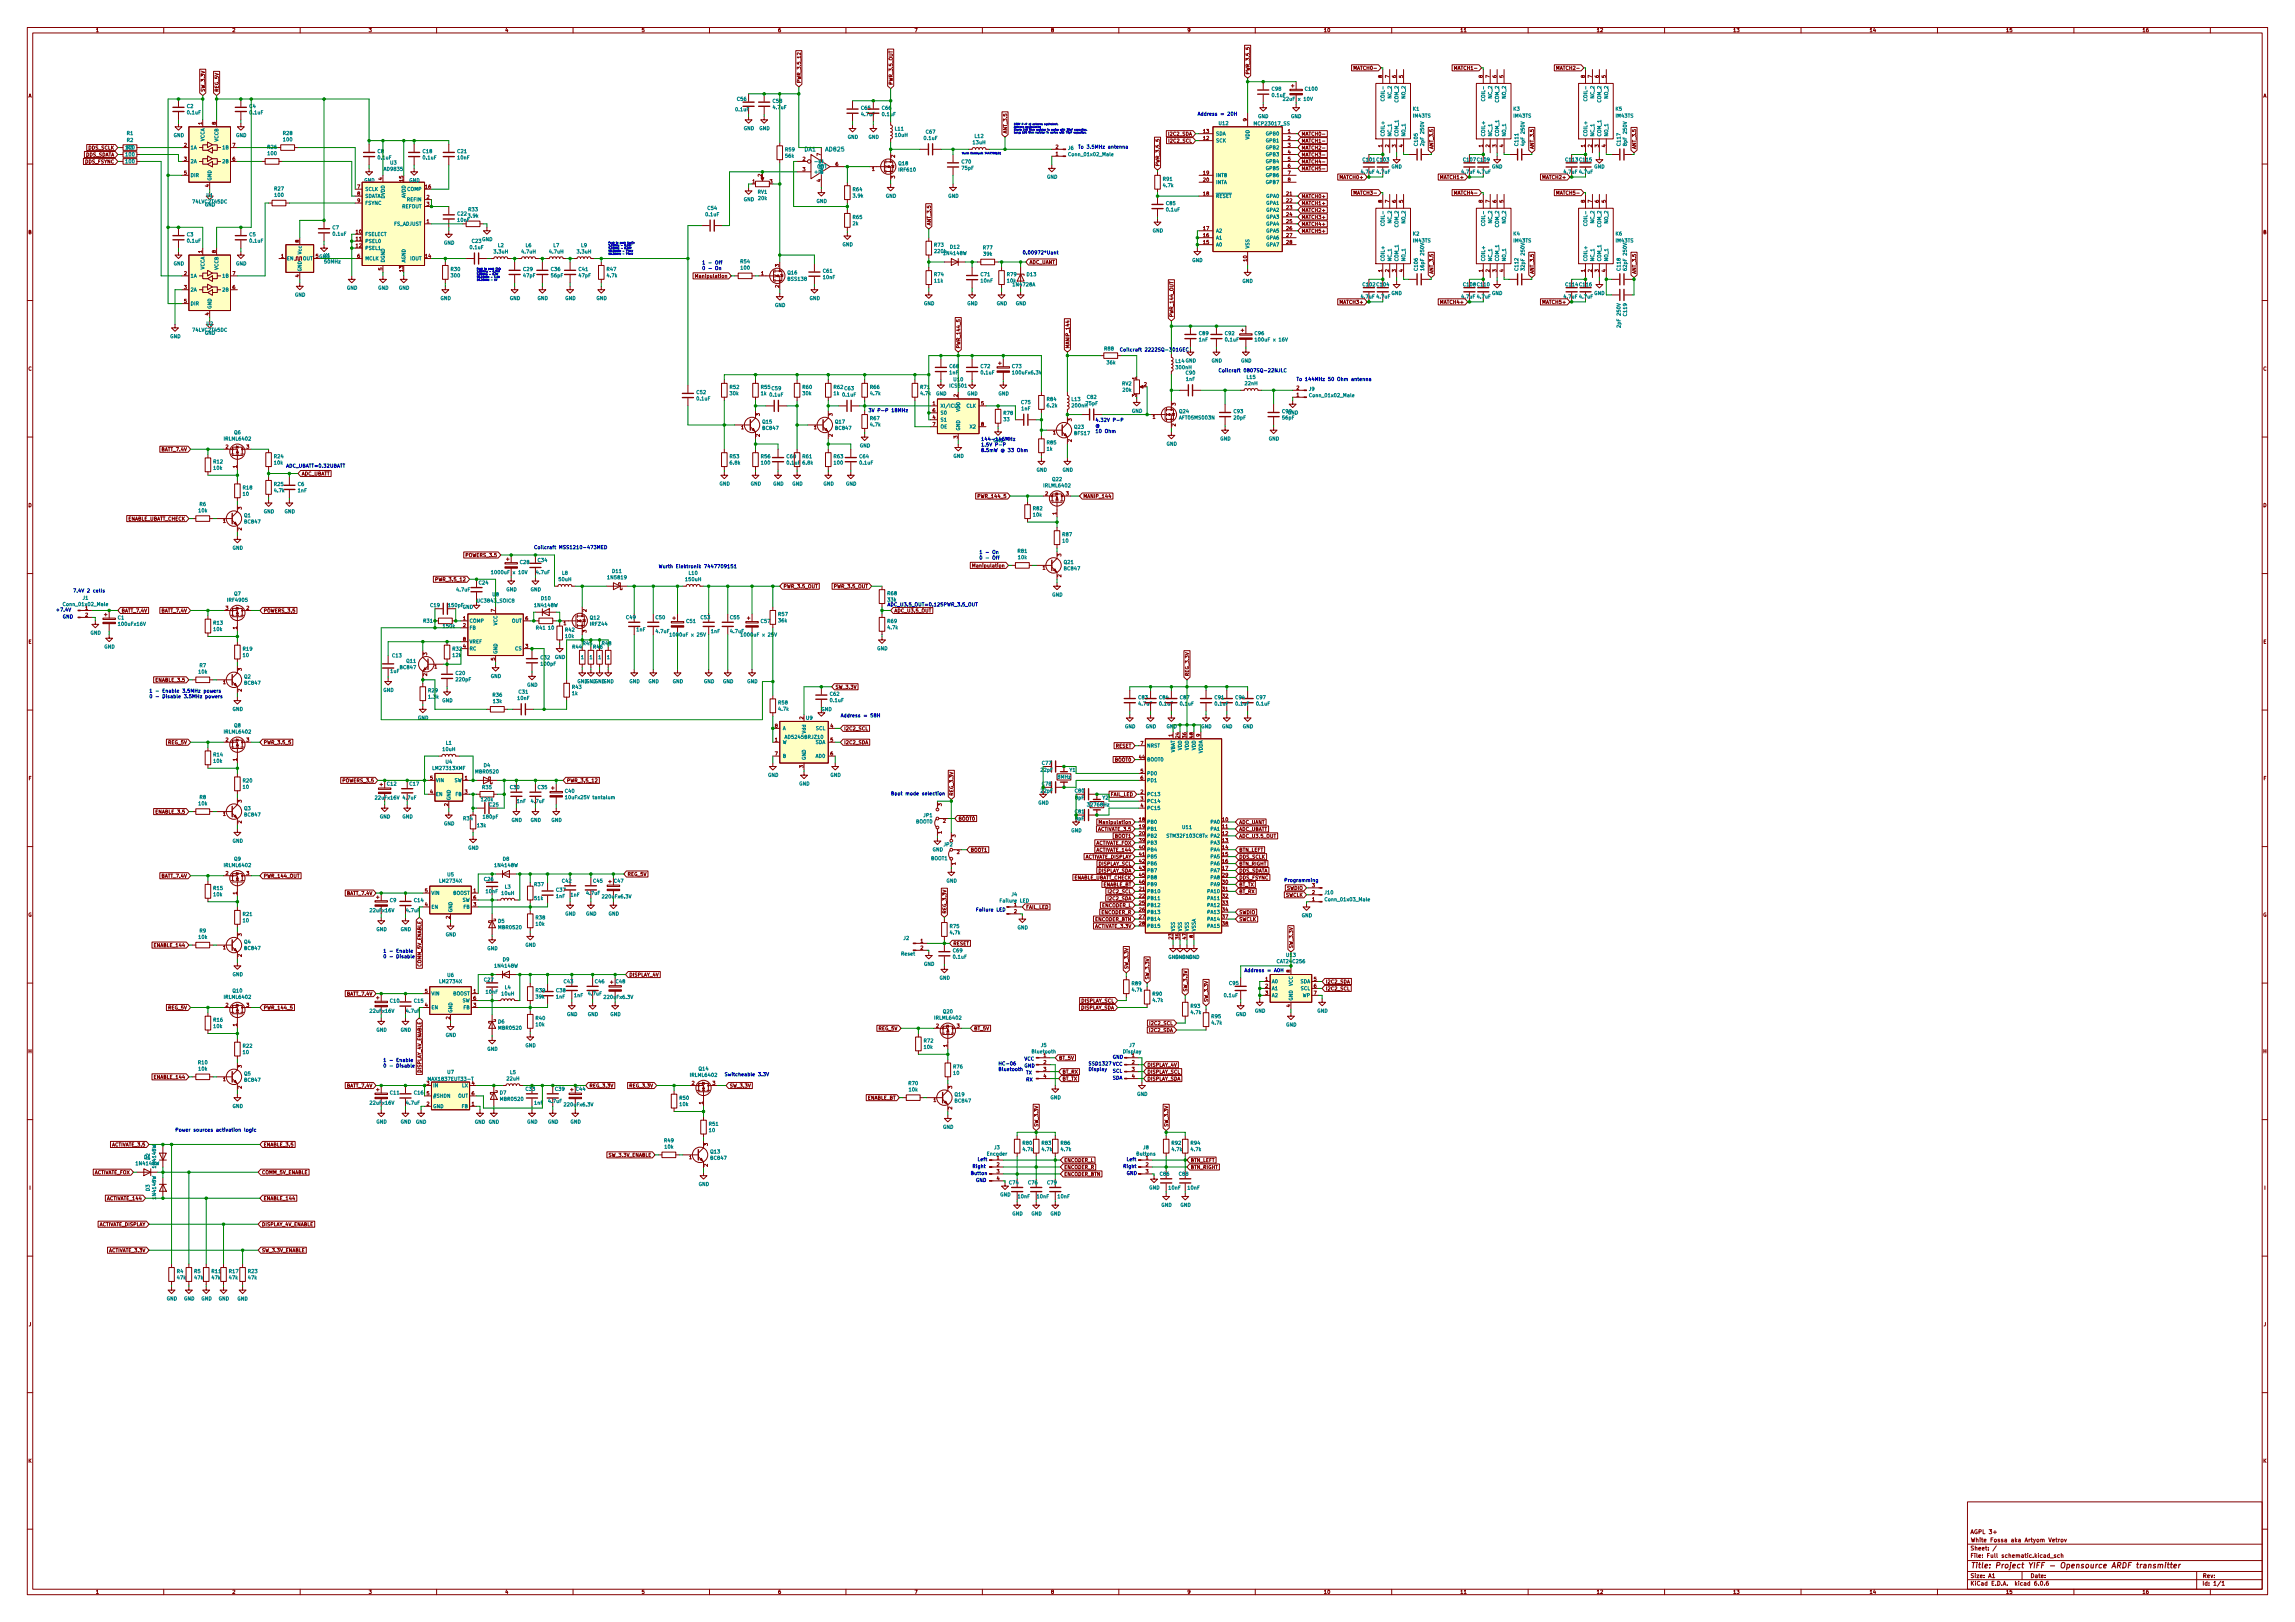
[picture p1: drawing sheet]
<svg xmlns="http://www.w3.org/2000/svg" width="841mm" height="594mm" viewBox="0 0 841 594" stroke-linecap="round" stroke-linejoin="round" font-family="sans-serif">
<defs><g id="words">
<text font-size="2.8" fill="#840000" x="722" y="574.4">Title: Project YIFF - Opensource ARDF transmitter</text>
<g font-size="2.1" fill="#008484">
<text x="294.8" y="55.4">DA1</text>
<text x="302.6" y="55.4">AD825</text>
</g>
<g font-size="2.1" fill="#840000">
<text x="722" y="561.8">AGPL 3+</text>
<text x="722" y="567.8">Sheet: /</text>
<text x="722" y="564.8">White Fossa aka Artyom Vetrov</text>
<text x="722" y="570.5">File: Full schematic.kicad_sch</text>
<text x="722" y="580.7">KiCad E.D.A. kicad 6.0.6</text>
<text x="722" y="577.9">Size: A1</text>
<text x="744" y="577.9">Date:</text>
<text x="807" y="577.9">Rev:</text>
<text x="807" y="580.7">Id: 1/1</text>
</g>
<g font-size="1.8" fill="#840000">
<text x="35" y="11.7">1</text>
<text x="85" y="11.7">2</text>
<text x="135" y="11.7">3</text>
<text x="185" y="11.7">4</text>
<text x="235" y="11.7">5</text>
<text x="285" y="11.7">6</text>
<text x="335" y="11.7">7</text>
<text x="385" y="11.7">8</text>
<text x="435" y="11.7">9</text>
<text x="485" y="11.7">10</text>
<text x="535" y="11.7">11</text>
<text x="585" y="11.7">12</text>
<text x="635" y="11.7">13</text>
<text x="685" y="11.7">14</text>
<text x="735" y="11.7">15</text>
<text x="785" y="11.7">16</text>
<text x="457.9" y="27.4" transform="rotate(-90 457.9 27.4)">PWR_3.5_5</text>
<text x="496.9" y="25.6">MATCH0-</text>
<text x="506.5" y="28.5" transform="rotate(-90 506.5 28.5)">8</text>
<text x="509" y="28.5" transform="rotate(-90 509 28.5)">7</text>
<text x="511.6" y="28.5" transform="rotate(-90 511.6 28.5)">6</text>
<text x="514.1" y="28.5" transform="rotate(-90 514.1 28.5)">5</text>
<text x="533.7" y="25.6">MATCH1-</text>
<text x="543.3" y="28.5" transform="rotate(-90 543.3 28.5)">8</text>
<text x="545.8" y="28.5" transform="rotate(-90 545.8 28.5)">7</text>
<text x="548.4" y="28.5" transform="rotate(-90 548.4 28.5)">6</text>
<text x="550.9" y="28.5" transform="rotate(-90 550.9 28.5)">5</text>
<text x="571.2" y="25.6">MATCH2-</text>
<text x="580.8" y="28.5" transform="rotate(-90 580.8 28.5)">8</text>
<text x="583.3" y="28.5" transform="rotate(-90 583.3 28.5)">7</text>
<text x="585.9" y="28.5" transform="rotate(-90 585.9 28.5)">6</text>
<text x="588.4" y="28.5" transform="rotate(-90 588.4 28.5)">5</text>
<text x="10.3" y="35.7">A</text>
<text x="75" y="33.7" transform="rotate(-90 75 33.7)">SW_3.3V</text>
<text x="80.1" y="33.7" transform="rotate(-90 80.1 33.7)">REG_5V</text>
<text x="293.5" y="30.6" transform="rotate(-90 293.5 30.6)">PWR_3.5_12</text>
<text x="327.1" y="31.2" transform="rotate(-90 327.1 31.2)">PWR_3.5_OUT</text>
<text x="829.3" y="35.7">A</text>
<text x="74" y="45.7" transform="rotate(-90 74 45.7)">1</text>
<text x="79.1" y="45.7" transform="rotate(-90 79.1 45.7)">8</text>
<text x="456.9" y="44.4" transform="rotate(-90 456.9 44.4)">9</text>
<text x="67.5" y="53.8">2</text>
<text x="85.2" y="53.8">7</text>
<text x="369" y="49" transform="rotate(-90 369 49)">ANT_3.5</text>
<text x="428.4" y="49.7">I2C2_SDA</text>
<text x="428.6" y="52.2">I2C2_SCL</text>
<text x="441" y="51.3">12</text>
<text x="441" y="48.7">13</text>
<text x="471.9" y="48.7">1</text>
<text x="471.9" y="51.3">2</text>
<text x="471.9" y="53.8">3</text>
<text x="476.9" y="52.2">MATCH1-</text>
<text x="476.9" y="49.7">MATCH0-</text>
<text x="506.5" y="53.9" transform="rotate(-90 506.5 53.9)">1</text>
<text x="509" y="53.9" transform="rotate(-90 509 53.9)">2</text>
<text x="511.6" y="53.9" transform="rotate(-90 511.6 53.9)">3</text>
<text x="514.1" y="53.9" transform="rotate(-90 514.1 53.9)">4</text>
<text x="543.3" y="53.9" transform="rotate(-90 543.3 53.9)">1</text>
<text x="545.8" y="53.9" transform="rotate(-90 545.8 53.9)">2</text>
<text x="548.4" y="53.9" transform="rotate(-90 548.4 53.9)">3</text>
<text x="550.9" y="53.9" transform="rotate(-90 550.9 53.9)">4</text>
<text x="580.8" y="53.9" transform="rotate(-90 580.8 53.9)">1</text>
<text x="583.3" y="53.9" transform="rotate(-90 583.3 53.9)">2</text>
<text x="585.9" y="53.9" transform="rotate(-90 585.9 53.9)">3</text>
<text x="588.4" y="53.9" transform="rotate(-90 588.4 53.9)">4</text>
<text x="31.1" y="57.3">DDS_SDATA</text>
<text x="31.2" y="59.9">DDS_FSYNC</text>
<text x="32.4" y="54.8">DDS_SCLK</text>
<text x="67.5" y="58.9">3</text>
<text x="85.2" y="58.9">6</text>
<text x="294.1" y="58.9">2</text>
<text x="300.7" y="57.1" transform="rotate(-90 300.7 57.1)">7</text>
<text x="327.9" y="57.7" transform="rotate(-90 327.9 57.7)">2</text>
<text x="386.9" y="57">1</text>
<text x="386.9" y="54.4">2</text>
<text x="471.9" y="56.3">4</text>
<text x="471.9" y="58.9">5</text>
<text x="476.9" y="54.8">MATCH2-</text>
<text x="476.9" y="57.3">MATCH3-</text>
<text x="476.9" y="59.9">MATCH4-</text>
<text x="525.2" y="54.7" transform="rotate(-90 525.2 54.7)">ANT_3.5</text>
<text x="562.1" y="54.7" transform="rotate(-90 562.1 54.7)">ANT_3.5</text>
<text x="599.5" y="54.7" transform="rotate(-90 599.5 54.7)">ANT_3.5</text>
<text x="67.5" y="64">5</text>
<text x="140.1" y="66" transform="rotate(-90 140.1 66)">4</text>
<text x="279.1" y="64.7" transform="rotate(-90 279.1 64.7)">2</text>
<text x="294.1" y="62.7">3</text>
<text x="306.2" y="60.8">6</text>
<text x="319.5" y="62.6">1</text>
<text x="327.9" y="65.3" transform="rotate(-90 327.9 65.3)">3</text>
<text x="424.9" y="61" transform="rotate(-90 424.9 61)">PWR_3.5_5</text>
<text x="441" y="64">19</text>
<text x="471.9" y="61.4">6</text>
<text x="471.9" y="64">7</text>
<text x="476.9" y="62.4">MATCH5-</text>
<text x="491.3" y="65.6">MATCH0+</text>
<text x="528.2" y="65.6">MATCH1+</text>
<text x="565.6" y="65.6">MATCH2+</text>
<text x="76.6" y="68.5" transform="rotate(-90 76.6 68.5)">4</text>
<text x="131" y="69">7</text>
<text x="131" y="71.6">8</text>
<text x="147.7" y="66.5" transform="rotate(-90 147.7 66.5)">15</text>
<text x="155.9" y="69">16</text>
<text x="275.7" y="67.1">1</text>
<text x="282.1" y="67.1">3</text>
<text x="300.7" y="66.6" transform="rotate(-90 300.7 66.6)">4</text>
<text x="441" y="71.6">18</text>
<text x="441" y="66.5">20</text>
<text x="471.5" y="71.6">21</text>
<text x="471.9" y="66.5">8</text>
<text x="496.9" y="71.3">MATCH3-</text>
<text x="533.7" y="71.3">MATCH4-</text>
<text x="571.2" y="71.3">MATCH5-</text>
<text x="131" y="74.1">9</text>
<text x="156.4" y="72.8">2</text>
<text x="156.4" y="75.4">3</text>
<text x="471.5" y="74.1">22</text>
<text x="471.5" y="76.7">23</text>
<text x="476.9" y="75.1">MATCH1+</text>
<text x="476.9" y="77.6">MATCH2+</text>
<text x="476.9" y="72.6">MATCH0+</text>
<text x="506.5" y="74.2" transform="rotate(-90 506.5 74.2)">8</text>
<text x="509" y="74.2" transform="rotate(-90 509 74.2)">7</text>
<text x="511.6" y="74.2" transform="rotate(-90 511.6 74.2)">6</text>
<text x="514.1" y="74.2" transform="rotate(-90 514.1 74.2)">5</text>
<text x="543.3" y="74.2" transform="rotate(-90 543.3 74.2)">8</text>
<text x="545.8" y="74.2" transform="rotate(-90 545.8 74.2)">7</text>
<text x="548.4" y="74.2" transform="rotate(-90 548.4 74.2)">6</text>
<text x="550.9" y="74.2" transform="rotate(-90 550.9 74.2)">5</text>
<text x="580.8" y="74.2" transform="rotate(-90 580.8 74.2)">8</text>
<text x="583.3" y="74.2" transform="rotate(-90 583.3 74.2)">7</text>
<text x="585.9" y="74.2" transform="rotate(-90 585.9 74.2)">6</text>
<text x="588.4" y="74.2" transform="rotate(-90 588.4 74.2)">5</text>
<text x="156.4" y="81.7">1</text>
<text x="341.1" y="82.6" transform="rotate(-90 341.1 82.6)">ANT_3.5</text>
<text x="471.5" y="79.2">24</text>
<text x="471.5" y="81.7">25</text>
<text x="476.9" y="82.7">MATCH4+</text>
<text x="476.9" y="80.2">MATCH3+</text>
<text x="10.3" y="85.7">B</text>
<text x="109.6" y="88.8" transform="rotate(-90 109.6 88.8)">8</text>
<text x="130.5" y="85.5">10</text>
<text x="130.5" y="88.1">11</text>
<text x="441" y="89.4">15</text>
<text x="441" y="86.8">16</text>
<text x="441" y="84.3">17</text>
<text x="471.5" y="84.3">26</text>
<text x="471.5" y="86.8">27</text>
<text x="471.5" y="89.4">28</text>
<text x="476.9" y="85.3">MATCH5+</text>
<text x="829.3" y="85.7">B</text>
<text x="74" y="92.6" transform="rotate(-90 74 92.6)">1</text>
<text x="79.1" y="92.6" transform="rotate(-90 79.1 92.6)">8</text>
<text x="103" y="94.4">1</text>
<text x="130.5" y="90.6">12</text>
<text x="131" y="94.4">6</text>
<text x="155.9" y="94.4">14</text>
<text x="456.9" y="95.7" transform="rotate(-90 456.9 95.7)">10</text>
<text x="67.5" y="100.8">2</text>
<text x="85.2" y="100.8">7</text>
<text x="109.6" y="101.5" transform="rotate(-90 109.6 101.5)">4</text>
<text x="140.1" y="99" transform="rotate(-90 140.1 99)">5</text>
<text x="147.7" y="99.5" transform="rotate(-90 147.7 99.5)">13</text>
<text x="255.8" y="101.8">Manipulation</text>
<text x="278.9" y="100.8">1</text>
<text x="285.5" y="97.7" transform="rotate(-90 285.5 97.7)">3</text>
<text x="377.2" y="96.7">ADC_UANT</text>
<text x="506.5" y="99.6" transform="rotate(-90 506.5 99.6)">1</text>
<text x="509" y="99.6" transform="rotate(-90 509 99.6)">2</text>
<text x="511.6" y="99.6" transform="rotate(-90 511.6 99.6)">3</text>
<text x="514.1" y="99.6" transform="rotate(-90 514.1 99.6)">4</text>
<text x="525.2" y="100.4" transform="rotate(-90 525.2 100.4)">ANT_3.5</text>
<text x="543.3" y="99.6" transform="rotate(-90 543.3 99.6)">1</text>
<text x="545.8" y="99.6" transform="rotate(-90 545.8 99.6)">2</text>
<text x="548.4" y="99.6" transform="rotate(-90 548.4 99.6)">3</text>
<text x="550.9" y="99.6" transform="rotate(-90 550.9 99.6)">4</text>
<text x="562.1" y="100.4" transform="rotate(-90 562.1 100.4)">ANT_3.5</text>
<text x="580.8" y="99.6" transform="rotate(-90 580.8 99.6)">1</text>
<text x="583.3" y="99.6" transform="rotate(-90 583.3 99.6)">2</text>
<text x="585.9" y="99.6" transform="rotate(-90 585.9 99.6)">3</text>
<text x="588.4" y="99.6" transform="rotate(-90 588.4 99.6)">4</text>
<text x="599.5" y="100.4" transform="rotate(-90 599.5 100.4)">ANT_3.5</text>
<text x="67.5" y="105.9">3</text>
<text x="85.2" y="105.9">6</text>
<text x="285.5" y="105.3" transform="rotate(-90 285.5 105.3)">2</text>
<text x="67.5" y="110.9">5</text>
<text x="491.3" y="111.3">MATCH3+</text>
<text x="528.2" y="111.3">MATCH4+</text>
<text x="565.6" y="111.3">MATCH5+</text>
<text x="76.6" y="115.5" transform="rotate(-90 76.6 115.5)">4</text>
<text x="430" y="116.3" transform="rotate(-90 430 116.3)">PWR_144_OUT</text>
<text x="351.9" y="127.7" transform="rotate(-90 351.9 127.7)">PWR_144_5</text>
<text x="391.9" y="127.7" transform="rotate(-90 391.9 127.7)">MANIP_144</text>
<text x="10.3" y="135.7">C</text>
<text x="829.3" y="135.7">C</text>
<text x="416.3" y="139" transform="rotate(-90 416.3 139)">1</text>
<text x="419.2" y="141.4">2</text>
<text x="475.1" y="142.7">2</text>
<text x="341.8" y="148.4">1</text>
<text x="350.9" y="145.3" transform="rotate(-90 350.9 145.3)">2</text>
<text x="359.6" y="148.4">5</text>
<text x="416.3" y="145.3" transform="rotate(-90 416.3 145.3)">3</text>
<text x="430.8" y="148.5" transform="rotate(-90 430.8 148.5)">3</text>
<text x="475.1" y="145.2">1</text>
<text x="278.4" y="152.3" transform="rotate(-90 278.4 152.3)">3</text>
<text x="305.1" y="152.3" transform="rotate(-90 305.1 152.3)">3</text>
<text x="341.8" y="153.5">4</text>
<text x="341.8" y="150.9">6</text>
<text x="392.7" y="154.2" transform="rotate(-90 392.7 154.2)">3</text>
<text x="422.4" y="153.4">1</text>
<text x="271.6" y="157.2">1</text>
<text x="278.4" y="160" transform="rotate(-90 278.4 160)">2</text>
<text x="298.3" y="157.2">1</text>
<text x="305.1" y="160" transform="rotate(-90 305.1 160)">2</text>
<text x="341.8" y="156">7</text>
<text x="350.9" y="160.6" transform="rotate(-90 350.9 160.6)">3</text>
<text x="359.6" y="156">8</text>
<text x="385.9" y="159.1">1</text>
<text x="392.7" y="161.9" transform="rotate(-90 392.7 161.9)">2</text>
<text x="430.8" y="156.1" transform="rotate(-90 430.8 156.1)">2</text>
<text x="59.2" y="165.3">BATT_7.4V</text>
<text x="82.7" y="164.3">2</text>
<text x="90.3" y="164.3">3</text>
<text x="86.7" y="171.4" transform="rotate(-90 86.7 171.4)">1</text>
<text x="110.5" y="174.2">ADC_UBATT</text>
<text x="10.3" y="185.7">D</text>
<text x="358.9" y="182.4">PWR_144_5</text>
<text x="383" y="181.4">2</text>
<text x="390.7" y="181.4">3</text>
<text x="396.9" y="182.4">MANIP_144</text>
<text x="829.3" y="185.7">D</text>
<text x="46.4" y="190.7">ENABLE_UBATT_CHECK</text>
<text x="81.7" y="191.5">1</text>
<text x="88.5" y="186.6" transform="rotate(-90 88.5 186.6)">3</text>
<text x="387.1" y="188.5" transform="rotate(-90 387.1 188.5)">1</text>
<text x="88.5" y="194.2" transform="rotate(-90 88.5 194.2)">2</text>
<text x="170.9" y="204">POWERS_3.5</text>
<text x="388.9" y="203.8" transform="rotate(-90 388.9 203.8)">3</text>
<text x="357.4" y="207.8">Manipulation</text>
<text x="382.1" y="208.6">1</text>
<text x="160.3" y="212.9">PWR_3.5_12</text>
<text x="287" y="215.4">PWR_3.5_OUT</text>
<text x="305.8" y="215.4">PWR_3.5_OUT</text>
<text x="388.9" y="211.4" transform="rotate(-90 388.9 211.4)">2</text>
<text x="31.3" y="223.3">1</text>
<text x="31.3" y="225.9">2</text>
<text x="44.4" y="224.3">BATT_7.4V</text>
<text x="59.2" y="224.3">BATT_7.4V</text>
<text x="82.7" y="223.3">3</text>
<text x="90.3" y="223.3">2</text>
<text x="96.5" y="224.3">POWERS_3.5</text>
<text x="169.7" y="227.1">1</text>
<text x="181.4" y="224.1" transform="rotate(-90 181.4 224.1)">7</text>
<text x="192.5" y="227.1">6</text>
<text x="214.9" y="224.1" transform="rotate(-90 214.9 224.1)">2</text>
<text x="327.7" y="224.3">ADC_U3.5_OUT</text>
<text x="86.7" y="230.4" transform="rotate(-90 86.7 230.4)">1</text>
<text x="169.7" y="229.7">2</text>
<text x="206.5" y="228.9">1</text>
<text x="214.9" y="231.7" transform="rotate(-90 214.9 231.7)">3</text>
<text x="10.4" y="235.7">E</text>
<text x="156.5" y="240" transform="rotate(-90 156.5 240)">3</text>
<text x="169.7" y="237.3">4</text>
<text x="169.7" y="234.8">8</text>
<text x="192.5" y="237.3">3</text>
<text x="829.4" y="235.7">E</text>
<text x="88.5" y="245.7" transform="rotate(-90 88.5 245.7)">3</text>
<text x="159.2" y="244.8">1</text>
<text x="181.4" y="241.9" transform="rotate(-90 181.4 241.9)">5</text>
<text x="57.2" y="249.7">ENABLE_3.5</text>
<text x="81.7" y="250.5">1</text>
<text x="156.5" y="247.6" transform="rotate(-90 156.5 247.6)">2</text>
<text x="435.7" y="247.7" transform="rotate(-90 435.7 247.7)">REG_3.3V</text>
<text x="88.5" y="253.3" transform="rotate(-90 88.5 253.3)">2</text>
<text x="306.1" y="252.3">SW_3.3V</text>
<text x="294.4" y="263.5" transform="rotate(-90 294.4 263.5)">2</text>
<text x="284" y="266.5">8</text>
<text x="304.3" y="266.5">4</text>
<text x="309.2" y="267.5">I2C2_SCL</text>
<text x="429.6" y="269.8" transform="rotate(-90 429.6 269.8)">1</text>
<text x="439.8" y="269.8" transform="rotate(-90 439.8 269.8)">9</text>
<text x="61.6" y="272.6">REG_5V</text>
<text x="82.7" y="271.6">2</text>
<text x="90.3" y="271.6">3</text>
<text x="96.5" y="272.6">PWR_3.5_5</text>
<text x="284" y="271.6">1</text>
<text x="304.3" y="271.6">5</text>
<text x="309.2" y="272.6">I2C2_SDA</text>
<text x="408.8" y="273.8">RESET</text>
<text x="418" y="272.9">7</text>
<text x="432.2" y="270.3" transform="rotate(-90 432.2 270.3)">24</text>
<text x="434.7" y="270.3" transform="rotate(-90 434.7 270.3)">36</text>
<text x="437.3" y="270.3" transform="rotate(-90 437.3 270.3)">48</text>
<text x="86.7" y="278.7" transform="rotate(-90 86.7 278.7)">1</text>
<text x="284" y="276.7">7</text>
<text x="294.4" y="281.2" transform="rotate(-90 294.4 281.2)">3</text>
<text x="304.3" y="276.7">6</text>
<text x="408.6" y="278.9">BOOT0</text>
<text x="417.5" y="277.9">44</text>
<text x="10.4" y="285.7">F</text>
<text x="125.9" y="286.5">POWERS_3.5</text>
<text x="157.6" y="285.6">5</text>
<text x="170.3" y="285.6">1</text>
<text x="207.6" y="286.5">PWR_3.5_12</text>
<text x="418" y="283">5</text>
<text x="418" y="285.6">6</text>
<text x="829.4" y="285.7">F</text>
<text x="88.5" y="293.9" transform="rotate(-90 88.5 293.9)">3</text>
<text x="157.6" y="290.6">4</text>
<text x="170.3" y="290.6">3</text>
<text x="349.3" y="291.5" transform="rotate(-90 349.3 291.5)">REG_3.3V</text>
<text x="406.8" y="291.6">FAIL_LED</text>
<text x="418" y="290.6">2</text>
<text x="418" y="293.2">3</text>
<text x="57.2" y="298">ENABLE_3.5</text>
<text x="81.7" y="298.8">1</text>
<text x="164.2" y="295.2" transform="rotate(-90 164.2 295.2)">2</text>
<text x="345.1" y="295.2" transform="rotate(-90 345.1 295.2)">3</text>
<text x="418" y="295.7">4</text>
<text x="88.5" y="301.6" transform="rotate(-90 88.5 301.6)">2</text>
<text x="345.1" y="305.4" transform="rotate(-90 345.1 305.4)">1</text>
<text x="345.6" y="301.3">2</text>
<text x="351.2" y="300.5">BOOT0</text>
<text x="402.4" y="304.3">ACTIVATE_3.5</text>
<text x="403.7" y="301.8">Manipulation</text>
<text x="417.5" y="300.8">18</text>
<text x="417.5" y="303.3">19</text>
<text x="417.5" y="305.9">20</text>
<text x="448" y="300.8">10</text>
<text x="448" y="303.3">11</text>
<text x="448" y="305.9">12</text>
<text x="454" y="304.3">ADC_UBATT</text>
<text x="454" y="301.8">ADC_UANT</text>
<text x="350.1" y="306.6" transform="rotate(-90 350.1 306.6)">3</text>
<text x="355.6" y="311.9">BOOT1</text>
<text x="401.2" y="309.4">ACTIVATE_FOX</text>
<text x="401.9" y="311.9">ACTIVATE_144</text>
<text x="408.6" y="306.9">BOOT1</text>
<text x="417.5" y="308.4">39</text>
<text x="417.5" y="311">40</text>
<text x="448" y="308.4">13</text>
<text x="448" y="311">14</text>
<text x="454" y="311.9">BTN_LEFT</text>
<text x="454" y="306.9">ADC_U3.5_OUT</text>
<text x="350.1" y="316.8" transform="rotate(-90 350.1 316.8)">1</text>
<text x="350.7" y="312.7">2</text>
<text x="397.2" y="314.5">ACTIVATE_DISPLAY</text>
<text x="402.5" y="317">DISPLAY_SCL</text>
<text x="417.5" y="313.5">41</text>
<text x="417.5" y="316">42</text>
<text x="448" y="313.5">15</text>
<text x="448" y="316">16</text>
<text x="454" y="314.5">DDS_SCLK</text>
<text x="454" y="317">BTN_RIGHT</text>
<text x="59.2" y="321.5">BATT_7.4V</text>
<text x="82.7" y="320.5">2</text>
<text x="90.3" y="320.5">3</text>
<text x="96.5" y="321.5">PWR_144_OUT</text>
<text x="229.9" y="320.8">REG_5V</text>
<text x="393.1" y="322.1">ENABLE_UBATT_CHECK</text>
<text x="402.3" y="319.6">DISPLAY_SDA</text>
<text x="417.5" y="318.6">43</text>
<text x="417.5" y="321.1">45</text>
<text x="417.5" y="323.7">46</text>
<text x="448" y="318.6">17</text>
<text x="448" y="321.1">29</text>
<text x="448" y="323.7">30</text>
<text x="454" y="319.6">DDS_SDATA</text>
<text x="454" y="322.1">DDS_FSYNC</text>
<text x="86.7" y="327.6" transform="rotate(-90 86.7 327.6)">1</text>
<text x="127.2" y="327.8">BATT_7.4V</text>
<text x="155.7" y="326.8">5</text>
<text x="173.5" y="326.8">1</text>
<text x="173.5" y="329.4">6</text>
<text x="404" y="324.6">ENABLE_BT</text>
<text x="406.2" y="329.7">I2C2_SDA</text>
<text x="406.4" y="327.2">I2C2_SCL</text>
<text x="417.5" y="326.2">21</text>
<text x="417.5" y="328.7">22</text>
<text x="448" y="326.2">31</text>
<text x="448" y="328.7">32</text>
<text x="454" y="324.6">BT_TX</text>
<text x="454" y="327.2">BT_RX</text>
<text x="471" y="328.5">SWCLK</text>
<text x="471.5" y="325.9">SWDIO</text>
<text x="480.8" y="327.5">2</text>
<text x="480.8" y="324.9">3</text>
<text x="10.3" y="335.7">G</text>
<text x="155.7" y="331.9">4</text>
<text x="173.5" y="331.9">3</text>
<text x="346.8" y="334.7" transform="rotate(-90 346.8 334.7)">REG_3.3V</text>
<text x="371.6" y="331.9">1</text>
<text x="371.6" y="334.5">2</text>
<text x="375.9" y="332.9">FAIL_LED</text>
<text x="403.6" y="334.8">ENCODER_R</text>
<text x="403.7" y="332.3">ENCODER_L</text>
<text x="417.5" y="331.3">25</text>
<text x="417.5" y="333.8">26</text>
<text x="448" y="331.3">33</text>
<text x="448" y="333.8">34</text>
<text x="454" y="334.8">SWDIO</text>
<text x="480.8" y="330">1</text>
<text x="829.3" y="335.7">G</text>
<text x="164.8" y="336.5" transform="rotate(-90 164.8 336.5)">2</text>
<text x="401.2" y="339.9">ACTIVATE_3.3V</text>
<text x="401.2" y="337.3">ENCODER_BTN</text>
<text x="417.5" y="336.4">27</text>
<text x="417.5" y="338.9">28</text>
<text x="448" y="336.4">37</text>
<text x="448" y="338.9">38</text>
<text x="454" y="337.3">SWCLK</text>
<text x="56.7" y="346.9">ENABLE_144</text>
<text x="81.7" y="347.7">1</text>
<text x="88.5" y="342.8" transform="rotate(-90 88.5 342.8)">3</text>
<text x="337.3" y="345.3">1</text>
<text x="337.3" y="347.8">2</text>
<text x="349.2" y="346.2">RESET</text>
<text x="429.6" y="344" transform="rotate(-90 429.6 344)">23</text>
<text x="432.2" y="344" transform="rotate(-90 432.2 344)">35</text>
<text x="434.7" y="344" transform="rotate(-90 434.7 344)">47</text>
<text x="437.3" y="343.5" transform="rotate(-90 437.3 343.5)">8</text>
<text x="473.8" y="347.4" transform="rotate(-90 473.8 347.4)">SW_3.3V</text>
<text x="88.5" y="350.5" transform="rotate(-90 88.5 350.5)">2</text>
<text x="154.4" y="354.3" transform="rotate(-90 154.4 354.3)">COMM_5V_ENABLE</text>
<text x="230.5" y="357.7">DISPLAY_4V</text>
<text x="413.5" y="355" transform="rotate(-90 413.5 355)">SW_3.3V</text>
<text x="421.1" y="358.8" transform="rotate(-90 421.1 358.8)">SW_3.3V</text>
<text x="463.7" y="359.2">1</text>
<text x="472.8" y="356.2" transform="rotate(-90 472.8 356.2)">8</text>
<text x="481.5" y="359.2">5</text>
<text x="127.2" y="364.7">BATT_7.4V</text>
<text x="155.7" y="363.7">5</text>
<text x="173.5" y="363.7">1</text>
<text x="435.1" y="363.3" transform="rotate(-90 435.1 363.3)">SW_3.3V</text>
<text x="463.7" y="361.8">2</text>
<text x="463.7" y="364.3">3</text>
<text x="481.5" y="361.8">6</text>
<text x="481.5" y="364.3">7</text>
<text x="485.8" y="362.7">I2C2_SCL</text>
<text x="485.8" y="360.2">I2C2_SDA</text>
<text x="61.6" y="369.7">REG_5V</text>
<text x="82.7" y="368.8">2</text>
<text x="90.3" y="368.8">3</text>
<text x="96.5" y="369.7">PWR_144_5</text>
<text x="155.7" y="368.8">4</text>
<text x="173.5" y="368.8">3</text>
<text x="173.5" y="366.2">6</text>
<text x="395.9" y="369.7">DISPLAY_SDA</text>
<text x="396.1" y="367.2">DISPLAY_SCL</text>
<text x="442.7" y="367.1" transform="rotate(-90 442.7 367.1)">SW_3.3V</text>
<text x="472.8" y="368.9" transform="rotate(-90 472.8 368.9)">4</text>
<text x="86.7" y="375.9" transform="rotate(-90 86.7 375.9)">1</text>
<text x="164.8" y="373.3" transform="rotate(-90 164.8 373.3)">2</text>
<text x="322" y="377.4">REG_5V</text>
<text x="343" y="376.4">2</text>
<text x="350.7" y="376.4">3</text>
<text x="356.9" y="377.4">BT_5V</text>
<text x="421.4" y="378">I2C2_SDA</text>
<text x="421.6" y="375.4">I2C2_SCL</text>
<text x="347.1" y="383.5" transform="rotate(-90 347.1 383.5)">1</text>
<text x="10.3" y="385.7">H</text>
<text x="382.4" y="387.2">1</text>
<text x="382.4" y="389.7">2</text>
<text x="388" y="388.1">BT_5V</text>
<text x="414.8" y="387.2">1</text>
<text x="414.8" y="389.7">2</text>
<text x="829.3" y="385.7">H</text>
<text x="56.7" y="395.1">ENABLE_144</text>
<text x="81.7" y="395.9">1</text>
<text x="88.5" y="391.1" transform="rotate(-90 88.5 391.1)">3</text>
<text x="154.4" y="393.2" transform="rotate(-90 154.4 393.2)">DISPLAY_4V_ENABLE</text>
<text x="382.4" y="392.2">3</text>
<text x="382.4" y="394.8">4</text>
<text x="389.3" y="395.8">BT_TX</text>
<text x="389.3" y="393.2">BT_RX</text>
<text x="414.8" y="392.2">3</text>
<text x="414.8" y="394.8">4</text>
<text x="420.4" y="395.8">DISPLAY_SDA</text>
<text x="420.4" y="390.7">DISPLAY_4V</text>
<text x="420.4" y="393.2">DISPLAY_SCL</text>
<text x="88.5" y="398.7" transform="rotate(-90 88.5 398.7)">2</text>
<text x="127.2" y="398.3">BATT_7.4V</text>
<text x="156.4" y="397.3">3</text>
<text x="156.4" y="401.1">5</text>
<text x="172.9" y="397.3">4</text>
<text x="172.9" y="401.1">6</text>
<text x="215.9" y="398.3">REG_3.3V</text>
<text x="230.9" y="398.3">REG_3.3V</text>
<text x="253.5" y="397.3">2</text>
<text x="261.1" y="397.3">3</text>
<text x="267.3" y="398.3">SW_3.3V</text>
<text x="348.9" y="398.7" transform="rotate(-90 348.9 398.7)">3</text>
<text x="156.4" y="404.9">2</text>
<text x="172.9" y="404.9">1</text>
<text x="257.6" y="404.4" transform="rotate(-90 257.6 404.4)">1</text>
<text x="317.7" y="402.8">ENABLE_BT</text>
<text x="342.1" y="403.6">1</text>
<text x="348.9" y="406.3" transform="rotate(-90 348.9 406.3)">2</text>
<text x="380.5" y="412.8" transform="rotate(-90 380.5 412.8)">SW_3.3V</text>
<text x="428.1" y="412.8" transform="rotate(-90 428.1 412.8)">SW_3.3V</text>
<text x="41.1" y="419.9">ACTIVATE_3.5</text>
<text x="96.5" y="419.9">ENABLE_3.5</text>
<text x="259.3" y="419.7" transform="rotate(-90 259.3 419.7)">3</text>
<text x="223" y="423.7">SW_3.3V_ENABLE</text>
<text x="252.6" y="424.5">1</text>
<text x="365.3" y="424.6">1</text>
<text x="389.9" y="425.6">ENCODER_L</text>
<text x="419.9" y="424.6">1</text>
<text x="436.2" y="425.6">BTN_LEFT</text>
<text x="34.2" y="430.1">ACTIVATE_FOX</text>
<text x="95.9" y="430.1">COMM_5V_ENABLE</text>
<text x="259.3" y="427.3" transform="rotate(-90 259.3 427.3)">2</text>
<text x="365.3" y="427.2">2</text>
<text x="365.3" y="429.7">3</text>
<text x="389.9" y="428.2">ENCODER_R</text>
<text x="389.9" y="430.7">ENCODER_BTN</text>
<text x="419.9" y="427.2">2</text>
<text x="419.9" y="429.7">3</text>
<text x="436.2" y="428.2">BTN_RIGHT</text>
<text x="10.7" y="435.7">I</text>
<text x="365.3" y="432.3">4</text>
<text x="829.7" y="435.7">I</text>
<text x="39.3" y="439.6">ACTIVATE_144</text>
<text x="96.5" y="439.6">ENABLE_144</text>
<text x="35.8" y="449.1">ACTIVATE_DISPLAY</text>
<text x="95.9" y="449.1">DISPLAY_4V_ENABLE</text>
<text x="39.9" y="458.6">ACTIVATE_3.3V</text>
<text x="95.9" y="458.6">SW_3.3V_ENABLE</text>
<text x="10.5" y="485.7">J</text>
<text x="829.5" y="485.7">J</text>
<text x="10.3" y="535.7">K</text>
<text x="829.3" y="535.7">K</text>
<text x="35" y="583.7">1</text>
<text x="85" y="583.7">2</text>
<text x="135" y="583.7">3</text>
<text x="185" y="583.7">4</text>
<text x="235" y="583.7">5</text>
<text x="285" y="583.7">6</text>
<text x="335" y="583.7">7</text>
<text x="385" y="583.7">8</text>
<text x="435" y="583.7">9</text>
<text x="485" y="583.7">10</text>
<text x="535" y="583.7">11</text>
<text x="585" y="583.7">12</text>
<text x="635" y="583.7">13</text>
<text x="685" y="583.7">14</text>
<text x="735" y="583.7">15</text>
<text x="785" y="583.7">16</text>
</g>
<g font-size="1.8" fill="#008484">
<text x="466.1" y="33.2">C98</text>
<text x="466.2" y="35.5">0.1uF</text>
<text x="478.4" y="33.2">C100</text>
<text x="509.9" y="35.8" transform="rotate(-90 509.9 35.8)">NC_2</text>
<text x="515" y="35.9" transform="rotate(-90 515 35.9)">NO_2</text>
<text x="546.7" y="35.8" transform="rotate(-90 546.7 35.8)">NC_2</text>
<text x="551.8" y="35.9" transform="rotate(-90 551.8 35.9)">NO_2</text>
<text x="584.2" y="35.8" transform="rotate(-90 584.2 35.8)">NC_2</text>
<text x="589.3" y="35.9" transform="rotate(-90 589.3 35.9)">NO_2</text>
<text x="68.5" y="39.5">C2</text>
<text x="68.7" y="41.9">0.1uF</text>
<text x="91.4" y="39.5">C4</text>
<text x="91.6" y="41.9">0.1uF</text>
<text x="269.6" y="40.7">0.1uF</text>
<text x="270.2" y="36.9">C56</text>
<text x="283.3" y="37.6">C58</text>
<text x="283.4" y="40">4.7uF</text>
<text x="315.6" y="40.2">C65</text>
<text x="323.3" y="40.2">C66</text>
<text x="470.9" y="36.9">22uF x 10V</text>
<text x="507.4" y="36.1" transform="rotate(-90 507.4 36.1)">COIL-</text>
<text x="512.4" y="37.4" transform="rotate(-90 512.4 37.4)">COM_2</text>
<text x="517.8" y="40.5">K1</text>
<text x="544.2" y="36.1" transform="rotate(-90 544.2 36.1)">COIL-</text>
<text x="549.3" y="37.4" transform="rotate(-90 549.3 37.4)">COM_2</text>
<text x="554.6" y="40.5">K3</text>
<text x="581.7" y="36.1" transform="rotate(-90 581.7 36.1)">COIL-</text>
<text x="586.7" y="37.4" transform="rotate(-90 586.7 37.4)">COM_2</text>
<text x="592.1" y="40.5">K5</text>
<text x="272.5" y="47.6">GND</text>
<text x="278.2" y="47.6">GND</text>
<text x="315.7" y="42.5">4.7uF</text>
<text x="323.4" y="42.5">0.1uF</text>
<text x="328" y="47.8">L11</text>
<text x="446.7" y="45.8">U12</text>
<text x="459.9" y="45.9">MCP23017_SS</text>
<text x="460.9" y="43.3">GND</text>
<text x="473" y="43.3">GND</text>
<text x="517.9" y="43.1">IM43TS</text>
<text x="554.7" y="43.1">IM43TS</text>
<text x="592.2" y="43.1">IM43TS</text>
<text x="46.5" y="52">R2</text>
<text x="46.5" y="49.4">R1</text>
<text x="63.6" y="50.2">GND</text>
<text x="74.9" y="51.9" transform="rotate(-90 74.9 51.9)">VCCA</text>
<text x="80" y="51.9" transform="rotate(-90 80 51.9)">VCCB</text>
<text x="86.4" y="50.2">GND</text>
<text x="103.8" y="49.4">R28</text>
<text x="103.9" y="51.7">100</text>
<text x="310.6" y="50.8">GND</text>
<text x="318.2" y="50.8">GND</text>
<text x="328.1" y="50.1">10uH</text>
<text x="338.7" y="51.2">0.1uF</text>
<text x="339.4" y="48.9">C67</text>
<text x="356.6" y="52.8">13uH</text>
<text x="357.3" y="50.5">L12</text>
<text x="445.5" y="52.1">SCK</text>
<text x="445.5" y="49.6">SDA</text>
<text x="457.8" y="51.2" transform="rotate(-90 457.8 51.2)">VDD</text>
<text x="464.1" y="49.6">GPB0</text>
<text x="464.1" y="52.1">GPB1</text>
<text x="507.4" y="50.1" transform="rotate(-90 507.4 50.1)">COIL+</text>
<text x="509.9" y="50.1" transform="rotate(-90 509.9 50.1)">NC_1</text>
<text x="512.4" y="50.1" transform="rotate(-90 512.4 50.1)">COM_1</text>
<text x="515" y="50.1" transform="rotate(-90 515 50.1)">NO_1</text>
<text x="519.5" y="53.3" transform="rotate(-90 519.5 53.3)">C105</text>
<text x="521.8" y="52.9" transform="rotate(-90 521.8 52.9)">2pF 250V</text>
<text x="544.2" y="50.1" transform="rotate(-90 544.2 50.1)">COIL+</text>
<text x="546.7" y="50.1" transform="rotate(-90 546.7 50.1)">NC_1</text>
<text x="549.3" y="50.1" transform="rotate(-90 549.3 50.1)">COM_1</text>
<text x="551.8" y="50.1" transform="rotate(-90 551.8 50.1)">NO_1</text>
<text x="556.4" y="53.3" transform="rotate(-90 556.4 53.3)">C111</text>
<text x="558.7" y="52.9" transform="rotate(-90 558.7 52.9)">4pF 250V</text>
<text x="581.7" y="50.1" transform="rotate(-90 581.7 50.1)">COIL+</text>
<text x="584.2" y="50.1" transform="rotate(-90 584.2 50.1)">NC_1</text>
<text x="586.7" y="50.1" transform="rotate(-90 586.7 50.1)">COM_1</text>
<text x="589.3" y="50.1" transform="rotate(-90 589.3 50.1)">NO_1</text>
<text x="593.8" y="53.3" transform="rotate(-90 593.8 53.3)">C117</text>
<text x="596.1" y="52.9" transform="rotate(-90 596.1 52.9)">8pF 250V</text>
<text x="46.1" y="59.8">100</text>
<text x="46.1" y="57.2">100</text>
<text x="46.5" y="54.7">R3</text>
<text x="69.7" y="54.7">1A</text>
<text x="69.7" y="59.8">2A</text>
<text x="81.7" y="59.8">2B</text>
<text x="81.7" y="54.7">1B</text>
<text x="98.1" y="54.5">R26</text>
<text x="98.2" y="56.8">100</text>
<text x="138.4" y="56.1">C8</text>
<text x="138.6" y="58.4">0.1uF</text>
<text x="155" y="56.1">C18</text>
<text x="155.1" y="58.4">0.1uF</text>
<text x="167.7" y="56.1">C21</text>
<text x="167.7" y="58.4">10nF</text>
<text x="287.8" y="55.4">R59</text>
<text x="287.9" y="57.7">56k</text>
<text x="298.2" y="59.8">-IN</text>
<text x="352.5" y="59.9">C70</text>
<text x="391.4" y="54.9">J6</text>
<text x="392.1" y="57.2">Conn_01x02_Male</text>
<text x="464.1" y="54.7">GPB2</text>
<text x="464.1" y="57.2">GPB3</text>
<text x="464.1" y="59.8">GPB4</text>
<text x="499.5" y="59.1">C101 C103</text>
<text x="536.4" y="59.1">C107 C109</text>
<text x="573.8" y="59.1">C113 C115</text>
<text x="69.7" y="64.8">DIR</text>
<text x="140.9" y="62.6">AD9835</text>
<text x="143" y="60.2">U3</text>
<text x="298.2" y="63.6">+IN</text>
<text x="299.4" y="61.7">OUT</text>
<text x="301.6" y="62.6" transform="rotate(-90 301.6 62.6)">-VS</text>
<text x="329.3" y="60.5">Q18</text>
<text x="329.5" y="62.8">IRF610</text>
<text x="352.5" y="62.2">75pF</text>
<text x="383.6" y="65.4">GND</text>
<text x="445.5" y="64.8">INTB</text>
<text x="464.1" y="62.3">GPB5</text>
<text x="464.1" y="64.8">GPB6</text>
<text x="498.9" y="63.6">4.7uF 4.7uF</text>
<text x="509.8" y="61.7">GND</text>
<text x="535.7" y="63.6">4.7uF 4.7uF</text>
<text x="546.7" y="61.7">GND</text>
<text x="573.2" y="63.6">4.7uF 4.7uF</text>
<text x="584.1" y="61.7">GND</text>
<text x="77.5" y="66.2" transform="rotate(-90 77.5 66.2)">GND</text>
<text x="100.6" y="69.7">R27</text>
<text x="133.4" y="66.7">GND</text>
<text x="133.7" y="69.9">SCLK</text>
<text x="149.3" y="69.9">COMP</text>
<text x="149.9" y="66.7">GND</text>
<text x="277.7" y="70.9">RV1</text>
<text x="312.6" y="70">R64</text>
<text x="426.3" y="66.2">R91</text>
<text x="426.3" y="68.5">4.7k</text>
<text x="445.5" y="67.4">INTA</text>
<text x="464.1" y="67.4">GPB7</text>
<text x="70.8" y="74.5">74LVC2T45DC</text>
<text x="75" y="75.6">GND</text>
<text x="75.7" y="72.2">U1</text>
<text x="100.8" y="72.1">100</text>
<text x="133.7" y="72.5">SDATA</text>
<text x="133.7" y="75">FSYNC</text>
<text x="141" y="72.8" transform="rotate(-90 141 72.8)">DVDD</text>
<text x="147.3" y="76.3">REFOUT</text>
<text x="148.6" y="72.8" transform="rotate(-90 148.6 72.8)">AVDD</text>
<text x="149.3" y="73.7">REFIN</text>
<text x="171.7" y="77.4">R33</text>
<text x="259.4" y="76.9">C54</text>
<text x="272.5" y="73.7">GND</text>
<text x="277.9" y="73.3">20k</text>
<text x="299.2" y="74.3">GND</text>
<text x="312.7" y="72.3">3.9k</text>
<text x="324.6" y="72.4">GND</text>
<text x="347.4" y="72.4">GND</text>
<text x="427.4" y="75.1">C85</text>
<text x="427.5" y="77.4">0.1uF</text>
<text x="445.5" y="72.5">~{RESET}</text>
<text x="464.1" y="72.5">GPA0</text>
<text x="464.1" y="75">GPA1</text>
<text x="464.1" y="77.5">GPA2</text>
<text x="121.9" y="84">C7</text>
<text x="144.2" y="82.6">FS_ADJUST</text>
<text x="167.7" y="78.9">C22</text>
<text x="167.7" y="81.2">10nF</text>
<text x="171.6" y="79.7">3.9k</text>
<text x="258.7" y="79.2">0.1uF</text>
<text x="312.5" y="82.5">2k</text>
<text x="312.6" y="80.2">R65</text>
<text x="464.1" y="80.1">GPA3</text>
<text x="464.1" y="82.6">GPA4</text>
<text x="507.4" y="81.9" transform="rotate(-90 507.4 81.9)">COIL-</text>
<text x="509.9" y="81.6" transform="rotate(-90 509.9 81.6)">NC_2</text>
<text x="512.4" y="83.1" transform="rotate(-90 512.4 83.1)">COM_2</text>
<text x="515" y="81.7" transform="rotate(-90 515 81.7)">NO_2</text>
<text x="544.2" y="81.9" transform="rotate(-90 544.2 81.9)">COIL-</text>
<text x="546.7" y="81.6" transform="rotate(-90 546.7 81.6)">NC_2</text>
<text x="549.3" y="83.1" transform="rotate(-90 549.3 83.1)">COM_2</text>
<text x="551.8" y="81.7" transform="rotate(-90 551.8 81.7)">NO_2</text>
<text x="581.7" y="81.9" transform="rotate(-90 581.7 81.9)">COIL-</text>
<text x="584.2" y="81.6" transform="rotate(-90 584.2 81.6)">NC_2</text>
<text x="586.7" y="83.1" transform="rotate(-90 586.7 83.1)">COM_2</text>
<text x="589.3" y="81.7" transform="rotate(-90 589.3 81.7)">NO_2</text>
<text x="68.5" y="86.5">C3</text>
<text x="68.7" y="88.8">0.1uF</text>
<text x="91.4" y="86.5">C5</text>
<text x="91.6" y="88.8">0.1uF</text>
<text x="122.1" y="86.3">0.1uF</text>
<text x="133.7" y="86.4">FSELECT</text>
<text x="133.7" y="89">PSEL0</text>
<text x="162.6" y="89.6">GND</text>
<text x="173" y="88.9">C23</text>
<text x="176.6" y="88.3">GND</text>
<text x="422.3" y="85.1">GND</text>
<text x="445.5" y="87.7">A1</text>
<text x="445.5" y="85.2">A2</text>
<text x="464.1" y="85.2">GPA5</text>
<text x="464.1" y="87.7">GPA6</text>
<text x="517.8" y="86.2">K2</text>
<text x="517.9" y="88.8">IM43TS</text>
<text x="554.6" y="86.2">K4</text>
<text x="554.7" y="88.8">IM43TS</text>
<text x="592.1" y="86.2">K6</text>
<text x="592.2" y="88.8">IM43TS</text>
<text x="105" y="95.3">EN</text>
<text x="110.5" y="93" transform="rotate(-90 110.5 93)">Vcc</text>
<text x="110.9" y="95.3">OUT</text>
<text x="118.8" y="94.2">X1</text>
<text x="133.7" y="91.5">PSEL1</text>
<text x="133.7" y="95.3">MCLK</text>
<text x="150.3" y="95.3">IOUT</text>
<text x="172.3" y="91.2">0.1uF</text>
<text x="181.1" y="92.8">3.3uH</text>
<text x="182.5" y="90.5">L2</text>
<text x="191.3" y="92.8">4.7uH</text>
<text x="192.6" y="90.5">L6</text>
<text x="201.4" y="92.8">4.7uH</text>
<text x="202.8" y="90.5">L7</text>
<text x="211.6" y="92.8">3.3uH</text>
<text x="213" y="90.5">L9</text>
<text x="308.7" y="90.2">GND</text>
<text x="342.4" y="90.3">R73</text>
<text x="342.6" y="92.7">220k</text>
<text x="346" y="93.4">1N4148W</text>
<text x="348.3" y="91.1">D12</text>
<text x="360.3" y="91.3">R77</text>
<text x="360.5" y="93.6">39k</text>
<text x="436.8" y="96">GND</text>
<text x="445.5" y="90.2">A0</text>
<text x="457.8" y="91.1" transform="rotate(-90 457.8 91.1)">VSS</text>
<text x="464.1" y="90.2">GPA7</text>
<text x="507.4" y="95.8" transform="rotate(-90 507.4 95.8)">COIL+</text>
<text x="509.9" y="95.8" transform="rotate(-90 509.9 95.8)">NC_1</text>
<text x="512.4" y="95.8" transform="rotate(-90 512.4 95.8)">COM_1</text>
<text x="515" y="95.8" transform="rotate(-90 515 95.8)">NO_1</text>
<text x="544.2" y="95.8" transform="rotate(-90 544.2 95.8)">COIL+</text>
<text x="546.7" y="95.8" transform="rotate(-90 546.7 95.8)">NC_1</text>
<text x="549.3" y="95.8" transform="rotate(-90 549.3 95.8)">COM_1</text>
<text x="551.8" y="95.8" transform="rotate(-90 551.8 95.8)">NO_1</text>
<text x="581.7" y="95.8" transform="rotate(-90 581.7 95.8)">COIL+</text>
<text x="584.2" y="95.8" transform="rotate(-90 584.2 95.8)">NC_1</text>
<text x="586.7" y="95.8" transform="rotate(-90 586.7 95.8)">COM_1</text>
<text x="589.3" y="95.8" transform="rotate(-90 589.3 95.8)">NO_1</text>
<text x="63.6" y="97.2">GND</text>
<text x="69.7" y="101.7">1A</text>
<text x="74.9" y="98.9" transform="rotate(-90 74.9 98.9)">VCCA</text>
<text x="80" y="98.9" transform="rotate(-90 80 98.9)">VCCB</text>
<text x="81.7" y="101.7">1B</text>
<text x="86.4" y="97.2">GND</text>
<text x="110.5" y="99.5" transform="rotate(-90 110.5 99.5)">GND</text>
<text x="119" y="96.5">50MHz</text>
<text x="141" y="96.2" transform="rotate(-90 141 96.2)">DGND</text>
<text x="148.6" y="96.2" transform="rotate(-90 148.6 96.2)">AGND</text>
<text x="165.3" y="99.2">R30</text>
<text x="165.4" y="101.5">300</text>
<text x="191.8" y="99.2">C29</text>
<text x="191.9" y="101.5">47pF</text>
<text x="202" y="99.2">C36</text>
<text x="202" y="101.5">56pF</text>
<text x="212.1" y="99.2">C41</text>
<text x="212.2" y="101.5">47pF</text>
<text x="222.4" y="99.2">R47</text>
<text x="222.5" y="101.5">4.7k</text>
<text x="271.4" y="96.4">R54</text>
<text x="271.6" y="98.7">100</text>
<text x="288.7" y="100.5">Q16</text>
<text x="301.7" y="99.9">C61</text>
<text x="342.4" y="101.1">R74</text>
<text x="359.5" y="101.1">C71</text>
<text x="369.1" y="101.1">R79</text>
<text x="376.3" y="101.1">D13</text>
<text x="519.5" y="99" transform="rotate(-90 519.5 99)">C106</text>
<text x="521.8" y="98.5" transform="rotate(-90 521.8 98.5)">16pF 250V</text>
<text x="556.4" y="99" transform="rotate(-90 556.4 99)">C112</text>
<text x="558.7" y="98.5" transform="rotate(-90 558.7 98.5)">32pF 250V</text>
<text x="593.8" y="99" transform="rotate(-90 593.8 99)">C118</text>
<text x="596.1" y="98.5" transform="rotate(-90 596.1 98.5)">62pF 250V</text>
<text x="69.7" y="106.8">2A</text>
<text x="81.7" y="106.8">2B</text>
<text x="127.1" y="106.1">GND</text>
<text x="138.5" y="106.1">GND</text>
<text x="146.1" y="106.1">GND</text>
<text x="288.8" y="102.8">BSS138</text>
<text x="301.7" y="102.2">10nF</text>
<text x="342.5" y="103.5">11k</text>
<text x="359.5" y="103.5">10nF</text>
<text x="369.1" y="103.5">10k</text>
<text x="371.4" y="104.8">1N4728A</text>
<text x="455.2" y="103.6">GND</text>
<text x="499.5" y="104.8">C102 C104</text>
<text x="536.4" y="104.8">C108 C110</text>
<text x="573.8" y="104.8">C114 C116</text>
<text x="69.7" y="111.8">DIR</text>
<text x="77.5" y="113.2" transform="rotate(-90 77.5 113.2)">GND</text>
<text x="108" y="108.6">GND</text>
<text x="161.4" y="109.9">GND</text>
<text x="186.8" y="109.9">GND</text>
<text x="196.9" y="109.9">GND</text>
<text x="207.1" y="109.9">GND</text>
<text x="218.5" y="109.9">GND</text>
<text x="283.9" y="112.4">GND</text>
<text x="296.6" y="109.9">GND</text>
<text x="338.5" y="111.8">GND</text>
<text x="354.4" y="111.8">GND</text>
<text x="365.2" y="111.8">GND</text>
<text x="372.2" y="111.8">GND</text>
<text x="498.9" y="109.3">4.7uF 4.7uF</text>
<text x="509.8" y="108">GND</text>
<text x="535.7" y="109.3">4.7uF 4.7uF</text>
<text x="546.7" y="108">GND</text>
<text x="573.2" y="109.3">4.7uF 4.7uF</text>
<text x="584.1" y="108">GND</text>
<text x="75.7" y="119.2">U2</text>
<text x="593.9" y="119.5" transform="rotate(-90 593.9 119.5)">2pF 250V</text>
<text x="596.2" y="115.6" transform="rotate(-90 596.2 115.6)">C119</text>
<text x="62.3" y="123.8">GND</text>
<text x="70.8" y="121.5">74LVC2T45DC</text>
<text x="75" y="122.6">GND</text>
<text x="439.4" y="125">1nF</text>
<text x="439.5" y="122.7">C89</text>
<text x="449" y="122.7">C92</text>
<text x="449.1" y="125">0.1uF</text>
<text x="459.9" y="122.7">C96</text>
<text x="460.7" y="125">100uF x 16V</text>
<text x="404.8" y="128.3">R88</text>
<text x="348" y="137.1">1nF</text>
<text x="348" y="134.8">C68</text>
<text x="359.5" y="134.8">C72</text>
<text x="359.6" y="137.1">0.1uF</text>
<text x="371" y="134.8">C73</text>
<text x="371.4" y="137.1">100uFx6.3V</text>
<text x="405.7" y="133.4">36k</text>
<text x="430.9" y="132.9">L14 GND</text>
<text x="431.1" y="135.2">300nH</text>
<text x="434.6" y="137.2">C90</text>
<text x="443.9" y="132.7">GND</text>
<text x="454.7" y="132.7">GND</text>
<text x="267.5" y="142.4">R52</text>
<text x="278.9" y="142.4">R55</text>
<text x="282.9" y="142.9">C59</text>
<text x="294.2" y="142.4">R60</text>
<text x="305.6" y="142.4">R62</text>
<text x="309.5" y="142.9">C63</text>
<text x="318.9" y="142.4">R66</text>
<text x="337.4" y="142.4">R71</text>
<text x="348.2" y="141.9">ICS501</text>
<text x="349.5" y="139.6">U10</text>
<text x="411.2" y="141.1">RV2</text>
<text x="411.5" y="143.5">20k</text>
<text x="434.7" y="139.5">1nF</text>
<text x="456.3" y="141.1">22nH</text>
<text x="456.9" y="138.8">L15</text>
<text x="479.7" y="143.1">J9</text>
<text x="255.3" y="144.3">C52</text>
<text x="255.4" y="146.6">0.1uF</text>
<text x="267.5" y="144.7">30k</text>
<text x="278.9" y="144.7">1k</text>
<text x="282.2" y="145.2">0.1uF</text>
<text x="294.2" y="144.7">30k</text>
<text x="305.5" y="144.7">1k</text>
<text x="308.8" y="145.2">0.1uF</text>
<text x="319" y="144.7">4.7k</text>
<text x="337.4" y="144.7">4.7k</text>
<text x="343" y="144.8">GND</text>
<text x="344.6" y="149.3">XI/ICLK</text>
<text x="354.1" y="149.3">CLK</text>
<text x="354.4" y="144.8">GND</text>
<text x="365.8" y="144.8">GND</text>
<text x="374.3" y="148">C75</text>
<text x="383.7" y="146.9">R84</text>
<text x="383.8" y="149.2">6.2k</text>
<text x="392.8" y="146.9">L13</text>
<text x="393" y="149.2">200nH</text>
<text x="398" y="148.4">75pF</text>
<text x="398.4" y="146.1">C82</text>
<text x="480.3" y="145.4">Conn_01x02_Male</text>
<text x="279.5" y="155.1">Q15</text>
<text x="306.1" y="155.1">Q17</text>
<text x="318.9" y="153.8">R67</text>
<text x="344.6" y="154.4">S1</text>
<text x="344.6" y="151.8">S0</text>
<text x="351.8" y="150.9" transform="rotate(-90 351.8 150.9)">VDD</text>
<text x="367.8" y="151.9">R78</text>
<text x="367.8" y="154.3">33</text>
<text x="374.3" y="150.3">1nF</text>
<text x="414.7" y="151.2">GND</text>
<text x="432.2" y="151.3">Q24</text>
<text x="432.5" y="153.6">AFT05MS003N</text>
<text x="452.2" y="151.3">C93</text>
<text x="452.2" y="153.6">20pF</text>
<text x="469.9" y="151.3">C99</text>
<text x="470" y="153.6">56pF</text>
<text x="471.9" y="151.8">GND</text>
<text x="82.3" y="161.3">IRLML6402</text>
<text x="85.8" y="159">Q6</text>
<text x="279.6" y="157.4">BC847</text>
<text x="306.3" y="157.4">BC847</text>
<text x="319" y="156.2">4.7k</text>
<text x="344.6" y="156.9">OE</text>
<text x="351.8" y="157.8" transform="rotate(-90 351.8 157.8)">GND</text>
<text x="355.6" y="156.9">X2</text>
<text x="393.7" y="157">Q23</text>
<text x="393.8" y="159.3">BFS17</text>
<text x="447.1" y="161.3">GND</text>
<text x="464.9" y="161.3">GND</text>
<text x="100.5" y="167.8">R24</text>
<text x="267.5" y="167.8">R53</text>
<text x="278.9" y="167.8">R56</text>
<text x="288.3" y="167.8">C60</text>
<text x="294.2" y="167.8">R61</text>
<text x="305.6" y="167.8">R63</text>
<text x="315" y="167.8">C64</text>
<text x="315" y="163.9">GND</text>
<text x="349.3" y="167.7">GND</text>
<text x="383.6" y="165">1k</text>
<text x="383.7" y="162.7">R85</text>
<text x="427.4" y="163.2">GND</text>
<text x="78.3" y="169.7">R12</text>
<text x="78.3" y="172">10k</text>
<text x="100.5" y="170.1">10k</text>
<text x="267.6" y="170.1">6.8k</text>
<text x="279.1" y="170.1">100</text>
<text x="288.4" y="170.1">0.1uF</text>
<text x="294.3" y="170.1">6.8k</text>
<text x="305.7" y="170.1">100</text>
<text x="315.1" y="170.1">0.1uF</text>
<text x="379.8" y="172.7">GND</text>
<text x="389.3" y="172.7">GND</text>
<text x="89.1" y="179.2">R18</text>
<text x="100.5" y="178">R25</text>
<text x="109.2" y="178">C6</text>
<text x="263.6" y="177.8">GND</text>
<text x="275" y="177.8">GND</text>
<text x="283.3" y="177.8">GND</text>
<text x="290.3" y="177.8">GND</text>
<text x="301.7" y="177.8">GND</text>
<text x="309.9" y="177.8">GND</text>
<text x="382.7" y="178.5">IRLML6402</text>
<text x="385.7" y="176.2">Q22</text>
<text x="73.2" y="185.3">R6</text>
<text x="89.1" y="181.6">10</text>
<text x="100.6" y="180.3">4.7k</text>
<text x="109.2" y="180.3">1nF</text>
<text x="72.8" y="187.6">10k</text>
<text x="89.5" y="189.4">Q1</text>
<text x="89.7" y="191.7">BC847</text>
<text x="96.6" y="188">GND</text>
<text x="104.2" y="188">GND</text>
<text x="378.6" y="186.9">R82</text>
<text x="378.7" y="189.2">10k</text>
<text x="389.4" y="196.4">R87</text>
<text x="85.2" y="201.3">GND</text>
<text x="373" y="202.5">R81</text>
<text x="389.4" y="198.7">10</text>
<text x="190.6" y="206.5">C28</text>
<text x="197.2" y="205.8">C34</text>
<text x="224.4" y="209.8">D11</text>
<text x="373.2" y="204.8">10k</text>
<text x="389.9" y="206.5">Q21</text>
<text x="390.1" y="208.9">BC847</text>
<text x="175.6" y="214.1">C24</text>
<text x="181" y="210.3">1000uF x 10V</text>
<text x="196.6" y="210.3">4.7uF</text>
<text x="204.8" y="212.8">50uH</text>
<text x="206" y="210.5">L8</text>
<text x="223" y="212.1">1N5819</text>
<text x="251.3" y="212.8">150uH</text>
<text x="252.5" y="210.5">L10</text>
<text x="23.7" y="221.9">Conn_01x02_Male</text>
<text x="30.3" y="219.6">J1</text>
<text x="83.6" y="220.4">IRF4905</text>
<text x="85.8" y="218.1">Q7</text>
<text x="167.4" y="216.6">4.7uF</text>
<text x="175.2" y="220.7">UC3843_SOIC8</text>
<text x="180.5" y="218.4">U8</text>
<text x="185.5" y="216.6">GND</text>
<text x="194.4" y="216.6">GND</text>
<text x="198.4" y="219.8">D10</text>
<text x="325.3" y="218">R68</text>
<text x="325.3" y="220.3">33k</text>
<text x="385.5" y="218.5">GND</text>
<text x="43.2" y="226.9">C1</text>
<text x="157.8" y="222.3">C19</text>
<text x="164.4" y="222.3">150pF</text>
<text x="169.5" y="223">GND</text>
<text x="196.1" y="222.3">1N4148W</text>
<text x="216.3" y="226.9">Q12</text>
<text x="229.5" y="226.8">C49</text>
<text x="240.3" y="226.8">C50</text>
<text x="256.8" y="226.8">C53</text>
<text x="267.6" y="226.8">C55</text>
<text x="285.3" y="225.6">R57</text>
<text x="285.3" y="227.9">36k</text>
<text x="33.1" y="232.4">GND</text>
<text x="43.7" y="229.2">100uFx16V</text>
<text x="78.3" y="228.8">R13</text>
<text x="78.3" y="231.1">10k</text>
<text x="155.2" y="228">R31</text>
<text x="162.5" y="229.9">150k</text>
<text x="172" y="228">COMP</text>
<text x="172" y="230.6">FB</text>
<text x="182.2" y="229.1" transform="rotate(-90 182.2 229.1)">VCC</text>
<text x="187.5" y="228">OUT</text>
<text x="196.5" y="230.6">R41</text>
<text x="200.9" y="230.6">10</text>
<text x="207.2" y="231.3">R42</text>
<text x="207.2" y="233.6">10k</text>
<text x="216.4" y="229.2">IRFZ44</text>
<text x="233.3" y="231.2">1nF</text>
<text x="240.4" y="231.8">4.7uF</text>
<text x="246.4" y="233.1">1000uF x 25V</text>
<text x="251.6" y="228.1">C51</text>
<text x="260.6" y="231.8">1nF</text>
<text x="267.7" y="231.8">4.7uF</text>
<text x="272.4" y="233.1">1000uF x 25V</text>
<text x="278.9" y="228.1">C57</text>
<text x="325.3" y="228.1">R69</text>
<text x="325.4" y="230.5">4.7k</text>
<text x="38.2" y="237.5">GND</text>
<text x="89.1" y="238.3">R19</text>
<text x="165.9" y="238.3">R32</text>
<text x="172" y="238.2">RC</text>
<text x="172" y="235.7">VREF</text>
<text x="182.2" y="239.6" transform="rotate(-90 182.2 239.6)">GND</text>
<text x="188.8" y="238.2">CS</text>
<text x="209.9" y="237.6">R44</text>
<text x="213.7" y="236.3">R45</text>
<text x="217.5" y="237.6">R46</text>
<text x="220.6" y="236.3">R48</text>
<text x="321.4" y="238.1">GND</text>
<text x="73.2" y="244.4">R7</text>
<text x="89.1" y="240.6">10</text>
<text x="143.8" y="240.7">C13</text>
<text x="146.7" y="245.1">BC847</text>
<text x="149" y="242.7">Q11</text>
<text x="165.9" y="240.6">12k</text>
<text x="198.2" y="241.5">C32</text>
<text x="198.3" y="243.8">100pF</text>
<text x="203.3" y="241.3">GND</text>
<text x="212.9" y="241.4">1</text>
<text x="216.1" y="241.4">1</text>
<text x="219.3" y="241.4">1</text>
<text x="222.4" y="241.4">1</text>
<text x="72.8" y="246.7">10k</text>
<text x="89.5" y="248.5">Q2</text>
<text x="89.7" y="250.8">BC847</text>
<text x="143.1" y="246.5">1uF</text>
<text x="167.1" y="247.2">C20</text>
<text x="167.2" y="249.5">220pF</text>
<text x="179.8" y="248.3">GND</text>
<text x="193.1" y="251.5">GND</text>
<text x="211.5" y="250.2">GNDGNDGNDGND</text>
<text x="230.6" y="250.2">GND</text>
<text x="237.6" y="250.2">GND</text>
<text x="246.4" y="250.2">GND</text>
<text x="257.9" y="250.2">GND</text>
<text x="264.9" y="250.2">GND</text>
<text x="273.8" y="250.2">GND</text>
<text x="140.4" y="253.4">GND</text>
<text x="157" y="253.5">R29</text>
<text x="157.1" y="255.9">1.3k</text>
<text x="162" y="257.2">GND</text>
<text x="180.6" y="255.2">R36</text>
<text x="180.8" y="257.5">13k</text>
<text x="189.7" y="256.3">10nF</text>
<text x="190.1" y="254">C31</text>
<text x="209.6" y="254.6">1k</text>
<text x="209.7" y="252.3">R43</text>
<text x="285.3" y="258">R58</text>
<text x="304.2" y="254.8">C62</text>
<text x="304.3" y="257.1">0.1uF</text>
<text x="417.2" y="256.1">C83</text>
<text x="424.9" y="256.1">C84</text>
<text x="432.5" y="256.1">C87</text>
<text x="445.2" y="256.1">C91</text>
<text x="452.8" y="256.1">C94</text>
<text x="460.4" y="256.1">C97</text>
<text x="85.2" y="260.4">GND</text>
<text x="153.1" y="263.5">GND</text>
<text x="285.4" y="260.3">4.7k</text>
<text x="295.4" y="263.6">U9</text>
<text x="417.3" y="258.4">4.7uF</text>
<text x="425" y="258.4">0.1uF</text>
<text x="432.6" y="258.4">0.1uF</text>
<text x="445.3" y="258.4">0.1uF</text>
<text x="452.9" y="258.4">0.1uF</text>
<text x="460.5" y="258.4">0.1uF</text>
<text x="82.3" y="268.7">IRLML6402</text>
<text x="85.8" y="266.3">Q8</text>
<text x="286.8" y="267.4">A</text>
<text x="295.3" y="268.6" transform="rotate(-90 295.3 268.6)">Vdd</text>
<text x="299" y="267.4">SCL</text>
<text x="412.2" y="266.7">GND</text>
<text x="419.8" y="266.7">GND</text>
<text x="427.4" y="266.7">GND</text>
<text x="440.1" y="266.7">GND</text>
<text x="447.7" y="266.7">GND</text>
<text x="455.4" y="266.7">GND</text>
<text x="162.3" y="275.1">10uH</text>
<text x="163.4" y="272.7">L1</text>
<text x="286.8" y="272.5">W</text>
<text x="288.1" y="270.6">AD5245BRJZ10</text>
<text x="298.8" y="272.5">SDA</text>
<text x="420.2" y="273.8">NRST</text>
<text x="430.5" y="275.9" transform="rotate(-90 430.5 275.9)">VBAT</text>
<text x="433.1" y="274.8" transform="rotate(-90 433.1 274.8)">VDD</text>
<text x="435.6" y="274.8" transform="rotate(-90 435.6 274.8)">VDD</text>
<text x="438.1" y="274.8" transform="rotate(-90 438.1 274.8)">VDD</text>
<text x="78.3" y="277">R14</text>
<text x="78.3" y="279.3">10k</text>
<text x="158.9" y="282">LM27313XMF</text>
<text x="163.3" y="279.7">U4</text>
<text x="177.3" y="280.9">D4</text>
<text x="286.8" y="277.6">B</text>
<text x="295.3" y="278.5" transform="rotate(-90 295.3 278.5)">GND</text>
<text x="299" y="277.6">AD0</text>
<text x="381.9" y="280.1">C77</text>
<text x="420.2" y="278.8">BOOT0</text>
<text x="440.7" y="276.1" transform="rotate(-90 440.7 276.1)">VDDA</text>
<text x="89.1" y="286.6">R20</text>
<text x="141.9" y="287.7">C12</text>
<text x="150.2" y="287.7">C17</text>
<text x="159.6" y="286.5">VIN</text>
<text x="166.4" y="286.5">SW</text>
<text x="174.5" y="283.3">MBR0520</text>
<text x="281.4" y="284.5">GND</text>
<text x="292.8" y="287.7">GND</text>
<text x="304.2" y="284.5">GND</text>
<text x="381.5" y="282.6">22pF</text>
<text x="381.9" y="287.7">C78</text>
<text x="387.6" y="285.2">8MHz</text>
<text x="391.9" y="282.6">Y1</text>
<text x="420.2" y="283.9">PD0</text>
<text x="420.2" y="286.5">PD1</text>
<text x="73.2" y="292.6">R8</text>
<text x="89.1" y="288.9">10</text>
<text x="137.7" y="292.8">22uFx16V</text>
<text x="147.7" y="292.8">4.7uF</text>
<text x="159.6" y="291.5">EN</text>
<text x="165.1" y="293.2" transform="rotate(-90 165.1 293.2)">GND</text>
<text x="166.9" y="291.5">FB</text>
<text x="176.5" y="293.4">120k</text>
<text x="176.8" y="289">R35</text>
<text x="187" y="289">C30</text>
<text x="197.2" y="289">C35</text>
<text x="207.1" y="290.4">C40</text>
<text x="208.1" y="292.7">10uFx25V tantalum</text>
<text x="381.5" y="290.3">22pF</text>
<text x="394" y="290.3">C80</text>
<text x="394" y="292.8">8pF</text>
<text x="404" y="292.8">Y2</text>
<text x="420.2" y="291.5">PC13</text>
<text x="72.8" y="294.9">10k</text>
<text x="89.5" y="296.7">Q3</text>
<text x="89.7" y="299">BC847</text>
<text x="139.1" y="299.7">GND</text>
<text x="147.4" y="299.7">GND</text>
<text x="177.1" y="299.8">180pF</text>
<text x="179.4" y="295.3">C25</text>
<text x="189.5" y="294.1">1nF</text>
<text x="194.7" y="294.1">4.7uF</text>
<text x="338.5" y="299.3">JP1</text>
<text x="380.4" y="294.7">GND</text>
<text x="394" y="297.9">C81</text>
<text x="398.9" y="295.3">32768Hz</text>
<text x="420.2" y="294.1">PC14</text>
<text x="420.2" y="296.6">PC15</text>
<text x="162.6" y="302.3">GND</text>
<text x="169.8" y="300.4">R34</text>
<text x="175" y="303">13k</text>
<text x="187.4" y="301">GND</text>
<text x="194.4" y="301">GND</text>
<text x="202" y="301">GND</text>
<text x="335.7" y="301.6">BOOT0</text>
<text x="392.5" y="304.8">GND</text>
<text x="394" y="300.4">8pF</text>
<text x="420.2" y="301.7">PB0</text>
<text x="420.2" y="304.2">PB1</text>
<text x="433.4" y="303.6">U11</text>
<text x="443.7" y="301.7">PA0</text>
<text x="443.7" y="304.2">PA1</text>
<text x="85.2" y="308.6">GND</text>
<text x="171.5" y="311.2">GND</text>
<text x="341.7" y="311.8">GND</text>
<text x="345.9" y="310">JP2</text>
<text x="420.2" y="306.8">PB2</text>
<text x="420.2" y="309.3">PB3</text>
<text x="420.2" y="311.9">PB4</text>
<text x="427.9" y="306.8">STM32F103C8Tx</text>
<text x="443.7" y="306.8">PA2</text>
<text x="443.7" y="309.3">PA3</text>
<text x="443.7" y="311.9">PA4</text>
<text x="82.3" y="317.5">IRLML6402</text>
<text x="85.8" y="315.2">Q9</text>
<text x="181.5" y="317.5">1N4148W</text>
<text x="184.3" y="315.2">D8</text>
<text x="341.2" y="315">BOOT1</text>
<text x="420.2" y="314.4">PB5</text>
<text x="420.2" y="316.9">PB6</text>
<text x="443.7" y="314.4">PA5</text>
<text x="443.7" y="316.9">PA6</text>
<text x="161.3" y="323.3">LM2734X</text>
<text x="164" y="321">U5</text>
<text x="177.5" y="322.7">C26</text>
<text x="206" y="323.3">C42</text>
<text x="217.5" y="323.3">C45</text>
<text x="225.1" y="323.3">C47</text>
<text x="346.8" y="323.2">GND</text>
<text x="420.2" y="319.5">PB7</text>
<text x="420.2" y="322">PB8</text>
<text x="443.7" y="319.5">PA7</text>
<text x="443.7" y="322">PA8</text>
<text x="78.3" y="325.9">R15</text>
<text x="78.3" y="328.2">10k</text>
<text x="158" y="327.7">VIN</text>
<text x="165.9" y="327.7">BOOST</text>
<text x="178.1" y="327.1">10nF</text>
<text x="183.9" y="327.8">10uH</text>
<text x="185" y="325.4">L3</text>
<text x="195.9" y="324.6">R37</text>
<text x="195.9" y="329.6">51k</text>
<text x="203.8" y="328.9">1nF</text>
<text x="203.9" y="326.6">C37</text>
<text x="209.1" y="328.4">1nF</text>
<text x="215" y="327.7">4.7uF</text>
<text x="221.1" y="329">220uFx6.3V</text>
<text x="370.7" y="328.2">J4</text>
<text x="420.2" y="327.1">PB10</text>
<text x="420.2" y="329.6">PB11</text>
<text x="420.2" y="324.6">PB9</text>
<text x="442.7" y="327.1">PA10</text>
<text x="442.7" y="329.6">PA11</text>
<text x="443.7" y="324.6">PA9</text>
<text x="485.5" y="327.5">J10</text>
<text x="89.1" y="335.5">R21</text>
<text x="135.8" y="334.1">22uFx16V</text>
<text x="142.9" y="330.4">C9</text>
<text x="149" y="334.1">4.7uF</text>
<text x="151.8" y="330.4">C14</text>
<text x="158" y="332.8">EN</text>
<text x="165.7" y="334.2" transform="rotate(-90 165.7 334.2)">GND</text>
<text x="169.4" y="330.3">SW</text>
<text x="169.9" y="332.8">FB</text>
<text x="207.1" y="335.3">GND</text>
<text x="214.7" y="335.3">GND</text>
<text x="223" y="335.3">GND</text>
<text x="366.8" y="330.5">Failure LED</text>
<text x="420.2" y="332.2">PB12</text>
<text x="420.2" y="334.7">PB13</text>
<text x="442.7" y="332.2">PA12</text>
<text x="442.7" y="334.7">PA13</text>
<text x="477" y="335.9">GND</text>
<text x="486.1" y="330.1">Conn_01x03_Male</text>
<text x="73.2" y="341.5">R9</text>
<text x="89.1" y="337.8">10</text>
<text x="137.9" y="341">GND</text>
<text x="146.8" y="341">GND</text>
<text x="182.6" y="338">D5</text>
<text x="182.9" y="340.3">MBR0520</text>
<text x="196.4" y="336.7">R38</text>
<text x="196.4" y="339">10k</text>
<text x="348.2" y="339.9">R75</text>
<text x="372.8" y="340.4">GND</text>
<text x="420.2" y="337.3">PB14</text>
<text x="420.2" y="339.8">PB15</text>
<text x="430.5" y="341.2" transform="rotate(-90 430.5 341.2)">VSS</text>
<text x="433.1" y="341.2" transform="rotate(-90 433.1 341.2)">VSS</text>
<text x="435.6" y="341.2" transform="rotate(-90 435.6 341.2)">VSS</text>
<text x="438.1" y="341.2" transform="rotate(-90 438.1 341.2)">VSSA</text>
<text x="442.7" y="337.3">PA14</text>
<text x="442.7" y="339.8">PA15</text>
<text x="72.8" y="343.8">10k</text>
<text x="89.5" y="345.6">Q4</text>
<text x="89.7" y="347.9">BC847</text>
<text x="163.3" y="342.9">GND</text>
<text x="192.5" y="346.7">GND</text>
<text x="331.1" y="344.2">J2</text>
<text x="348.2" y="342.2">4.7k</text>
<text x="178.5" y="348">GND</text>
<text x="184.3" y="352.1">D9</text>
<text x="330.3" y="350">Reset</text>
<text x="338.5" y="353.7">GND</text>
<text x="349.3" y="348.8">C69</text>
<text x="349.4" y="351.1">0.1uF</text>
<text x="428.1" y="351.2">GND GND</text>
<text x="468.2" y="352.8">CAT24C256</text>
<text x="471.5" y="350.4">U13</text>
<text x="85.2" y="357.5">GND</text>
<text x="164" y="357.8">U6</text>
<text x="177.5" y="359.5">C27</text>
<text x="181.5" y="354.4">1N4148W</text>
<text x="344.2" y="358.8">GND</text>
<text x="82.3" y="365.8">IRLML6402</text>
<text x="85.3" y="363.5">Q10</text>
<text x="158" y="364.6">VIN</text>
<text x="161.3" y="360.1">LM2734X</text>
<text x="165.9" y="364.6">BOOST</text>
<text x="178.1" y="363.9">10nF</text>
<text x="183.9" y="364.6">10uH</text>
<text x="185" y="362.3">L4</text>
<text x="196.4" y="363.4">R39</text>
<text x="196.4" y="365.7">39k</text>
<text x="203.8" y="365.7">1nF</text>
<text x="203.9" y="363.4">C38</text>
<text x="206.7" y="360.1">C43</text>
<text x="210.4" y="365.2">1nF</text>
<text x="215.7" y="364.6">4.7uF</text>
<text x="218.1" y="360.1">C46</text>
<text x="221.7" y="365.8">220uFx6.3V</text>
<text x="225.7" y="360.1">C48</text>
<text x="414.8" y="360.9">R89</text>
<text x="414.9" y="363.2">4.7k</text>
<text x="422.5" y="364.7">R90</text>
<text x="448.7" y="365.2">0.1uF</text>
<text x="450.5" y="360.8">C95</text>
<text x="466" y="360.1">A0</text>
<text x="466" y="362.7">A1</text>
<text x="466" y="365.2">A2</text>
<text x="473.7" y="361.2" transform="rotate(-90 473.7 361.2)">VCC</text>
<text x="476.5" y="360.1">SDA</text>
<text x="476.6" y="362.7">SCL</text>
<text x="477.3" y="365.2">WP</text>
<text x="135.8" y="370.9">22uFx16V</text>
<text x="143" y="367.2">C10</text>
<text x="149" y="370.9">4.7uF</text>
<text x="151.8" y="367.2">C15</text>
<text x="158" y="369.6">EN</text>
<text x="165.7" y="371" transform="rotate(-90 165.7 371)">GND</text>
<text x="169.4" y="367.1">SW</text>
<text x="169.9" y="369.6">FB</text>
<text x="345.7" y="371.1">Q20</text>
<text x="422.5" y="367">4.7k</text>
<text x="436.4" y="369.1">R93</text>
<text x="436.5" y="371.4">4.7k</text>
<text x="459.8" y="370.9">GND</text>
<text x="473.7" y="366.6" transform="rotate(-90 473.7 366.6)">GND</text>
<text x="482.7" y="370.9">GND</text>
<text x="78.3" y="374.2">R16</text>
<text x="78.3" y="376.5">10k</text>
<text x="137.9" y="377.8">GND</text>
<text x="146.8" y="377.8">GND</text>
<text x="182.6" y="374.8">D6</text>
<text x="182.9" y="377.1">MBR0520</text>
<text x="196.4" y="373.6">R40</text>
<text x="196.4" y="375.9">10k</text>
<text x="207.7" y="372.1">GND</text>
<text x="215.3" y="372.1">GND</text>
<text x="223.6" y="372.1">GND</text>
<text x="342.7" y="373.4">IRLML6402</text>
<text x="444" y="372.9">R95</text>
<text x="444.1" y="375.2">4.7k</text>
<text x="452.8" y="372.1">GND</text>
<text x="471.2" y="375.9">GND</text>
<text x="89.1" y="383.7">R22</text>
<text x="163.3" y="379.8">GND</text>
<text x="192.5" y="383.6">GND</text>
<text x="338.6" y="381.8">R72</text>
<text x="381.5" y="383.5">J5</text>
<text x="413.9" y="383.5">J7</text>
<text x="72.7" y="389.8">R10</text>
<text x="89.1" y="386">10</text>
<text x="178.5" y="384.8">GND</text>
<text x="338.7" y="384.1">10k</text>
<text x="378.3" y="385.8">Bluetooth</text>
<text x="411.7" y="385.8">Display</text>
<text x="72.8" y="392.1">10k</text>
<text x="89.5" y="393.9">Q5</text>
<text x="157.6" y="395.8">MAX1837EUT33-T</text>
<text x="164" y="393.3">U7</text>
<text x="185.8" y="395.7">22uH</text>
<text x="186.9" y="393.4">L5</text>
<text x="253.1" y="394.4">IRLML6402</text>
<text x="256.1" y="392.1">Q14</text>
<text x="349.4" y="391.3">R76</text>
<text x="349.4" y="393.6">10</text>
<text x="89.7" y="396.2">BC847</text>
<text x="143" y="400.9">C11</text>
<text x="151.8" y="400.9">C16</text>
<text x="158.6" y="398.2">IN</text>
<text x="169.3" y="398.2">LX</text>
<text x="183.2" y="400.9">D7</text>
<text x="192.7" y="399.5">C33</text>
<text x="203.5" y="399.5">C39</text>
<text x="211.1" y="399.5">C44</text>
<text x="333" y="397.4">R70</text>
<text x="333.2" y="399.7">10k</text>
<text x="349.9" y="401.5">Q19</text>
<text x="416.6" y="401.3">GND</text>
<text x="85.2" y="405.8">GND</text>
<text x="135.8" y="404.6">22uFx16V</text>
<text x="149" y="404.6">4.7uF</text>
<text x="158.6" y="405.8">GND</text>
<text x="158.6" y="402">#SHDN</text>
<text x="167.8" y="402">OUT</text>
<text x="169.2" y="405.8">FB</text>
<text x="183.5" y="403.2">MBR0520</text>
<text x="195.8" y="404.6">1nF</text>
<text x="201.1" y="403.9">4.7uF</text>
<text x="207.1" y="405.2">220uFx6.3V</text>
<text x="249.1" y="402.8">R50</text>
<text x="249.1" y="405.1">10k</text>
<text x="350.1" y="403.8">BC847</text>
<text x="384.9" y="402.6">GND</text>
<text x="137.9" y="411.5">GND</text>
<text x="146.8" y="411.5">GND</text>
<text x="152.3" y="411.6">GND</text>
<text x="173.9" y="411.6">GND GND</text>
<text x="193.1" y="411.5">GND</text>
<text x="200.7" y="411.5">GND</text>
<text x="209" y="411.5">GND</text>
<text x="259.9" y="412.3">R51</text>
<text x="345.5" y="413.4">GND</text>
<text x="243.5" y="418.4">R49</text>
<text x="259.9" y="414.6">10</text>
<text x="374.8" y="419.3">R80</text>
<text x="381.8" y="419.3">R83</text>
<text x="388.8" y="419.3">R86</text>
<text x="429.4" y="419.3">R92</text>
<text x="436.4" y="419.3">R94</text>
<text x="52.8" y="424.5">D1</text>
<text x="243.6" y="420.7">10k</text>
<text x="260.4" y="422.4">Q13</text>
<text x="260.5" y="424.8">BC847</text>
<text x="361.8" y="423.2">Encoder</text>
<text x="364.3" y="420.9">J3</text>
<text x="374.9" y="421.6">4.7k</text>
<text x="381.9" y="421.6">4.7k</text>
<text x="388.9" y="421.6">4.7k</text>
<text x="416.6" y="423.2">Buttons</text>
<text x="419" y="420.9">J8</text>
<text x="429.5" y="421.6">4.7k</text>
<text x="436.5" y="421.6">4.7k</text>
<text x="50" y="426.8">1N4148W</text>
<text x="57.1" y="427.6" transform="rotate(-90 57.1 427.6)">1N4148W</text>
<text x="425.1" y="430.6">C86</text>
<text x="432.1" y="430.6">C88</text>
<text x="54.8" y="436.2" transform="rotate(-90 54.8 436.2)">D3</text>
<text x="256" y="434.4">GND</text>
<text x="369.9" y="433.8">C74</text>
<text x="376.9" y="433.8">C76</text>
<text x="383.8" y="433.8">C79</text>
<text x="421.1" y="435.6">GND</text>
<text x="428.3" y="435.7">10nF</text>
<text x="435.3" y="435.7">10nF</text>
<text x="57.1" y="439" transform="rotate(-90 57.1 439)">1N4148W</text>
<text x="366.5" y="438.2">GND</text>
<text x="373.1" y="438.9">10nF</text>
<text x="380.1" y="438.9">10nF</text>
<text x="387.7" y="438.9">10nF</text>
<text x="425.5" y="442">GND</text>
<text x="432.5" y="442">GND</text>
<text x="370.9" y="445.2">GND</text>
<text x="377.9" y="445.2">GND</text>
<text x="384.9" y="445.2">GND</text>
<text x="64.8" y="466.3">R4</text>
<text x="71.2" y="466.3">R5</text>
<text x="77.6" y="466.3">R11</text>
<text x="84" y="466.3">R17</text>
<text x="91" y="466.3">R23</text>
<text x="65" y="468.6">47k</text>
<text x="71.3" y="468.6">47k</text>
<text x="77.7" y="468.6">47k</text>
<text x="84" y="468.6">47k</text>
<text x="91" y="468.6">47k</text>
<text x="61" y="476.3">GND</text>
<text x="67.4" y="476.3">GND</text>
<text x="73.7" y="476.3">GND</text>
<text x="80.1" y="476.3">GND</text>
<text x="86.9" y="476.3">GND</text>
</g>
<g font-size="1.8" fill="#0000c2">
<text x="438.8" y="42.4">Address = 20H</text>
<text x="395" y="54.4">To 3.5MHz antenna</text>
<text x="374.6" y="93.2">0.00972*Uant</text>
<text x="257.2" y="96.8">1 - Off</text>
<text x="410.2" y="128.7">Coilcraft 2222SQ-301GEC</text>
<text x="446.4" y="136.3">Coilcraft 0807SQ-22NJLC</text>
<text x="475" y="139.5">To 144MHz 50 Ohm antenna</text>
<text x="318.1" y="150.9">3V P-P 18MHz</text>
<text x="401.3" y="154.5">4.32V P-P</text>
<text x="359.4" y="161.5">144-146MHz</text>
<text x="363.9" y="161.9">GND</text>
<text x="401.3" y="156.5">@</text>
<text x="401.3" y="158.6">10 Ohm</text>
<text x="359.4" y="163.5">1.5V P-P</text>
<text x="359.4" y="165.5">8.5mW @ 33 Ohm</text>
<text x="104.8" y="171.3">ADC_UBATT=0.32UBATT</text>
<text x="195.6" y="201.1">Coilcraft MSS1210-473MED</text>
<text x="358.8" y="202.9">1 - On</text>
<text x="241.3" y="208.1">Wurth Elektronik 7447709151</text>
<text x="26.7" y="217">7.4V 2 cells</text>
<text x="20.3" y="224">+7.4V</text>
<text x="22.9" y="226.5">GND</text>
<text x="325.1" y="222.1">ADC_U3.5_OUT=0.125PWR_3.5_OUT</text>
<text x="54.6" y="253.7">1 - Enable 3.5MHz powers</text>
<text x="54.6" y="255.7">0 - Disable 3.5MHz powers</text>
<text x="308" y="262.7">Address = 58H</text>
<text x="326.4" y="291.3">Boot mode selection</text>
<text x="471.7" y="323">Programming</text>
<text x="357.5" y="333.8">Failure LED</text>
<text x="140.3" y="348.9">1 - Enable</text>
<text x="140.3" y="351">0 - Disable</text>
<text x="455.9" y="356">Address = A0H</text>
<text x="140.3" y="388.9">1 - Enable</text>
<text x="375.3" y="388.4">VCC</text>
<text x="407.7" y="387.8">GND</text>
<text x="140.3" y="391">0 - Disable</text>
<text x="265.4" y="394.1">Switcheable 3.3V</text>
<text x="365.8" y="390.2">HC-06</text>
<text x="365.8" y="392.2">Bluetooth</text>
<text x="375.3" y="391">GND</text>
<text x="375.9" y="393.5">TX</text>
<text x="398.8" y="390.2">SSD1327</text>
<text x="398.8" y="392.2">Display</text>
<text x="407.7" y="395.4">SDA</text>
<text x="407.7" y="392.9">SCL</text>
<text x="407.7" y="390.3">VCC</text>
<text x="375.9" y="396.1">RX</text>
<text x="64.1" y="414.5">Power sources activation logic</text>
<text x="358.1" y="425.3">Left</text>
<text x="412.7" y="425.3">Left</text>
<text x="355.6" y="430.3">Button</text>
<text x="356.2" y="427.8">Right</text>
<text x="411.5" y="427.8">Right</text>
<text x="412.7" y="430.3">GND</text>
<text x="357.5" y="432.9">GND</text>
</g>
<text font-size="1.8" fill="#008400" x="300.9" y="260.4">GND</text>
<g font-size=".9" fill="#0000c2">
<text x="371.5" y="45.8">200V P-P at antenna equivalent.</text>
<text x="371.5" y="46.8">Antenna equivalents:</text>
<text x="371.5" y="47.8">Short: 240 Ohm resistor in series with 35pF capacitor.</text>
<text x="371.5" y="48.8">Long: 100 Ohm resistor in series with 75pF capacitor.</text>
<text x="352.4" y="56.5">Wurth Elektronik 7447798131</text>
<text x="222.9" y="89.2">Peak to peak (out):</text>
<text x="222.9" y="90.2">3.50MHz - 0.96V</text>
<text x="222.9" y="91.2">3.65MHz - 0.96V</text>
<text x="222.9" y="92.3">18.00MHz - 77mV</text>
<text x="222.9" y="93.3">18.25MHz - 77mV</text>
<text x="174.6" y="98.7">Peak to peak (in):</text>
<text x="174.6" y="99.7">3.50MHz - 0.34V</text>
<text x="174.6" y="100.8">3.65MHz - 0.3V</text>
<text x="174.6" y="101.8">18.00MHz - 1.5V</text>
<text x="174.6" y="102.8">18.25MHz - 1V</text>
</g>
</g></defs>
<g fill="none" stroke="#840000" stroke-width=".37">
<path d="M10 10.1h821v574h-821zM12 12.1h817v570h-817zM60 10.1v2M110 10.1v2M160 10.1v2M210 10.1v2M260 10.1v2M291.6 18.5h2.2v12.4l-1.1 .9-1.1-.9zM293.4 19.3v.8l-.9-.8-.4 .3 .2 .5M310 10.1v2M325.3 18h2.2v13.5l-1.1 1-1.1-1zM360 10.1v2"/>
<path d="M410 10.1v2M456.1 16.6h2.2v11.1l-1.1 .9-1.1-.9zM460 10.1v2M510 10.1v2M536.6 11.7h.7M560 10.1v2M610 10.1v2M660 10.1v2M710 10.1v2M760 10.1v2M810 10.1v2M65.4 36.3v2.8"/>
<path d="M73.2 25.4h2.2v8.6l-1.1 1-1.1-1zM78.3 26.1h2.2v7.9l-1.1 1-1.1-1zM88.3 36.3v2.8M274.3 34.4v2.8M274.3 39.2v2.8M280 34.4v2.8M280 39.2v2.8M312.4 36.9v2.8M320 36.9v2.8M462.9 38.2v1.2h1.3l-1.3 1.3-1.3-1.3h1.3M462.9 29.9v2.8M462.9 34.7v2.8"/>
<path d="M472.7 32.7h4.6v.5h-4.6zM473.2 31.4h1M473.7 30.9v1.1M475 38.2v1.2h1.2l-1.2 1.3-1.3-1.3h1.3M475 29.9v2.8M475 34.7v2.8M495.3 23.7h9.8l1 1.1-1 1.2h-9.8zM496.2 25.5v-1.3l.4 .9 .4-.9v1.3M504.2 30.6h12.7v20.3h-12.7zM506.7 25.5v5.1M509.3 25.5v5.1M511.8 25.5v5.1"/>
<path d="M514.3 25.5v5.1M532.1 23.7h9.9l.9 1.1-.9 1.2h-9.9zM533 25.5v-1.3l.4 .9 .4-.9v1.3M541 30.6h12.7v20.3h-12.7zM543.6 25.5v5.1M546.1 25.5v5.1M548.6 25.5v5.1M551.2 25.5v5.1M569.6 23.7h9.8l1 1.1-1 1.2h-9.8zM570.5 25.5v-1.3l.4 .9 .4-.9v1.3M578.5 30.6h12.7v20.3h-12.7zM581 25.5v5.1"/>
<path d="M583.6 25.5v5.1M586.1 25.5v5.1M588.6 25.5v5.1M30.6 58h11.6l1 1.1-1 1.1h-11.6zM30.9 55.5h11.3l1 1.1-1 1.1h-11.3zM31.8 52.9h10.4l1 1.1-1 1.2h-10.4zM43.8 54h1.3M43.8 59.1h1.3M43.8 56.6h1.3M45.1 58.1h5.1v2h-5.1zM45.1 55.6h5.1v2h-5.1zM45.1 53h5.1v2.1h-5.1z"/>
<path d="M50.2 54h1.2M50.2 59.1h1.2M50.2 56.6h1.2M65.4 45.2v1.2h1.3l-1.3 1.3-1.3-1.3h1.3M65.4 41.1v2.8M66.7 54h2.5M66.7 59.1h2.5M69.2 46.4h15.3v20.3h-15.3zM73 59.1h1.3v1h1.8M73 54h1.3v1.1h1.8M74.3 43.9v2.5M76.1 58.1h-1.8v1"/>
<path d="M76.1 53h-1.8v1M76.1 57.1l1.8 1-1.8 1zM76.1 52l1.8 1-1.8 1zM76.1 55.1l1.8-1.1v2.1zM77.9 58.1h1.7v1h1.3M77.9 53h1.7v1h1.3M79.4 43.9v2.5M79.6 59.1v1h-1.7M79.6 54v1.1h-1.7M84.5 54h2.5M84.5 59.1h2.5M88.3 45.2v1.2h1.2l-1.2 1.3-1.3-1.3h1.3"/>
<path d="M88.3 41.1v2.8M95.9 59.1h1.3M97.2 58.1h5v2h-5zM101.6 54h1.3M102.2 59.1h1.3M102.9 53h5v2.1h-5zM107.9 54h1.3M135.3 52.8v2.8M135.3 57.6v2.8M151.8 52.8v2.8M151.8 57.6v2.8M164.5 52.8v2.8"/>
<path d="M164.5 57.6v2.8M274.3 42.6v1.3h1.3l-1.3 1.3-1.3-1.3h1.3M280 42.6v1.3h1.3l-1.3 1.3-1.2-1.3h1.2M284.7 53.4h2.1v5.1h-2.1zM285.7 52.1v1.3M285.7 58.5v1.3M292.1 59.1h3.8M297.2 56.6l7 4.4-7 4.5zM301 54v5.1M312.4 45.8v1.3h1.3l-1.3 1.2-1.3-1.2h1.3M312.4 41.7v2.8M320 45.8v1.3h1.3l-1.3 1.2-1.2-1.2h1.2"/>
<path d="M320 41.7v2.8M324.1 59.1v3.8M324.6 59.3h2.6v3.5h-2.6M324.6 58.7v1.1M326.4 44.5v1.3l.4 .2 .2 .4-.2 .5-.4 .2 .4 .1 .2 .5-.2 .4-.4 .2 .4 .2 .2 .5-.2 .4-.4 .2 .4 .2 .2 .4-.2 .5-.4 .2v1.2M326.4 56v3.3M337.2 54.7h2.8M342 54.7h2.8M349.2 56.6v2.8M355 54.7h1.2l.2-.5 .5-.2 .4 .2 .2 .5 .2-.5 .4-.2 .5 .2 .2 .5 .2-.5 .4-.2 .5 .2 .1 .5 .2-.5 .5-.2 .4 .2 .2 .5h1.3M367.2 41h2.2v8.3l-1.1 .9-1.1-.9zM385.4 54.7h4.3"/>
<path d="M385.4 57.2h4.3M423.1 50.2h2.2v11.2l-1.1 .9-1.1-.9zM427.4 47.9h9.8l.9 1.1-.9 1.1h-9.8zM427.5 50.4h9.7l.9 1.1-.9 1.1h-9.7zM439.4 49h5.1M439.4 51.5h5.1M444.5 46.4h25.4v45.7h-25.4zM457.2 41.3v5.1M469.9 54h5.1M469.9 59.1h5.1M469.9 56.6h5.1M469.9 49h5.1"/>
<path d="M469.9 51.5h5.1M476.6 50.4h9.8v2.2h-9.8l-1-1.1zM476.6 52.9h9.8v2.3h-9.8l-1-1.2zM476.6 47.9h9.8v2.2h-9.8l-1-1.1zM476.6 55.5h9.8v2.2h-9.8l-1-1.1zM476.6 58h9.8v2.2h-9.8l-1-1.1zM484.6 51.7h.9M484.6 54.2h.9M484.6 49.1h.9M484.6 56.8h.9M484.6 59.3h.9M501.6 56.6v2.8"/>
<path d="M506.7 50.9v5.1M506.7 56.6v2.8M509.3 50.9v5.1M511.8 57.2v1.3h1.3l-1.3 1.3-1.3-1.3h1.3M511.8 50.9v5.1M514.3 50.9v5.1M516.3 56.6h2.7M521.1 56.6h2.8M523.4 46.7h2.2v8.3l-1.1 1-1.1-1zM538.5 56.6v2.8M543.6 50.9v5.1M543.6 56.6v2.8"/>
<path d="M546.1 50.9v5.1M548.6 57.2v1.3h1.3l-1.3 1.3-1.2-1.3h1.2M548.6 50.9v5.1M551.2 50.9v5.1M553.1 56.6h2.8M557.9 56.6h2.8M560.2 46.7h2.3v8.3l-1.2 1-1.1-1zM575.9 56.6v2.8M581 50.9v5.1M581 56.6v2.8M583.6 50.9v5.1M586.1 57.2v1.3h1.3l-1.3 1.3-1.3-1.3h1.3"/>
<path d="M586.1 50.9v5.1M588.6 50.9v5.1M590.5 56.6h2.8M595.4 56.6h2.8M597.7 46.7h2.2v8.3l-1.1 1-1.1-1zM10 60.1h2M66.7 64.2h2.5M76.1 60.1l1.8-1v2.1zM76.8 70.6v1.2h1.3l-1.3 1.3-1.2-1.3h1.2M76.8 66.7v2.6M98.4 74.4h1.3M99.7 73.4h5.1v2h-5.1z"/>
<path d="M104.8 74.4h1.2M130.2 74.4h2.5M130.2 69.3h2.5M130.2 71.8h2.5M132.7 66.7h22.9v30.5h-22.9zM135.3 61.7v1.2h1.2l-1.2 1.3-1.3-1.3h1.3M140.3 64.2v2.5M151.8 61.7v1.2h1.2l-1.2 1.3-1.3-1.3h1.3M155.6 73.1h2.5M155.6 75.6h2.5M164.5 75.6v2.8M274.3 68.7v1.2h1.3l-1.3 1.3-1.3-1.3h1.3"/>
<path d="M276.9 66.4h5v2h-5zM279.4 64.8v1.1M292.1 62.9h5.1M301 69.3v1.3h1.3l-1.3 1.2-1.3-1.2h1.3M301 63.6v5.1M304.2 61h5M309.5 68h2v5.1h-2zM309.5 78.2h2v5.1h-2zM310.5 66.7v1.3M310.5 73.1v1.3M310.5 76.9v1.3M318.8 61h5.3"/>
<path d="M324.6 61h1.8v5.1M324.6 60.5v1M324.6 62.3v1M326.4 67.4v1.3h1.3l-1.3 1.2-1.3-1.2h1.3M326.6 60.5l1.1 .3M327.2 60.7l.3 .6h-.7zM339.2 74.6h2.3v8.3l-1.1 1-1.2-1zM349.2 67.4v1.3h1.3l-1.3 1.2-1.2-1.2h1.2M349.2 61.4v2.8M385.4 60.4v1.3h1.3l-1.3 1.2-1.2-1.2h1.2M423.2 64.2h2v5.1h-2zM424.2 62.9v1.3"/>
<path d="M424.2 69.3v1.3M424.2 71.8v2.8M424.2 76.7v2.7M439.4 71.8h5.1M439.4 64.2h5.1M439.4 66.7h5.1M469.9 74.4h5.1M469.9 71.8h5.1M469.9 64.2h5.1M469.9 66.7h5.1M469.9 76.9h5.1M469.9 79.4h5.1"/>
<path d="M469.9 61.7h5.1M476.6 78.3h9.8v2.3h-9.8l-1-1.2zM476.6 73.3h9.8v2.2h-9.8l-1-1.1zM476.6 75.8h9.8v2.2h-9.8l-1-1.1zM476.6 70.7h9.8v2.2h-9.8l-1-1.1zM476.6 60.6h9.8v2.2h-9.8l-1-1.1zM484.6 61.8h.9M490.2 63.7h9.9l.9 1.1-.9 1.2h-9.9zM495.3 69.4h9.8l1 1.2-1 1.1h-9.8zM496.2 71.2v-1.2l.4 .9 .4-.9v1.2M501.6 61.4v2.8M504.2 76.3h12.7v20.3h-12.7z"/>
<path d="M506.7 61.4v2.8M506.7 71.2v5.1M509.3 71.2v5.1M511.8 71.2v5.1M514.3 71.2v5.1M527 63.7h9.9l.9 1.1-.9 1.2h-9.9zM532.1 69.4h9.9l.9 1.2-.9 1.1h-9.9zM533 71.2v-1.2l.4 .9 .4-.9v1.2M538.5 61.4v2.8M541 76.3h12.7v20.3h-12.7zM543.6 61.4v2.8M543.6 71.2v5.1"/>
<path d="M546.1 71.2v5.1M548.6 71.2v5.1M551.2 71.2v5.1M564.5 63.7h9.9l.9 1.1-.9 1.2h-9.9zM569.6 69.4h9.8l1 1.2-1 1.1h-9.8zM570.5 71.2v-1.2l.4 .9 .4-.9v1.2M575.9 61.4v2.8M578.5 76.3h12.7v20.3h-12.7zM581 61.4v2.8M581 71.2v5.1M583.6 71.2v5.1M586.1 71.2v5.1"/>
<path d="M588.6 71.2v5.1M829 60.1h2M65.4 92.1v1.3h1.3l-1.3 1.3-1.3-1.3h1.3M65.4 83.3v2.8M65.4 88.1v2.8M69.2 93.4h15.3v20.3h-15.3zM74.3 90.9v2.5M76.1 99l1.8 1-1.8 1zM79.4 90.9v2.5M88.3 92.1v1.3h1.2l-1.2 1.3-1.3-1.3h1.3M88.3 83.3v2.8M88.3 88.1v2.8"/>
<path d="M102.2 94.7h2.6M104.8 89.6h10.1v10.2h-10.1zM107.9 95.3h.7v-1.2h.6v1.2h.7v-1.2h.6v1.2M109.9 87.1v2.5M109.9 99.8v2.5M114.9 94.7h2.6M116.5 93.1h-.6l-.1 .6 .6-.1 .1 .7h-.7M118.7 89.6v1.3h1.3l-1.3 1.2-1.2-1.2h1.2M118.7 80.7v2.8M118.7 85.5v2.8M130.2 94.7h2.5M130.2 88.3h2.5"/>
<path d="M140.3 97.2v2.6M155.6 82h2.5M162.2 97.2h2v5.1h-2zM163.2 96v1.2M164.5 84.5v1.3h1.2l-1.2 1.3-1.3-1.3h1.3M164.5 80.5v2.8M169.5 82h1.3M170.8 81h5.1v2h-5.1zM170.8 94.7h2.8M175.6 94.7h2.8M175.9 82h1.3M178.4 83.3v1.2h1.3l-1.3 1.3-1.2-1.3h1.2"/>
<path d="M179.7 94.7h1.3l.2-.5 .4-.1 .5 .1 .1 .5 .2-.5 .5-.1 .4 .1 .2 .5 .2-.5 .4-.1 .5 .1 .2 .5 .2-.5 .4-.1 .5 .1 .2 .5h1.2M188.6 96v2.8M189.9 94.7h1.2l.2-.5 .5-.1 .4 .1 .2 .5 .2-.5 .4-.1 .5 .1 .2 .5 .2-.5 .4-.1 .5 .1 .1 .5 .2-.5 .5-.1 .4 .1 .2 .5h1.3M198.8 96v2.8M200 94.7h1.3l.2-.5 .4-.1 .5 .1 .2 .5 .2-.5 .4-.1 .4 .1 .2 .5 .2-.5 .5-.1 .4 .1 .2 .5 .2-.5 .4-.1 .5 .1 .2 .5h1.2M208.9 96v2.8M210.2 94.7h1.3l.1-.5 .5-.1 .4 .1 .2 .5 .2-.5 .5-.1 .4 .1 .2 .5 .2-.5 .4-.1 .5 .1 .2 .5 .2-.5 .4-.1 .4 .1 .2 .5h1.3M219.3 97.2h2.1v5.1h-2.1zM220.3 96v1.2M254 99.9h13l1 1.1-1 1.2h-13zM257.2 82.6h2.8M262 82.6h2.8"/>
<path d="M283.5 99.1v3.8M284 99.3h2.5v3.5h-2.5M284 98.8v1M285.7 96v3.3M298.4 96.6v2.8M310.5 85.2v1.2h1.3l-1.3 1.3-1.3-1.3h1.3M310.5 83.3v1.2M339.3 99.1h2.1v5.1h-2.1zM339.3 88.3h2.1v5.1h-2.1zM340.4 87.1v1.2M340.4 93.4v1.3M340.4 97.9v1.2"/>
<path d="M346.1 96h7.6M348.6 94.7l2.6 1.3-2.6 1.2zM351.2 94.7v2.5M356.2 97.9v2.8M358.1 96h1.3M359.4 94.9h5.1v2.1h-5.1zM364.5 96h1.3M366 99.1h2v5.1h-2zM367 97.9v1.2M374 97.9v7.6M376.9 94.8h10.2v2.3h-10.2l-1-1.1zM424.2 80.1v1.3h1.2l-1.2 1.2-1.3-1.2h1.3"/>
<path d="M438.8 90.9v1.2h1.3l-1.3 1.3-1.3-1.3h1.3M439.4 89.6h5.1M439.4 87.1h5.1M439.4 84.5h5.1M457.2 98.5v1.3h1.3l-1.3 1.2-1.3-1.2h1.3M457.2 92.1v5.1M469.9 82h5.1M469.9 89.6h5.1M469.9 87.1h5.1M469.9 84.5h5.1M476.6 83.4h9.8v2.2h-9.8l-1-1.1zM476.6 80.9h9.8v2.2h-9.8l-1-1.1z"/>
<path d="M506.7 96.6v5.1M509.3 96.6v5.1M511.8 96.6v5.1M514.3 96.6v5.1M523.4 92.4h2.2v8.3l-1.1 1-1.1-1zM543.6 96.6v5.1M546.1 96.6v5.1M548.6 96.6v5.1M551.2 96.6v5.1M560.2 92.4h2.3v8.3l-1.2 1-1.1-1zM581 96.6v5.1M583.6 96.6v5.1"/>
<path d="M586.1 96.6v5.1M588.6 96.6v5.1M597.7 92.4h2.2v8.3l-1.1 1-1.1-1zM10 110.1h2M64.1 118.8v1.3h1.3l-1.3 1.3-1.2-1.3h1.2M66.7 101h2.5M66.7 106.1h2.5M66.7 111.2h2.5M73 106.1h1.3v1h1.8M73 101h1.3v1.1h1.8M76.1 105.1h-1.8v1M76.1 100h-1.8v1"/>
<path d="M76.1 104.1l1.8 1-1.8 1zM76.1 107.1l1.8-1v2.1zM76.1 102.1l1.8-1.1v2.1zM76.8 117.5v1.3h1.3l-1.3 1.3-1.2-1.3h1.2M76.8 113.7v2.6M77.9 105.1h1.7v1h1.3M77.9 100h1.7v1h1.3M79.6 106.1v1h-1.7M79.6 101v1.1h-1.7M84.5 101h2.5M84.5 106.1h2.5M109.9 103.6v1.2h1.2l-1.2 1.3-1.3-1.3h1.3"/>
<path d="M128.9 101v1.3h1.3l-1.3 1.3-1.3-1.3h1.3M140.3 101v1.3h1.3l-1.3 1.3-1.2-1.3h1.2M148 101v1.3h1.2l-1.2 1.3-1.3-1.3h1.3M163.2 104.8v1.3h1.3l-1.3 1.3-1.3-1.3h1.3M163.2 102.3v1.3M188.6 104.8v1.3h1.3l-1.3 1.3-1.3-1.3h1.3M188.6 100.8v2.8M198.8 104.8v1.3h1.2l-1.2 1.3-1.3-1.3h1.3M198.8 100.8v2.8M208.9 104.8v1.3h1.3l-1.3 1.3-1.3-1.3h1.3M208.9 100.8v2.8M220.3 104.8v1.3h1.3l-1.3 1.3-1.2-1.3h1.2"/>
<path d="M220.3 102.3v1.3M254.8 101.7v-1.3l.5 .9 .4-.9v1.3M269.2 101h1.3M270.5 100h5.1v2.1h-5.1zM275.6 101h1.3M278.1 101h5.4M284 101h1.7v5.1M284 100.5v1M284 102.3v1M285.7 107.4v1.3h1.3l-1.3 1.2-1.2-1.2h1.2M286 100.5l1 .3M286.5 100.7l.4 .6h-.8z"/>
<path d="M298.4 104.8v1.3h1.3l-1.3 1.3-1.2-1.3h1.2M298.4 101.4v2.8M340.4 106.8v1.2h1.2l-1.2 1.3-1.3-1.3h1.3M340.4 104.2v1.3M350 116.3h2.3v11.7l-1.1 1-1.2-1zM350.6 117.2v.6h.6l-.1-.6h.6v.6M356.2 106.8v1.2h1.3l-1.3 1.3-1.2-1.3h1.2M356.2 102.7v2.8M367 106.8v1.2h1.3l-1.3 1.3-1.2-1.3h1.2M367 104.2v1.3M372.7 100.4h2.6v.5M374 106.8v1.2h1.3l-1.3 1.3-1.3-1.3h1.3"/>
<path d="M374 100.4l1.3 2.5h-2.6zM390 116.7h2.3v11.3l-1.1 1-1.2-1zM391.4 117.5v.8l-.9-.3M428.1 102.5h2.3v14.1l-1.1 .9-1.2-.9zM436.2 119.5v2.7M445.8 119.5v2.7M456.6 119.5v2.7M490.2 109.5h9.9l.9 1.1-.9 1.1h-9.9zM501.6 102.3v2.8M501.6 107.1v2.8M506.7 102.3v2.8M506.7 107.1v2.8"/>
<path d="M511.8 102.9v1.3h1.3l-1.3 1.3-1.3-1.3h1.3M516.3 102.3h2.7M521.1 102.3h2.8M527 109.5h9.9l.9 1.1-.9 1.1h-9.9zM538.5 102.3v2.8M538.5 107.1v2.8M543.6 102.3v2.8M543.6 107.1v2.8M548.6 102.9v1.3h1.3l-1.3 1.3-1.2-1.3h1.2M553.1 102.3h2.8M557.9 102.3h2.8M564.5 109.5h9.9l.9 1.1-.9 1.1h-9.9z"/>
<path d="M575.9 102.3v2.8M575.9 107.1v2.8M581 102.3v2.8M581 107.1v2.8M586.1 102.9v1.3h1.3l-1.3 1.3-1.3-1.3h1.3M590.5 108h2.8M590.5 102.3h2.8M595.4 108h2.8M595.4 102.3h2.8M829 110.1h2M265.4 139.1v1.3M276.9 139.1v1.3"/>
<path d="M292.1 139.1v1.3M303.5 139.1v1.3M316.9 139.1v1.3M335.3 139.1v1.3M344.8 139.8v1.2h1.3l-1.3 1.3-1.3-1.3h1.3M344.8 131.5v2.8M344.8 136.3v2.8M356.2 139.8v1.2h1.3l-1.3 1.3-1.2-1.3h1.2M356.2 131.5v2.8M356.2 136.3v2.8M365.4 134.3h4.6v.5h-4.6zM365.9 133h1"/>
<path d="M366.4 132.5v1.1M367.7 139.8v1.2h1.2l-1.2 1.3-1.3-1.3h1.3M367.7 131.5v2.8M367.7 136.3v2.8M403.2 130.2h1.3M404.5 129.2h5.1v2.1h-5.1zM409.6 130.2h1.2M415.5 139.1h2.1v5.1h-2.1zM429.3 129.6v1.3l.4 .2 .2 .4-.2 .5-.4 .2 .4 .1 .2 .5-.2 .4-.4 .2 .4 .2 .2 .5-.2 .4-.4 .2 .4 .2 .2 .4-.2 .5-.4 .2v1.2M436.2 127.7v1.3h1.3l-1.3 1.2-1.2-1.2h1.2M436.2 124.3v2.8M445.8 127.7v1.3h1.2l-1.2 1.2-1.3-1.2h1.3"/>
<path d="M445.8 124.3v2.8M454.3 122.2h4.6v.6h-4.6zM454.8 121h1M455.3 120.5v1M456.6 127.7v1.3h1.2l-1.2 1.2-1.3-1.2h1.3M456.6 124.3v2.8M252.1 141v2.8M252.1 145.9v2.8M264.4 140.4h2v5.1h-2zM265.4 145.5v1.3M269.2 155.6h5.8M275 156.3l1.9 1.9v2.5"/>
<path d="M275.8 140.4h2.1v5.1h-2.1zM276.9 145.5v1.3M276.9 150.6v2.5l-1.9 1.9M280.7 148.7h2.8M285.5 148.7h2.8M291.1 140.4h2v5.1h-2zM292.1 145.5v1.3M295.9 155.6h5.7M301.6 156.3l1.9 1.9v2.5M302.5 140.4h2v5.1h-2zM303.5 145.5v1.3M303.5 150.6v2.5l-1.9 1.9"/>
<path d="M307.3 148.7h2.8M312.2 148.7h2.8M315.8 151.8h2.1v5.1h-2.1zM315.8 140.4h2.1v5.1h-2.1zM316.9 158.8v1.3h1.2l-1.2 1.3-1.3-1.3h1.3M316.9 145.5v1.3M316.9 150.6v1.2M316.9 156.9v1.3M334.3 140.4h2v5.1h-2zM335.3 145.5v1.3M341 153.7h2.5M341 148.7h2.5"/>
<path d="M341 151.2h2.5M341 156.3h2.5M343.5 146.1h15.3v12.7h-15.3zM351.2 143.6v2.5M351.2 158.8v2.6M358.8 148.7h2.5M358.8 156.3h2.5M364.7 149.9h2.1v5.1h-2.1zM365.8 156.9v1.3h1.2l-1.2 1.3-1.3-1.3h1.3M365.8 148.7v1.2M365.8 155v1.3M372.1 153.7h2.8"/>
<path d="M376.9 153.7h2.8M380.6 144.9h2.1v5h-2.1zM381.6 143.6v1.3M381.6 149.9v1.3M381.6 159.5v1.2M383.5 157.6h5.8M389.3 158.2l1.9 1.9v2.5M391.2 143.6v1.3l.4 .1 .2 .5-.2 .4-.4 .2 .4 .2 .2 .5-.2 .4-.4 .2 .4 .2 .2 .4-.2 .5-.4 .2 .4 .1 .2 .5-.2 .4-.4 .2v1.3M391.2 152.5v2.5l-1.9 1.9M396.2 151.8h2.8M401.1 151.8h2.8M416.6 146.1v1.3h1.2l-1.2 1.3-1.3-1.3h1.3"/>
<path d="M418.1 141.7h1M421.6 151.8h5.4M427 149.9v3.8M427.5 151.8h1.8v5.1M427.5 150.1h2.5v3.5h-2.5M427.5 149.6v1M427.5 151.3v1M427.5 153.1v1M429.3 158.2v1.3h1.2l-1.2 1.2-1.3-1.2h1.3M429.3 146.8v3.3M429.5 151.3l1 .3M430 151.5l.4 .6h-.8z"/>
<path d="M432.4 142.9h2.8M437.3 142.9h2.8M448.9 156.3v1.3h1.3l-1.3 1.2-1.2-1.2h1.2M448.9 148v2.8M448.9 152.9v2.7M454.7 142.9h1.2l.2-.4 .5-.2 .4 .2 .2 .4 .2-.4 .4-.2 .5 .2 .2 .4 .2-.4 .4-.2 .5 .2 .1 .4 .2-.4 .5-.2 .4 .2 .2 .4h1.3M466.7 156.3v1.3h1.3l-1.3 1.2-1.2-1.2h1.2M466.7 148v2.8M466.7 152.9v2.7M473.7 146.8v1.2h1.3l-1.3 1.3-1.3-1.3h1.3M473.7 142.9h4.2M473.7 145.5h4.2"/>
<path d="M10 160.1h2M58.6 163.4h10.3l.9 1.1-.9 1.2h-10.3zM75.2 167.7h2v5.1h-2zM76.2 166.4v1.3M76.2 172.8v1.3M81.9 164.5h5.1v1.8M84.7 166.3h1M85.1 166.8h3.8M85.2 166.3v-2.5h3.6v2.5M86 177.2h2v5.1h-2zM86.5 166.3h1M86.6 163.8l.6-.4v.8z"/>
<path d="M86.7 163.3l-.2 1M87 166.8v5.4M87 176v1.2M88.3 166.3h1M88.8 164.5h3.3M97.4 165.8h2v5.1h-2zM97.4 176h2v5h-2zM98.4 164.5v1.3M98.4 170.9v1.3M98.4 174.7v1.3M106 174.7v2.8M106 179.5v2.8"/>
<path d="M110.2 172.3h11.1v2.2h-11.1l-1-1.1zM264.4 165.8h2v5.1h-2zM265.4 172.8v1.3h1.3l-1.3 1.2-1.2-1.2h1.2M265.4 164.5v1.3M265.4 170.9v1.3M275.8 165.8h2.1v5.1h-2.1zM276.9 172.8v1.3h1.2l-1.2 1.2-1.3-1.2h1.3M276.9 164.5v1.3M276.9 170.9v1.3M285.1 172.8v1.3h1.3l-1.3 1.2-1.3-1.2h1.3M285.1 164.5v2.8M285.1 169.4v2.8"/>
<path d="M291.1 165.8h2v5.1h-2zM292.1 172.8v1.3h1.3l-1.3 1.2-1.3-1.2h1.3M292.1 164.5v1.3M292.1 170.9v1.3M302.5 165.8h2v5.1h-2zM303.5 172.8v1.3h1.3l-1.3 1.2-1.2-1.2h1.2M303.5 164.5v1.3M303.5 170.9v1.3M311.8 172.8v1.3h1.3l-1.3 1.2-1.3-1.2h1.3M311.8 164.5v2.8M311.8 169.4v2.8M351.2 162.6v1.3h1.2l-1.2 1.3-1.3-1.3h1.3"/>
<path d="M380.6 160.7h2.1v5.1h-2.1zM381.6 167.7v1.3h1.3l-1.3 1.3-1.2-1.3h1.2M381.6 165.8v1.3M391.2 167.7v1.3h1.2l-1.2 1.3-1.3-1.3h1.3M829 160.1h2M46.4 188.8h21.9l.9 1.1-.9 1.2h-21.9zM70.5 189.9h1.3M71.8 188.9h5v2.1h-5zM76.8 189.9h1.3M79.4 189.9h5.7M85.1 190.6l1.9 1.9v2.5M87 196.3v1.3h1.3l-1.3 1.2-1.3-1.2h1.3"/>
<path d="M87 182.3v1.3M87 184.9v2.5l-1.9 1.9M98.4 183v1.2h1.3l-1.3 1.3-1.2-1.3h1.2M98.4 181v1.3M106 183v1.2h1.3l-1.3 1.3-1.2-1.3h1.2M357.5 180.6h11.8l.9 1.1-.9 1.1h-11.8zM358.4 181.7h.6l.1-.5-.7-.1v1.2M375.5 184.9h2.1v5h-2.1zM376.6 183.6v1.3M376.6 189.9v1.3M382.3 181.7h5v1.8M385.1 183.5h1"/>
<path d="M385.4 184h3.9M385.6 183.5v-2.6h3.5v2.6M386.3 194.4h2.1v5.1h-2.1zM386.8 183.5h1.1M387 180.9l.6-.4v.8zM387.1 180.4l-.3 1M387.3 184v5.3M387.3 193.1v1.3M387.3 199.5v1.2M388.6 183.5h1M389.1 181.7h3.3M396.6 180.6h11.3v2.2h-11.3l-1-1.1z"/>
<path d="M406.6 181l-.3 .9h.8M10 210.1h2M158.8 211.1h12.3l1 1.1-1 1.1h-12.3zM159.7 212.2h.6v-.5l-.6-.1v1.2M169.9 202.2h12.7l.9 1.1-.9 1.1h-12.7zM174.6 212.2v2.8M174.6 217v2.8M185 206.1h4.6v.5h-4.6zM185.5 204.8h1.1M186.1 204.3v1M187.3 211.5v1.3h1.3l-1.3 1.3-1.2-1.3h1.2M187.3 203.3v2.8"/>
<path d="M187.3 208.1v2.8M196.2 211.5v1.3h1.3l-1.3 1.3-1.3-1.3h1.3M196.2 203.3v2.8M196.2 208.1v2.8M203.2 214.7h1.3l.2-.4 .4-.2 .5 .2 .1 .4 .2-.4 .5-.2 .4 .2 .2 .4 .2-.4 .4-.2 .5 .2 .2 .4 .2-.4 .4-.2 .5 .2 .1 .4h1.3M222.2 214.7h7.7M224.8 213.4l2.5 1.3-2.5 1.3zM226.7 214.1v-.7h.6v2.6h.7v-.7M250.2 214.7h1.3l.1-.4 .5-.2 .4 .2 .2 .4 .2-.4 .5-.2 .4 .2 .2 .4 .2-.4 .4-.2 .5 .2 .2 .4 .2-.4 .4-.2 .5 .2 .1 .4h1.3M286.7 213.6h13.5v2.2h-13.5l-1-1.1zM304.9 213.6h13.6l.9 1.1-.9 1.1h-13.6zM322.2 216h2v5.1h-2z"/>
<path d="M323.2 214.7v1.3M355.6 206h13l1 1.1-1 1.1h-13zM356.4 207.7v-1.2l.5 .9 .4-.9v1.2M370.8 207.1h1.3M372.1 206.1h5.1v2h-5.1zM377.2 207.1h1.3M379.7 207.1h5.7M385.4 207.7l1.9 1.9v2.6M387.3 213.4v1.3h1.3l-1.3 1.3-1.2-1.3h1.2M387.3 202v2.5l-1.9 1.9M829 210.1h2M29.4 226.1h4.3"/>
<path d="M29.4 223.6h4.3M34.9 227.4v1.3h1.3l-1.3 1.2-1.2-1.2h1.2M37.7 226.4h4.6v.5h-4.6zM38.2 225.1h1M38.7 224.6v1M40 232.5v1.3h1.3l-1.3 1.2-1.3-1.2h1.3M40 223.6v2.8M40 228.4v2.8M44.1 222.5h10.4v2.2h-10.4l-.9-1.1zM58.6 222.5h10.3l.9 1.1-.9 1.1h-10.3zM75.2 226.8h2v5h-2zM76.2 225.5v1.3"/>
<path d="M76.2 231.8v1.3M81.9 223.6h5.1v1.8M84.7 225.4h1M85.1 225.9h3.8M85.2 225.4v-2.6h3.6v2.6M86 236.3h2v5.1h-2zM86.5 225.4h1M86.6 222.8l.6-.3v.7zM86.7 222.3l-.2 1M87 225.9v5.3M87 235v1.3M88.3 225.4h1"/>
<path d="M88.8 223.6h3.3M96.2 222.5h12.6v2.2h-12.6l-1-1.1zM154.9 238.2v2.5l1.9 1.9M159.4 227.4h1.3M159.4 223h2.8M160.7 226.4h5v2h-5zM162.8 236.3h2v5.1h-2zM163.8 235v1.3M165.7 227.4h1.3M168.9 227.4h2.5M168.9 229.9h2.5M168.9 237.6h2.5"/>
<path d="M168.9 235h2.5M171.4 224.9h20.4v15.2h-20.4zM174.6 220.4v1.3h1.3l-1.3 1.3-1.2-1.3h1.2M181.6 222.3v2.6M191.8 227.4h2.5M191.8 237.6h2.5M194.9 238.2v2.8M196.2 227.4h1.3M196.2 224.2h7.6M197.5 226.4h5.1v2h-5.1zM198.8 224.2l2.5-1.2v2.5zM198.8 223v2.5"/>
<path d="M202.6 227.4h1.2M204.1 229.3h2v5.1h-2zM205.1 236.3v1.3h1.3l-1.3 1.2-1.3-1.2h1.3M205.1 228v1.3M205.1 234.4v1.3M205.7 227.4h5.4M211.1 225.5v3.8M211.6 227.4h1.8v5.1M211.6 225.6h2.5v3.6h-2.5M211.6 225.1v1M211.6 226.9v1M211.6 228.7v1"/>
<path d="M212.3 238.2h2.1v5.1h-2.1zM213.4 222.3v3.3M213.4 236.9v1.3M213.6 226.9l1 .2M214.1 227l.4 .7h-.8zM215.5 238.2h2.1v5.1h-2.1zM216.5 236.9v1.3M218.7 238.2h2v5.1h-2zM221.9 238.2h2v5.1h-2zM222.9 236.9v1.3M232.4 224.9v2.8M232.4 229.7v2.8"/>
<path d="M239.4 224.9v2.8M239.4 229.7v2.8M246 227.7h4.6v.5h-4.6zM246.5 226.4h1M247 225.9v1M248.3 224.9v2.8M248.3 229.7v2.8M259.7 224.9v2.8M259.7 229.7v2.8M266.7 224.9v2.8M266.7 229.7v2.8M273.3 227.7h4.6v.5h-4.6z"/>
<path d="M273.8 226.4h1M274.3 225.9v1M275.6 224.9v2.8M275.6 229.7v2.8M282.2 223.6h2v5.1h-2zM283.2 222.3v1.3M283.2 228.7v1.2M322.2 226.1h2v5.1h-2zM323.2 233.1v1.3h1.3l-1.3 1.3-1.3-1.3h1.3M323.2 221.1v1.2M323.2 224.9v1.2M323.2 231.2v1.3"/>
<path d="M327.3 222.5h14.5v2.2h-14.5l-.9-1.1zM433.9 238.3h2.2v9.7l-1.1 1-1.1-1zM56.3 247.9h12l.9 1.1-.9 1.1h-12zM70.5 249h1.3M71.8 248h5v2h-5zM76.8 249h1.3M79.4 249h5.7M85.1 249.6l1.9 1.9v2.6M87 255.3v1.3h1.3l-1.3 1.3-1.3-1.3h1.3M87 241.4v1.2M87 243.9v2.6l-1.9 1.9M142.2 248.4v1.2h1.3l-1.3 1.3-1.2-1.3h1.2"/>
<path d="M142.2 240.1v2.8M142.2 244.9v2.8M153.9 251.5h2.1v5.1h-2.1zM154.9 258.5v1.3h1.3l-1.3 1.3-1.2-1.3h1.2M154.9 250.3v1.2M154.9 256.6v1.3M156.8 243.9l-1.9 1.9v2.6M156.8 243.3h5.8M163.8 252.2v1.2h1.3l-1.3 1.3-1.2-1.3h1.2M163.8 241.4v1.2M163.8 243.9v2.8M163.8 248.7v2.8"/>
<path d="M178.4 259.8h1.3M179.7 258.8h5.1v2h-5.1zM181.6 243.3v1.2h1.3l-1.3 1.3-1.3-1.3h1.3M181.6 240.1v2.5M184.8 259.8h1.3M188 259.8h2.8M192.8 259.8h2.8M194.9 246.5v1.2h1.3l-1.3 1.3-1.2-1.3h1.2M194.9 243v2.8M206.6 250.3h2.1v5h-2.1zM207.6 249v1.3M207.6 255.3v1.3"/>
<path d="M213.4 245.2v1.3h1.2l-1.2 1.2-1.3-1.2h1.3M213.4 243.3v1.2M216.5 245.2v1.3h1.3l-1.3 1.2-1.2-1.2h1.2M216.5 243.3v1.2M219.7 245.2v1.3h1.3l-1.3 1.2-1.3-1.2h1.3M219.7 243.3v1.2M222.9 245.2v1.3h1.3l-1.3 1.2-1.3-1.2h1.3M222.9 243.3v1.2M232.4 245.2v1.3h1.3l-1.3 1.2-1.3-1.2h1.3M239.4 245.2v1.3h1.3l-1.3 1.2-1.3-1.2h1.3M248.3 245.2v1.3h1.3l-1.3 1.2-1.3-1.2h1.3M259.7 245.2v1.3h1.3l-1.3 1.2-1.3-1.2h1.3"/>
<path d="M266.7 245.2v1.3h1.3l-1.3 1.2-1.3-1.2h1.3M275.6 245.2v1.3h1.3l-1.3 1.2-1.3-1.2h1.3M282.2 256h2v5.1h-2zM283.2 254.7v1.3M301 259.8v1.3h1.3l-1.3 1.2-1.3-1.2h1.3M301 251.5v2.8M301 256.4v2.8M305.8 250.4h8.6v2.2h-8.6l-1-1.1zM414 252.8v2.8M414 257.6v2.8M421.6 252.8v2.8M421.6 257.6v2.8"/>
<path d="M429.3 252.8v2.8M429.3 257.6v2.8M442 252.8v2.8M442 257.6v2.8M449.6 252.8v2.8M449.6 257.6v2.8M457.2 252.8v2.8M457.2 257.6v2.8M10 260.1h2M61 270.7h7.9l.9 1.2-.9 1.1h-7.9zM75.2 275h2v5.1h-2zM76.2 273.8v1.2"/>
<path d="M81.9 271.9h5.1v1.7M84.7 273.6h1M85.1 274.1h3.8M85.2 273.6v-2.5h3.6v2.5M86.5 273.6h1M86.6 271.1l.6-.4v.8zM86.7 270.6l-.2 1M87 274.1v5.4M88.3 273.6h1M88.8 271.9h3.3M96.2 270.7h11.1v2.3h-11.1l-1-1.1zM160.7 276.9h1.2l.2-.4 .5-.2 .4 .2 .2 .4 .2-.4 .4-.2 .5 .2 .2 .4 .2-.4 .4-.2 .4 .2 .2 .4 .2-.4 .5-.2 .4 .2 .2 .4h1.3"/>
<path d="M283.2 279.5v1.2h1.3l-1.3 1.3-1.3-1.3h1.3M283.2 261.1v1.2M283.2 276.9h2.5M283.2 271.9h2.5M283.2 266.8h2.5M285.7 264.2h17.8v15.3h-17.8zM294.6 261.7v2.5M294.6 279.5v2.5M303.5 276.9h2.6M303.5 271.9h2.6M303.5 266.8h2.6M306.1 279.5v1.2h1.2l-1.2 1.3-1.3-1.3h1.3"/>
<path d="M308.9 265.7h9.8v2.2h-9.8l-.9-1.1zM308.9 270.7h9.8v2.3h-9.8l-.9-1.1zM407.9 277.1h7.1l.9 1.1-.9 1.1h-7.1zM408.3 272h6.7l.9 1.1-.9 1.1h-6.7zM414 261.7v1.3h1.3l-1.3 1.2-1.3-1.2h1.3M417.2 273.1h2.5M419.7 270.6h28v71.1h-28zM421.6 261.7v1.3h1.3l-1.3 1.2-1.2-1.2h1.2M429.3 261.7v1.3h1.2l-1.2 1.2-1.3-1.2h1.3M429.9 268v2.6M440.1 268v2.6M442 261.7v1.3h1.2l-1.2 1.2-1.3-1.2h1.3"/>
<path d="M449.6 261.7v1.3h1.2l-1.2 1.2-1.3-1.2h1.3M457.2 261.7v1.3h1.3l-1.3 1.2-1.3-1.2h1.3M829 260.1h2M56.3 296.1h12l.9 1.2-.9 1.1h-12zM70.5 297.3h1.3M71.8 296.2h5v2.1h-5zM76.2 280.1v1.3M76.8 297.3h1.3M79.4 297.3h5.7M85.1 297.9l1.9 1.9v2.5M86 284.6h2v5h-2zM87 283.3v1.3"/>
<path d="M87 289.6v1.3M87 292.2v2.5l-1.9 1.9M124.9 284.7h12.6l.9 1.1-.9 1.1h-12.6zM138.7 288.6h4.6v.5h-4.6zM139.2 287.3h1M139.7 286.8v1.1M141 294.7v1.3h1.2l-1.2 1.3-1.3-1.3h1.3M141 285.8v2.8M141 290.6v2.8M149.2 294.7v1.3h1.3l-1.3 1.3-1.2-1.3h1.2M149.2 285.8v2.8M149.2 290.6v2.8"/>
<path d="M156.8 290.9h2.6M156.8 285.8h2.6M159.4 283.3h10.1v10.1h-10.1zM164.5 297.3v1.2h1.2l-1.2 1.3-1.3-1.3h1.3M164.5 293.4v2.6M169.5 290.9h2.6M169.5 285.8h2.6M172.3 298.5h2.1v5.1h-2.1zM173.4 297.3v1.2M174.6 290.9h1.3M174.6 296h2.8M174.6 285.8h7.6"/>
<path d="M175.9 289.9h5.1v2h-5.1zM177.2 284.6l2.5 1.2-2.5 1.3zM179.1 285.2v-.6h.6v2.5h.6v-.6M181 290.9h1.2M189.2 296v1.3h1.3l-1.3 1.2-1.2-1.2h1.2M189.2 287.1v2.8M189.2 291.9v2.8M196.2 296v1.3h1.3l-1.3 1.2-1.3-1.2h1.3M196.2 287.1v2.8M196.2 291.9v2.8M201.5 289.9h4.6v.5h-4.6zM202.1 288.6h1"/>
<path d="M202.6 288.1v1M203.8 296v1.3h1.3l-1.3 1.2-1.2-1.2h1.2M203.8 287.1v2.8M203.8 291.9v2.8M207.3 284.7h12.3v2.2h-12.3l-.9-1.1zM218.1 285.3l.5-.1 .2 .4-.7 .9h.7M294.6 282.6v1.3h1.3l-1.3 1.3-1.2-1.3h1.2M343.5 293.4v2.6M344 299.8h3.3M347.5 282.1h2.2v9.8l-1.1 .9-1.1-.9zM350.8 298.7h7.1v2.2h-7.1l-.9-1.1zM382.3 289.6v1.3h1.2l-1.2 1.3-1.3-1.3h1.3"/>
<path d="M387.1 280.7h2.8v1.9M387.3 283.4h5.1v2.3h-5.1zM389.9 286.5v1.9h-2.8M394.3 299.8v1.3h1.3l-1.3 1.2-1.2-1.2h1.2M399.2 290.9h2.8v1.9M399.4 293.6h5.1v2.3h-5.1zM401.9 300h13.1l.9 1.1-.9 1.1h-13.1zM402 296.6v1.9h-2.8M406.4 289.8h9.2l1 1.1-1 1.1h-9.2zM417.2 290.9h2.5M417.2 293.4h2.5M417.2 296h2.5"/>
<path d="M417.2 283.3h2.5M417.2 285.8h2.5M453.7 300h10.3v2.2h-10.3l-.9-1.1zM10 310.1h2M58.6 319.6h10.3l.9 1.1-.9 1.2h-10.3zM86.6 320l.6-.4v.8zM86.7 319.5l-.2 1M87 303.6v1.3h1.3l-1.3 1.2-1.3-1.2h1.3M96.2 319.6h14.1v2.3h-14.1l-1-1.2zM173.4 306.1v1.3h1.2l-1.2 1.3-1.3-1.3h1.3M173.4 303.6v1.3M184.1 318.8v2.6"/>
<path d="M229.6 319h7.9v2.2h-7.9l-1-1.1zM343 300a2.27 2.27 0 0 0 0 2.8M343.5 306.8v1.2h1.3l-1.3 1.3-1.2-1.3h1.2M343.5 303.6v2.5M348.1 311.5a2.27 2.27 0 0 0 0 2.8M348.6 318.2v1.3h1.3l-1.3 1.2-1.3-1.2h1.3M348.6 304.9v2.5M348.6 315v2.6M349.1 311.2h3.3M355.3 310.1h7v2.2h-7l-1-1.1zM397.3 312.7h17.7l.9 1.1-.9 1.1h-17.7zM401.2 310.1h13.8l.9 1.1-.9 1.1h-13.8z"/>
<path d="M401.2 307.6h13.8l.9 1.1-.9 1.1h-13.8zM401.8 302.5h13.2l.9 1.1-.9 1.1h-13.2zM401.9 317.7h13.1l.9 1.1-.9 1.2h-13.1zM402 315.2h13l.9 1.1-.9 1.1h-13zM402.8 301.7v-1.2l.4 .9 .4-.9v1.2M407.9 305h7.1l.9 1.1-.9 1.2h-7.1zM417.2 313.8h2.5M447.7 303.6h2.5M453.7 317.7h11.3v2.3h-11.3l-.9-1.2zM453.7 310.1h9.7v2.2h-9.7l-.9-1.1zM453.7 302.5h11.2v2.2h-11.2l-.9-1.1zM453.7 312.7h10.5v2.2h-10.5l-.9-1.1z"/>
<path d="M453.7 305h14.5v2.3h-14.5l-.9-1.2zM453.7 315.2h10.9v2.2h-10.9l-.9-1.1zM829 310.1h2M75.2 323.9h2v5.1h-2zM76.2 322.7v1.2M76.2 329v1.3M81.9 320.7h5.1v1.8M84.7 322.5h1M85.1 323h3.8M85.2 322.5v-2.5h3.6v2.5M86 333.4h2v5.1h-2zM86.5 322.5h1"/>
<path d="M87 323v5.4M87 332.2v1.2M87 338.5v1.3M88.3 322.5h1M88.8 320.7h3.3M126.5 326h10.3l1 1.1-1 1.1h-10.3zM137.4 329.9h4.6v.5h-4.6zM137.9 328.6h1M138.4 328.1v1M139.7 336v1.3h1.3l-1.3 1.2-1.3-1.2h1.3M139.7 327.1v2.8M139.7 331.9v2.8"/>
<path d="M148.6 336v1.3h1.3l-1.3 1.2-1.3-1.2h1.3M148.6 327.1v2.8M148.6 331.9v2.8M152.6 336.9l1.1-.9 1.1 .9v17.7h-2.2zM154.9 327.1h2.6M154.9 332.2h2.6M157.5 324.6h15.2v10.1h-15.2zM165.1 337.9v1.3h1.3l-1.3 1.2-1.3-1.2h1.3M165.1 334.7v2.6M172.7 329.6h2.6M172.7 327.1h2.6M172.7 332.2h2.6"/>
<path d="M180.3 337.3l1.3 2.5h-2.5zM180.3 320.1v2.8M180.3 324.9v2.8M180.3 334.7v7.6M181 336.6h.6v.7h-2.5v.6h.6M181.6 320.1h7.6M182.2 329.6h1.3l.2-.4 .4-.2 .5 .2 .2 .4 .2-.4 .4-.2 .5 .2 .2 .4 .1-.4 .5-.2 .4 .2 .2 .4 .2-.4 .5-.2 .4 .2 .2 .4h1.3M184.1 320.1l2.6-1.3v2.6zM193.3 324.6h2v5h-2zM193.3 334.7h2v5.1h-2zM194.3 323.3v1.3M194.3 329.6v1.3"/>
<path d="M194.3 333.4v1.3M194.3 339.8v1.3M200.7 323.3v2.8M200.7 328.1v2.8M208.9 330.3v1.2h1.3l-1.3 1.3-1.3-1.3h1.3M208.9 321.4v2.8M208.9 326.2v2.8M216.5 330.3v1.2h1.3l-1.3 1.3-1.2-1.3h1.2M216.5 321.4v2.8M216.5 326.2v2.8M222.5 324.2h4.6v.5h-4.6zM223 322.9h1"/>
<path d="M223.5 322.4v1M224.8 330.3v1.2h1.3l-1.3 1.3-1.3-1.3h1.3M224.8 321.4v2.8M224.8 326.2v2.8M345 325.3h2.2v9.7l-1.1 1-1.1-1zM345.1 337.9h2v5.1h-2zM346.1 336.6v1.3M369.8 332.2h4.2M369.8 334.7h4.2M374.6 335.4v1.2h1.3l-1.3 1.3-1.2-1.3h1.2M375.6 331.1h9.2v2.2h-9.2l-1-1.1zM393.2 320.3h21.8l.9 1.1-.9 1.1h-21.8z"/>
<path d="M400.7 335.5h14.3l.9 1.1-.9 1.1h-14.3zM400.7 338.1h14.3l.9 1.1-.9 1.1h-14.3zM403 333h12l.9 1.1-.9 1.1h-12zM403.3 330.4h11.7l.9 1.1-.9 1.2h-11.7zM403.8 322.8h11.2l.9 1.1-.9 1.1h-11.2zM405.2 327.9h9.8l.9 1.1-.9 1.1h-9.8zM405.2 325.4h9.8l.9 1.1-.9 1.1h-9.8zM417.2 326.5h2.5M447.7 326.5h2.5M453.7 322.8h6.3v2.2h-6.3l-.9-1.1zM453.7 333h6.8v2.2h-6.8l-.9-1.1zM453.7 320.3h11.7v2.2h-11.7l-.9-1.1z"/>
<path d="M453.7 325.4h6.6v2.2h-6.6l-.9-1.1zM453.7 335.5h7.2v2.2h-7.2l-.9-1.1zM470.7 326.6h7.1l1 1.1-1 1.1h-7.1zM471 324.1h6.8l1 1.1-1 1.1h-6.8zM472 339h2.2v8.7l-1.1 1-1.1-1zM478.8 330.9v1.3h1.3l-1.3 1.2-1.3-1.2h1.3M479.4 325.2h4.2M479.4 327.7h4.2M479.4 330.3h4.2M55.7 345h12.6l.9 1.1-.9 1.2h-12.6zM70.5 346.1h1.3M71.8 345.1h5v2.1h-5z"/>
<path d="M76.8 346.1h1.3M79.4 346.1h5.7M85.1 346.8l1.9 1.9v2.5M87 352.5v1.3h1.3l-1.3 1.2-1.3-1.2h1.3M87 341.1v2.5l-1.9 1.9M180.3 343v1.2h1.3l-1.3 1.3-1.2-1.3h1.2M180.3 356.9v2.8M181.6 356.9h7.6M184.1 356.9l2.6-1.2v2.5zM184.1 355.7v2.5M194.3 341.7v1.3h1.3l-1.3 1.2-1.3-1.2h1.3M209.5 358.2v2.8"/>
<path d="M217.2 358.2v2.8M223.6 359.7h1.1M224.2 359.2v1M225.4 358.2v2.8M230.2 355.8h11.8v2.3h-11.8l-1-1.2zM335.5 348.1h4.2M335.5 345.5h4.2M340.4 348.7v1.3h1.2l-1.2 1.2-1.3-1.2h1.3M346.1 353.8v1.2h1.2l-1.2 1.3-1.3-1.3h1.3M346.1 343v1.2M346.1 345.5v2.8M346.1 350.3v2.8"/>
<path d="M348.9 344.4h6.7v2.2h-6.7l-.9-1.1zM411.6 346.7h2.3v8.7l-1.2 .9-1.1-.9zM411.7 358.8h2.1v5.1h-2.1zM412.7 357.6v1.2M419.3 350.5h2.2v8.7l-1.1 .9-1.1-.9zM429.9 346.1v1.3h1.3l-1.3 1.3-1.3-1.3h1.3M432.4 346.1v1.3h1.3l-1.3 1.3-1.2-1.3h1.2M433.2 354.9h2.3v8.7l-1.2 1-1.1-1zM435 346.1v1.3h1.2l-1.2 1.3-1.3-1.3h1.3M437.5 346.1v1.3h1.3l-1.3 1.3-1.3-1.3h1.3M437.5 341.7v2.5M440.8 358.7h2.3v8.7l-1.1 1-1.2-1z"/>
<path d="M454.7 358.2v2.8M462.9 359.5h2.6M465.5 356.9h15.2v10.2h-15.2zM473.1 354.4v2.5M480.7 359.5h2.5M485.5 358.4h9.7v2.2h-9.7l-1-1.1zM10 360.1h2M61 367.9h7.9l.9 1.1-.9 1.1h-7.9zM75.2 372.2h2v5.1h-2zM76.2 370.9v1.3M76.2 377.3v1.2M81.9 369h5.1v1.8"/>
<path d="M84.7 370.8h1M85.1 371.3h3.8M85.2 370.8v-2.6h3.6v2.6M86.5 370.8h1M86.6 368.2l.6-.3v.7zM86.7 367.7l-.2 1.1M87 371.3v5.3M88.3 370.8h1M88.8 369h3.3M96.2 367.9h11.7v2.2h-11.7l-1-1.1zM107.1 368.4h-.6l-.1 .6 .6-.1 .1 .7h-.7M126.5 362.8h10.3l1 1.1-1 1.1h-10.3z"/>
<path d="M137.4 366.7h4.6v.5h-4.6zM137.9 365.5h1M138.4 364.9v1.1M139.7 372.8v1.3h1.3l-1.3 1.3-1.3-1.3h1.3M139.7 363.9v2.8M139.7 368.8v2.7M148.6 372.8v1.3h1.3l-1.3 1.3-1.3-1.3h1.3M148.6 363.9v2.8M148.6 368.8v2.7M152.6 373.8l1.1-1 1.1 1v19.7h-2.2zM154.9 363.9h2.6M154.9 369h2.6"/>
<path d="M157.5 361.4h15.2v10.1h-15.2zM165.1 374.7v1.3h1.3l-1.3 1.3-1.3-1.3h1.3M165.1 371.5v2.6M172.7 363.9h2.6M172.7 369h2.6M172.7 366.5h2.6M180.3 379.8v1.3h1.3l-1.3 1.2-1.2-1.2h1.2M180.3 374.1l1.3 2.5h-2.5zM180.3 361.8v2.8M180.3 371.5v7.7M181 373.5h.6v.6h-2.5v.6h.6M182.2 366.5h1.3l.2-.5 .4-.2 .5 .2 .2 .5 .5-.7 .5 .2 .3 .5 .2-.6h.6l.4 .6 .2-.5 .5-.2 .4 .2 .2 .5h1.3"/>
<path d="M193.3 371.5h2v5.1h-2zM193.3 361.4h2v5.1h-2zM194.3 378.5v1.3h1.3l-1.3 1.3-1.3-1.3h1.3M194.3 360.1v1.3M194.3 366.5v1.2M194.3 370.3v1.2M194.3 376.6v1.3M200.7 360.1v2.8M200.7 364.9v2.8M209.5 367.1v1.3h1.3l-1.3 1.2-1.2-1.2h1.2M209.5 363v2.8M217.2 367.1v1.3h1.2l-1.2 1.2-1.3-1.2h1.3"/>
<path d="M217.2 363v2.8M223.1 361h4.6v.5h-4.6zM225.4 367.1v1.3h1.3l-1.3 1.2-1.2-1.2h1.2M225.4 363v2.8M321.3 375.5h7.9l1 1.1-1 1.1h-7.9zM335.5 379.8h2.1v5.1h-2.1zM336.5 378.5v1.3M342.3 376.6h5v1.8M345.1 378.4h1M345.4 378.9h3.8M345.6 378.4v-2.5h3.5v2.5M346.8 378.4h1.1"/>
<path d="M347 375.9l.6-.4v.7zM347.1 375.4l-.3 1M347.3 378.9v5.3M348.6 378.4h1M349.1 376.6h3.3M356.6 375.5h6.4v2.2h-6.4l-1-1.1zM395.6 367.9h13l1 1.1-1 1.1h-13zM395.6 365.4h13l1 1.1-1 1.1h-13zM412.7 363.9v1.3M419.4 362.7h2v5h-2zM420.4 361.4v1.3M420.4 367.7v1.3"/>
<path d="M420.4 376.2h9.8l1 1.1-1 1.1h-9.8zM420.5 373.6h9.7l1 1.1-1 1.1h-9.7zM433.3 367.1h2.1v5.1h-2.1zM434.3 365.8v1.3M434.3 372.2v1.3M440.9 370.9h2.1v5.1h-2.1zM442 369.6v1.3M442 376v1.3M454.7 367.1v1.3h1.2l-1.2 1.2-1.3-1.2h1.3M454.7 363v2.8M461.6 365.8v1.3h1.3l-1.3 1.3-1.2-1.3h1.2M462.9 362h2.6"/>
<path d="M462.9 364.6h2.6M473.1 370.9v1.3h1.2l-1.2 1.3-1.3-1.3h1.3M473.1 367.1v2.5M480.7 362h2.5M480.7 364.6h2.5M484.5 365.8v1.3h1.3l-1.3 1.3-1.3-1.3h1.3M485.5 360.9h9.7v2.2h-9.7l-1-1.1zM829 360.1h2M55.7 393.3h12.6l.9 1.1-.9 1.1h-12.6zM70.5 394.4h1.3M71.8 393.4h5v2h-5zM76.8 394.4h1.3"/>
<path d="M79.4 394.4h5.7M85.1 395l1.9 1.9v2.6M86 381.7h2v5.1h-2zM87 380.4v1.3M87 386.8v1.3M87 389.3v2.6l-1.9 1.9M126.5 396.5h10.3l1 1.1-1 1.1h-10.3zM137.9 399.1h1M138.4 398.6v1M139.7 397.6v2.8M148.6 397.6v2.8M155.6 397.6h2.5"/>
<path d="M158.1 396.3h14v10.2h-14zM172.1 397.6h2.5M181 397.6v7.6M181.6 399.5h.6v.6h-2.5v.7h.6M184.1 397.6h1.3l.2-.5 .5-.2 .4 .2 .2 .5 .5-.6 .5 .1 .3 .5 .2-.5 .6-.1 .4 .6 .2-.5 .5-.2 .4 .2 .2 .5h1.3M194.9 397.6v2.8M202.6 397.6v2.8M209 399.1h1.1M209.5 398.6v1M210.8 397.6v2.8M215.6 396.5h9.7v2.2h-9.7l-1-1.1zM230 396.5h9.7l1 1.1-1 1.1h-9.7z"/>
<path d="M247 399.5v1.3M252.7 397.6h5.1v1.8M255.5 399.4h1M255.9 399.9h3.8M256 399.4v-2.6h3.6v2.6M257.3 399.4h1M257.4 396.8l.7-.4v.8zM257.6 396.3l-.3 1M257.8 399.9v5.3M259.1 399.4h1M259.6 397.6h3.3M267 396.5h8.7v2.2h-8.7l-.9-1.1z"/>
<path d="M336.5 384.9v1.3M346.3 389.3h2.1v5.1h-2.1zM347.3 396.9v2.6l-1.9 1.9M347.3 388.1v1.2M347.3 394.4v1.3M380.6 395h4.2M380.6 392.5h4.2M380.6 390h4.2M380.6 387.4h4.2M386.7 397.6v1.3h1.3l-1.3 1.2-1.3-1.2h1.3M387.7 386.3h6.4v2.2h-6.4l-1-1.1zM388.9 393.9h6.4v2.3h-6.4l-.9-1.2z"/>
<path d="M388.9 391.4h6.7v2.2h-6.7l-.9-1.1zM413 395h4.2M413 392.5h4.2M413 390h4.2M413 387.4h4.2M418.5 396.3v1.3h1.2l-1.2 1.3-1.3-1.3h1.3M420.1 393.9h13v2.3h-13l-1-1.2zM420.1 388.9h11.7v2.2h-11.7l-1-1.1zM420.1 391.4h12.9v2.2h-12.9l-1-1.1zM10 410.1h2M40.5 418.1h13.2l.9 1.1-.9 1.1h-13.2zM59.7 419.8v7.6"/>
<path d="M87 400.8v1.2h1.3l-1.3 1.3-1.3-1.3h1.3M96.2 418.1h12v2.2h-12l-1-1.1zM137.4 400.4h4.6v.5h-4.6zM139.7 406.5v1.2h1.3l-1.3 1.3-1.3-1.3h1.3M139.7 402.4v2.8M148.6 406.5v1.2h1.3l-1.3 1.3-1.3-1.3h1.3M148.6 402.4v2.8M154.3 406.5v1.2h1.3l-1.3 1.3-1.3-1.3h1.3M155.6 405.2h2.5M155.6 401.4h2.5M172.1 405.2h2.5M172.1 401.4h2.5"/>
<path d="M175.9 406.5v1.2h1.3l-1.3 1.3-1.3-1.3h1.3M181 406.5v1.2h1.2l-1.2 1.3-1.3-1.3h1.3M181 400.1l1.2 2.6h-2.5zM194.9 406.5v1.2h1.3l-1.3 1.3-1.2-1.3h1.2M194.9 402.4v2.8M202.6 406.5v1.2h1.2l-1.2 1.3-1.3-1.3h1.3M202.6 402.4v2.8M208.5 400.4h4.6v.5h-4.6zM210.8 406.5v1.2h1.3l-1.3 1.3-1.3-1.3h1.3M210.8 402.4v2.8M246 400.8h2v5h-2zM247 405.8v1.3"/>
<path d="M256.8 410.3h2v5.1h-2zM257.8 417.9v2.5l-1.9 1.9M257.8 409v1.3M257.8 415.4v1.2M317.4 400.9h11.2l1 1.1-1 1.1h-11.2zM330.8 402h1.3M332.1 401h5.1v2h-5.1zM337.2 402h1.3M339.7 402h5.7M345.4 402.7l1.9 1.9v2.5M347.3 408.4v1.2h1.3l-1.3 1.3-1.2-1.3h1.2M371.7 417.3h2.1v5h-2.1z"/>
<path d="M372.7 416v1.3M378.6 404.4h2.2v8.7l-1.1 1-1.1-1zM378.7 417.3h2v5h-2zM379.7 416v1.3M385.7 417.3h2v5h-2zM386.7 416v1.3M426.2 404.4h2.3v8.7l-1.1 1-1.2-1zM426.3 417.3h2.1v5h-2.1zM427.4 416v1.3M433.3 417.3h2.1v5h-2.1zM434.3 416v1.3M829 410.1h2"/>
<path d="M34.2 428.2h13.7l1 1.1-1 1.1h-13.7zM38.6 437.7h13.8l.9 1.2-.9 1.1h-13.8zM50.2 429.3h7.6M52.7 428.1l2.5 1.2-2.5 1.3zM55.2 428.1v2.5M58.4 422.3h2.6l-1.3 2.6zM58.4 424.9h2.6M58.4 433.8h2.6M59.7 433.8l1.3 2.5h-2.6zM59.7 431.2v7.7M95.6 428.2h17.7v2.2h-17.7l-1-1.1zM96.2 437.7h12.6v2.3h-12.6l-1-1.1z"/>
<path d="M107.5 438.2l-.3 .9h.8M222.4 421.9h16.7l.9 1.1-.9 1.1h-16.7zM241.3 423h1.3M242.6 422h5v2h-5zM247.6 423h1.3M250.2 423h5.7M255.9 423.6l1.9 1.9v2.6M257.8 429.3v1.3h1.3l-1.3 1.3-1.3-1.3h1.3M363.4 430h4.3M363.4 427.4h4.3M363.4 424.9h4.3M363.4 432.5h4.3"/>
<path d="M368.3 433.1v1.3h1.3l-1.3 1.3-1.3-1.3h1.3M372.7 422.3v1.3M372.7 431.9v2.8M372.7 436.7v2.8M379.7 422.3v1.3M379.7 431.9v2.8M379.7 436.7v2.8M386.7 422.3v1.3M386.7 431.9v2.8M386.7 436.7v2.8M389.6 426.3h11.9v2.2h-11.9l-1-1.1zM389.6 428.9h14.2v2.2h-14.2l-1-1.1z"/>
<path d="M389.6 423.8h11.7v2.2h-11.7l-1-1.1zM418.1 430h4.2M418.1 427.4h4.2M418.1 424.9h4.2M422.9 430.6v1.3h1.3l-1.3 1.2-1.3-1.2h1.3M427.4 437v1.2h1.2l-1.2 1.3-1.3-1.3h1.3M427.4 422.3v1.3M427.4 428.7v2.8M427.4 433.5v2.8M434.3 437v1.2h1.3l-1.3 1.3-1.2-1.3h1.2M434.3 422.3v1.3M434.3 428.7v2.8"/>
<path d="M434.3 433.5v2.8M435.9 426.3h11v2.2h-11l-.9-1.1zM435.9 423.8h9.8v2.2h-9.8l-.9-1.1zM36 447.3h17.7l.9 1.1-.9 1.1h-17.7zM39.4 456.8h14.3l.9 1.1-.9 1.1h-14.3zM95.6 447.3h19.7v2.2h-19.7l-1-1.1zM95.6 456.8h16.6v2.2h-16.6l-1-1.1zM372.7 440.1v1.3h1.3l-1.3 1.3-1.2-1.3h1.2M379.7 440.1v1.3h1.3l-1.3 1.3-1.2-1.3h1.2M386.7 440.1v1.3h1.3l-1.3 1.3-1.3-1.3h1.3M10 460.1h2M61.8 464.3h2.1v5h-2.1z"/>
<path d="M62.9 471.2v1.3h1.2l-1.2 1.3-1.3-1.3h1.3M62.9 463v1.3M62.9 469.3v1.3M68.2 464.3h2v5h-2zM69.2 471.2v1.3h1.3l-1.3 1.3-1.3-1.3h1.3M69.2 463v1.3M69.2 469.3v1.3M74.5 464.3h2.1v5h-2.1zM75.6 471.2v1.3h1.2l-1.2 1.3-1.3-1.3h1.3M75.6 463v1.3M75.6 469.3v1.3M80.9 464.3h2v5h-2z"/>
<path d="M81.9 471.2v1.3h1.3l-1.3 1.3-1.3-1.3h1.3M81.9 463v1.3M81.9 469.3v1.3M87.9 464.3h2v5h-2zM88.9 471.2v1.3h1.3l-1.3 1.3-1.3-1.3h1.3M88.9 463v1.3M88.9 469.3v1.3M829 460.1h2M10 510.1h2M829 510.1h2M721 550.1h108v32h-108zM10 560.1h2"/>
<path d="M721 578.6h108M721 575.6h108M721 571.6h108M721 565.6h108M730.1 576.8l.5-.4v1.5M730.1 577.9h.9M730.5 561.2h1.1M731.6 566.2l-1.3 1.9M741 575.6v3M746.3 579.2l-.7 .3v.9l.3 .3 .5-.2-.1-.7-.4-.1-.3 .3M747.9 579.3l.2-.1a.73 .73 0 0 1 .5 .7 .73 .73 0 0 1-.7 .7l-.2-.5zM750.6 579.2l-.7 .3v.9l.2 .3 .5-.2v-.7l-.5-.1-.2 .3"/>
<path d="M751 569.5h-.4l-.3 .2 .1 .7h.6M751 569v1.5M751.4 570.6h1.1M753.4 569.5l-.6 .2 .6 .3v.4h-.6M754.4 563.8v1M754.7 569.5h-.4l-.3 .2 .1 .7h.6M754.8 563.8l-.4 .2M755.4 569.6l.5-.1 .1 1M755.4 569v1.5M755.4 563.8l.6 .2-.2 .8-.5-.3zM756.5 563.8l.4 1 .4-1M805 575.6v6.5"/>
<path d="M813.9 579.1l-1.3 1.9M814.3 579.6l.4-.4v1.5M829 560.1h2M60 582.1v2M110 582.1v2M160 582.1v2M210 582.1v2M260 582.1v2M310 582.1v2M360 582.1v2M410 582.1v2M460 582.1v2"/>
<path d="M510 582.1v2M536.6 583.7h.7M560 582.1v2M610 582.1v2M660 582.1v2M710 582.1v2M747.1 580.5v.2M749.2 580.5v.2M760 582.1v2M810 582.1v2M814.3 580.7h.8"/>
<circle cx="296.5" cy="59.1" r=".63"/>
<circle cx="325.5" cy="61" r="2.79"/>
<circle cx="284.9" cy="101" r="2.79"/>
<circle cx="275.6" cy="155.6" r="2.82"/>
<circle cx="302.3" cy="155.6" r="2.82"/>
<circle cx="389.9" cy="157.6" r="2.82"/>
<circle cx="428.4" cy="151.8" r="2.79"/>
<circle cx="87" cy="165.4" r="2.79"/>
<circle cx="85.7" cy="189.9" r="2.82"/>
<circle cx="387.3" cy="182.6" r="2.79"/>
<circle cx="386.1" cy="207.1" r="2.82"/>
<circle cx="87" cy="224.5" r="2.79"/>
<circle cx="212.5" cy="227.4" r="2.79"/>
<circle cx="85.7" cy="249" r="2.82"/>
<circle cx="156.2" cy="243.3" r="2.82"/>
<circle cx="87" cy="272.7" r="2.79"/>
<circle cx="85.7" cy="297.3" r="2.82"/>
<circle cx="343.5" cy="299.8" r=".51"/>
<circle cx="343.5" cy="296.5" r=".51"/>
<circle cx="343.5" cy="303.1" r=".51"/>
<circle cx="348.6" cy="314.5" r=".51"/>
<circle cx="348.6" cy="311.2" r=".51"/>
<circle cx="348.6" cy="307.9" r=".51"/>
<circle cx="87" cy="321.6" r="2.79"/>
<circle cx="85.7" cy="346.1" r="2.82"/>
<circle cx="87" cy="369.9" r="2.79"/>
<circle cx="347.3" cy="377.5" r="2.79"/>
<circle cx="85.7" cy="394.4" r="2.82"/>
<circle cx="257.8" cy="398.5" r="2.79"/>
<circle cx="346.1" cy="402" r="2.82"/>
<circle cx="256.5" cy="423" r="2.82"/>
</g>
<g fill="none" stroke="#840000" stroke-width=".4">
<path d="M789.9 573l-.4-.1-.3 .3v.3l.7 .2-.1 .5h-.8M790.9 573.1l.8-.1-.1 1.3M790.9 572.9l-.2 1.4M791.7 573.2l.4-.3 .4 .1v1.3M793.6 572.9l-.2 1.4M793.7 572.3l-.1 .2M794.2 572.9h.8M794.6 572.3l-.2 1.7 .4 .3M795.4 572.9h.7M795.8 572.3l-.3 1.7 .5 .3M796.6 573.6l1-.2v-.4h-.8l-.2 1 .2 .3 .6-.1M798.5 572.9l-.1 1.4"/>
<path d="M799.1 572.9l-.6 .4"/>
</g>
<g fill="#840000" stroke="#840000" stroke-width=".37">
<path d="M137.4 401.9h4.6v.5h-4.6z"/>
<path d="M412.1 394.9h.9v.3h-.9z"/>
<path d="M412.1 392.4h.9v.2h-.9z"/>
<path d="M412.1 389.8h.9v.3h-.9z"/>
<path d="M412.1 387.3h.9v.3h-.9z"/>
<path d="M346.1 403.8l.5-.5 .5 1z"/>
<path d="M347.3 376.9l.4 1h-.7z"/>
<path d="M334.6 347.9h.9v.3h-.9z"/>
<path d="M334.6 345.4h.9v.2h-.9z"/>
<path d="M246 229.2h4.6v.5h-4.6z"/>
<path d="M417.2 429.8h.9v.3h-.9z"/>
<path d="M417.2 427.3h.9v.3h-.9z"/>
<path d="M417.2 424.8h.9v.2h-.9z"/>
<path d="M211.8 227.4l1.1-.4v.8z"/>
<path d="M379.7 394.9h.9v.3h-.9z"/>
<path d="M379.7 392.4h.9v.2h-.9z"/>
<path d="M379.7 389.8h.9v.3h-.9z"/>
<path d="M379.7 387.3h.9v.3h-.9z"/>
<path d="M137.4 368.2h4.6v.6h-4.6z"/>
<path d="M37.7 227.9h4.6v.5h-4.6z"/>
<path d="M284.2 101l1-.3v.7z"/>
<path d="M28.6 226h.8v.3h-.8z"/>
<path d="M28.6 223.5h.8v.2h-.8z"/>
<path d="M256.5 424.8l.5-.5 .6 1z"/>
<path d="M273.3 229.2h4.6v.5h-4.6z"/>
<path d="M278.9 65.1h1l-.5 1.1z"/>
<path d="M87 164.8l.4 1h-.8z"/>
<path d="M387.3 181.9l.4 1.1h-.7z"/>
<path d="M386.6 208.4l.5 1-1-.5z"/>
<path d="M389.9 159.3l.5-.5 .5 1z"/>
<path d="M201.5 291.4h4.6v.5h-4.6z"/>
<path d="M365.4 135.8h4.6v.5h-4.6z"/>
<path d="M185 207.6h4.6v.5h-4.6z"/>
<path d="M87 223.8l.4 1.1h-.8z"/>
<path d="M85.7 191.7l.5-.5 .5 1z"/>
<path d="M222.5 325.7h4.6v.5h-4.6z"/>
<path d="M324.9 61l1-.3v.7z"/>
<path d="M302.3 157.4l.5-.5 .5 1z"/>
<path d="M362.6 432.4h.8v.2h-.8z"/>
<path d="M362.6 429.8h.8v.3h-.8z"/>
<path d="M362.6 427.3h.8v.3h-.8z"/>
<path d="M362.6 424.8h.8v.2h-.8z"/>
<path d="M389.7 54.6h.8v.2h-.8z"/>
<path d="M389.7 57.1h.8v.3h-.8z"/>
<path d="M417.7 141.7l1.1-.5v1z"/>
<path d="M427.7 151.8l1.1-.3v.7z"/>
<path d="M472.7 34.2h4.6v.5h-4.6z"/>
<path d="M85.7 250.8l.5-.5 .5 1z"/>
<path d="M138.7 290.1h4.6v.5h-4.6z"/>
<path d="M155.7 244.5l.5 .6-1 .5z"/>
<path d="M257.8 397.8l.4 1.1h-.8z"/>
<path d="M276.1 156.9l.5 1-1-.5z"/>
<path d="M86.2 347.4l.5 1-1-.5z"/>
<path d="M85.7 396.2l.5-.5 .5 1z"/>
<path d="M87 272.1l.4 1h-.8z"/>
<path d="M87 321l.4 1h-.8z"/>
<path d="M85.7 299l.5-.5 .5 1z"/>
<path d="M208.5 401.9h4.6v.5h-4.6z"/>
<path d="M137.4 331.4h4.6v.5h-4.6z"/>
<path d="M454.3 123.8h4.6v.5h-4.6z"/>
<path d="M87 369.3l.4 1h-.8z"/>
<path d="M368.9 334.6h.9v.2h-.9z"/>
<path d="M368.9 332.1h.9v.2h-.9z"/>
<path d="M477.9 142.8h.9v.3h-.9z"/>
<path d="M477.9 145.4h.9v.2h-.9z"/>
<path d="M483.6 325.1h.9v.2h-.9z"/>
<path d="M483.6 327.6h.9v.3h-.9z"/>
<path d="M483.6 330.1h.9v.3h-.9z"/>
<path d="M223.1 362.5h4.6v.5h-4.6z"/>
<circle cx="345.6" cy="376.6" r=".25"/>
<circle cx="349.1" cy="376.6" r=".25"/>
<circle cx="213.4" cy="229.2" r=".25"/>
<circle cx="213.4" cy="225.6" r=".25"/>
<circle cx="285.7" cy="102.8" r=".25"/>
<circle cx="285.7" cy="99.3" r=".25"/>
<circle cx="85.2" cy="164.5" r=".25"/>
<circle cx="88.8" cy="164.5" r=".25"/>
<circle cx="385.6" cy="181.7" r=".25"/>
<circle cx="389.1" cy="181.7" r=".25"/>
<circle cx="85.2" cy="223.6" r=".25"/>
<circle cx="88.8" cy="223.6" r=".25"/>
<circle cx="326.4" cy="62.8" r=".25"/>
<circle cx="326.4" cy="59.3" r=".25"/>
<circle cx="429.3" cy="153.6" r=".25"/>
<circle cx="429.3" cy="150.1" r=".25"/>
<circle cx="256" cy="397.6" r=".25"/>
<circle cx="259.6" cy="397.6" r=".25"/>
<circle cx="85.2" cy="271.9" r=".25"/>
<circle cx="88.8" cy="271.9" r=".25"/>
<circle cx="85.2" cy="320.7" r=".25"/>
<circle cx="88.8" cy="320.7" r=".25"/>
<circle cx="85.2" cy="369" r=".25"/>
<circle cx="88.8" cy="369" r=".25"/>
</g>
<g fill="none" stroke="#840000" stroke-width=".51">
<path d="M63.4 39.3h4M86.2 39.3h4.1M272.3 38.9h4.1M272.3 37.4h4.1M278 38.9h4.1M278 37.4h4.1M310.4 40h4.1M318 40h4.1M460.9 34.5h4M460.9 33h4M63.4 40.8h4M86.2 40.8h4.1"/>
<path d="M133.2 57.4h4.1M133.2 55.8h4.1M149.7 57.4h4.1M149.7 55.8h4.1M162.4 57.4h4.1M162.4 55.8h4.1M310.4 41.5h4.1M318 41.5h4.1M340.2 52.7v4M341.8 52.7v4M347.2 59.6h4.1M499.6 59.6h4.1"/>
<path d="M504.7 59.6h4.1M519.3 54.6v4M520.8 54.6v4M536.4 59.6h4.1M541.5 59.6h4.1M556.1 54.6v4M557.7 54.6v4M573.9 59.6h4.1M579 59.6h4.1M593.6 54.6v4M595.1 54.6v4M162.4 78.7h4.1"/>
<path d="M347.2 61.2h4.1M422.1 76.4h4.1M422.1 74.9h4.1M499.6 61.2h4.1M504.7 61.2h4.1M536.4 61.2h4.1M541.5 61.2h4.1M573.9 61.2h4.1M579 61.2h4.1M63.4 87.8h4M63.4 86.3h4M86.2 87.8h4.1"/>
<path d="M86.2 86.3h4.1M116.7 85.3h4.1M116.7 83.8h4.1M162.4 80.2h4.1M173.9 92.7v4M175.4 92.7v4M186.6 99h4M196.7 99h4.1M206.9 99h4M260.2 80.6v4.1M261.7 80.6v4.1M296.4 99.6h4.1"/>
<path d="M186.6 100.5h4M196.7 100.5h4.1M206.9 100.5h4M296.4 101.2h4.1M354.2 102.4h4.1M354.2 100.9h4.1M499.6 106.9h4.1M499.6 105.4h4.1M504.7 106.9h4.1M504.7 105.4h4.1M519.3 100.3v4M520.8 100.3v4"/>
<path d="M536.4 106.9h4.1M536.4 105.4h4.1M541.5 106.9h4.1M541.5 105.4h4.1M556.1 100.3v4M557.7 100.3v4M573.9 106.9h4.1M573.9 105.4h4.1M579 106.9h4.1M579 105.4h4.1M593.6 100.3v4M593.6 106v4.1"/>
<path d="M595.1 100.3v4M595.1 106v4.1M342.8 136.1h4M342.8 134.6h4M354.2 136.1h4.1M354.2 134.6h4.1M434.2 124h4.1M434.2 122.5h4.1M443.7 124h4.1M443.7 122.5h4.1M250.1 145.6h4M250.1 144.1h4"/>
<path d="M275 153.7v3.9M283.7 146.6v4.1M285.2 146.6v4.1M301.6 153.7v3.9M310.4 146.6v4.1M311.9 146.6v4.1M375.2 151.7v4.1M376.7 151.7v4.1M389.3 155.6v3.9M399.3 149.8v4.1M400.8 149.8v4.1M435.5 140.9v4.1"/>
<path d="M437 140.9v4.1M446.9 152.6h4.1M446.9 151.1h4.1M464.7 152.6h4.1M464.7 151.1h4.1M104 179.3h4.1M104 177.7h4.1M283.1 169.1h4M283.1 167.6h4M309.8 169.1h4M309.8 167.6h4M85.1 188v3.8"/>
<path d="M172.6 216.7h4.1M172.6 215.2h4.1M194.2 207.8h4M194.2 206.3h4M385.4 205.2v3.8M162.4 220.9v4.1M164 220.9v4.1M230.4 229.4h4M230.4 227.9h4M237.4 229.4h4M237.4 227.9h4M257.7 229.4h4"/>
<path d="M257.7 227.9h4M264.7 229.4h4M264.7 227.9h4M85.1 247.1v3.8M140.2 244.7h4.1M140.2 243.2h4.1M156.8 241.4v3.8M161.8 248.5h4.1M161.8 247h4.1M191 257.8v4M192.5 257.8v4M192.9 242.8h4.1"/>
<path d="M192.9 241.2h4.1M299 256.1h4M299 254.6h4M412 257.4h4.1M412 255.9h4.1M419.6 257.4h4.1M419.6 255.9h4.1M427.2 257.4h4.1M427.2 255.9h4.1M439.9 257.4h4.1M439.9 255.9h4.1M447.5 257.4h4.1"/>
<path d="M447.5 255.9h4.1M455.2 257.4h4M455.2 255.9h4M385.3 278.7v4.1M386.8 278.7v4.1M85.1 295.3v3.9M147.2 290.4h4.1M147.2 288.9h4.1M177.7 294v4M179.2 294v4M187.2 291.7h4.1M187.2 290.1h4.1"/>
<path d="M194.2 291.7h4M194.2 290.1h4M385.3 286.3v4.1M386.8 286.3v4.1M388.6 286.5h2.6M388.6 282.6h2.6M397.4 288.9v4M397.4 296.5v4.1M398.9 288.9v4M398.9 296.5v4.1M400.7 296.6h2.5M400.7 292.8h2.5"/>
<path d="M146.6 331.7h4M146.6 330.1h4M178.3 323.2h4.1M178.3 324.7h4.1M198.6 327.9h4.1M198.6 326.3h4.1M206.9 326h4M206.9 324.4h4M214.5 326h4.1M214.5 324.4h4.1M85.1 344.2v3.9M178.3 360h4.1"/>
<path d="M344 350.1h4.1M344 348.6h4.1M146.6 368.5h4M146.6 367h4M178.3 361.5h4.1M198.6 364.7h4.1M198.6 363.2h4.1M207.5 362.8h4.1M207.5 361.3h4.1M215.1 362.8h4.1M215.1 361.3h4.1M452.6 362.8h4.1"/>
<path d="M452.6 361.3h4.1M85.1 392.5v3.8M146.6 402.2h4M146.6 400.6h4M192.9 402.2h4.1M192.9 400.6h4.1M200.5 402.2h4.1M200.5 400.6h4.1M345.4 400.1v3.8M255.9 421.1v3.8M370.7 436.4h4.1M370.7 434.9h4.1"/>
<path d="M377.7 436.4h4.1M377.7 434.9h4.1M384.7 436.4h4M384.7 434.9h4M425.3 433.3h4.1M425.3 431.7h4.1M432.3 433.3h4.1M432.3 431.7h4.1"/>
</g>
<g fill="none" stroke="#008484" stroke-width=".37">
<path d="M470.2 35.7l.5-.1 .2 .3-.7 .9h.7M480.1 35.6l.5 1.2 .4-1.2M506.2 36.2a.56 .56 0 0 0 .5 .8 .56 .56 0 0 0 .5-.8M543 36.2a.56 .56 0 0 0 .5 .8 .56 .56 0 0 0 .5-.8M580.5 36.2a.56 .56 0 0 0 .5 .8 .56 .56 0 0 0 .5-.8M300.4 58.9l.1 .7 .6-.7h.3l.1 .7M301.5 58.4v1.3l-.7-1.3v1.3M407.3 56.7l.6-.1v-.3l-.6 .1 .1 .7h.5M520.5 44.6l1.3 .4-1.3 .4M557.3 44.6l1.3 .4-1.3 .4M594.8 44.6l1.3 .4-1.3 .4M300.6 63.3h1"/>
<path d="M117.9 93.4a.58 .58 0 0 0-.7 .6 .58 .58 0 0 0 .8 .5v-.5h-.3M506.2 81.9a.56 .56 0 0 0 .5 .8 .56 .56 0 0 0 .5-.8M520.5 89.1l1.3 .4-1.3 .4M521.8 98.7h-1.3l.4 .4M521.8 98.3v.8M543 81.9a.56 .56 0 0 0 .5 .8 .56 .56 0 0 0 .5-.8M557.3 99.1v-.8l.5 .5 .1-.4h.6v.7M557.3 89.1l1.3 .4-1.3 .4M580.5 81.9a.56 .56 0 0 0 .5 .8 .56 .56 0 0 0 .5-.8M594.8 98.5l.3 .5 .7 .1 .3-.3-.1-.4-.6 .1 .1 .6M594.8 89.1l1.3 .4-1.3 .4M592.5 111.1l1.3 .5-1.3 .4"/>
<path d="M380.8 135.8l.4 1.2 .4-1.2M459.9 124.1l.3-.4v1.3M459.9 125h.7M471 123.7l.4 1.3 .5-1.3M495.6 145l.6-.2v-.2l-.6 .1 .1 .6h.5M180 209.3l.4-.4v1.3M180 210.2h.8M192.4 208.9l.4 1.3 .4-1.3M38.9 221.5l.6-.2v-.2l-.6 .1 .1 .6h.5M52.5 227.9l.4 1.2 .5-1.2M245.4 232.2l.4-.4v1.3M245.4 233.1h.8"/>
<path d="M257.8 231.8l.4 1.3 .4-1.3M271.5 232.2l.3-.4v1.3M271.5 233.1h.7M283.8 231.8l.4 1.3 .5-1.3M301 269.4l.1-.1a.58 .58 0 0 1 .5 .6 .58 .58 0 0 1-.6 .5zM207.2 291.7l.3-.3v1.2M207.2 292.6h.7M224.1 291.9l.5-.1v.8M224.1 291.8v.8M224.6 292l.5-.2 .1 .8M230.5 327.7l.4 1.2 .4-1.2M376.2 329.2a.64 .64 0 0 1 .7 .6 .64 .64 0 0 1-.7 .7z"/>
<path d="M424.3 329.6h.7M501.3 329.6l.6-.1v-.3l-.6 .1 .1 .7h.5M438 349.8v1.3l-.7-1.3v1.3M438.6 349.8a.64 .64 0 0 1 .7 .7 .64 .64 0 0 1-.7 .6zM231.1 364.5l.4 1.3 .4-1.3M156.9 395.8v-1.3l.4 .9 .5-.9v1.3M172.8 394.5h.7M386.2 385l.4-.1 .1 .8M216.5 403.9l.4 1.2 .4-1.2M423.2 422.4l-.5 .1 .5 .3v.3h-.5"/>
</g>
<g fill="#ffffc2" stroke="#ffffc2" stroke-width=".37">
<path d="M157.5 361.4h15.2v10.1h-15.2z"/>
<path d="M132.7 66.7h22.9v30.5h-22.9z"/>
<path d="M158.1 396.3h14v10.2h-14z"/>
<path d="M419.7 270.6h28v71.1h-28z"/>
<path d="M69.2 93.4h15.3v20.3h-15.3z"/>
<path d="M104.8 89.6h10.1v10.2h-10.1z"/>
<path d="M171.4 224.9h20.4v15.2h-20.4z"/>
<path d="M343.5 146.1h15.3v12.7h-15.3z"/>
<path d="M69.2 46.4h15.3v20.3h-15.3z"/>
<path d="M159.4 283.3h10.1v10.1h-10.1z"/>
<path d="M444.5 46.4h25.4v45.7h-25.4z"/>
<path d="M157.5 324.6h15.2v10.1h-15.2z"/>
<path d="M285.7 264.2h17.8v15.3h-17.8z"/>
<path d="M465.5 356.9h15.2v10.2h-15.2z"/>
</g>
<g fill="none" stroke="#0000c2" stroke-width=".37">
<path d="M364.3 56.1l-.3 .1v-.3h.3l-.3 .5M364.7 56.1l-.1-.2 .2-.1-.3 .4 .2 .2 .2-.1-.1-.2M365.1 56l.2-.2v.6M365.1 56.4h.4M365.7 55.8h.4l-.2 .2 .2 .4h-.4M366.3 56l.2-.2v.6M366.3 56.4h.4M379.9 46.4h.2v.4M380.3 46.3h.3M380.4 46.1l.2 .7M381 46.4h-.2l.2 .3h-.2M381.3 46.7h.1"/>
<path d="M381.3 46.4h.1M384.5 45.1v.1M384.5 45.3v.4M384.7 45.3l.2 .4 .1-.4M385.2 45.3l.3 .1-.2 .3 .2-.2M385.8 45.1l.1 .6M386.1 45.5l.3-.2-.3 .1 .3 .3M386.7 45.7l.1-.4 .2 .4M387.2 45.3h.2M387.3 45.1l.1 .6M387.6 45.7h.1M392.5 48.5h.2"/>
<path d="M392.8 47.5h.2M392.8 48.2h-.3v.6M393.1 47.1h-.3v.7M393.8 48.4l-.3 .1 .3 .3M394.1 47.4l-.3 .1 .3 .3M394.1 48.4h.2l.1 .4M394.4 47.4h.2v.4M394.4 48.5l-.4 .2 .4 .1M394.6 47.5l-.3 .1 .3 .2M394.7 48.8l.2-.1v-.3h-.2v.6M394.9 47.8l.3-.1v-.3h-.3v.6M395.2 48.4h.3v.4"/>
<path d="M395.5 47.4h.2l.1 .4M395.5 48.5l-.3 .2 .3 .1M395.8 47.5l-.3 .1 .3 .2M396.1 48.4l-.3 .1 .3 .3M396.3 48.2h.1M396.3 47.4l-.3 .1 .3 .3M396.3 48.4v.4M396.6 48.4h.2M396.6 47.1h.1M396.6 47.4v.4M396.6 48.2l.2 .6M396.8 47.4h.3"/>
<path d="M396.9 47.1l.2 .7M397 48.4h.3v.4zM397.3 47.4h.3l-.1 .4zM397.6 48.4v.4M397.8 48.4l-.2 .1M397.9 47.4v.4M398 48.7v.1M398 47.4l-.1 .1M398.3 47.7v.1M411.5 53.6h.5v.8M411.5 53.5v.9M412.6 53.6l.6 .1v.7h-.4l-.2-.5 .6-.1"/>
<path d="M451.3 41.1l.1-.1a.58 .58 0 0 1 .5 .7 .58 .58 0 0 1-.6 .5zM452.4 41v1.3M452.4 41.6h.7M453.1 41v1.3M181.5 99.1h.4l-.2 .2 .1 .4h-.3M181.9 98v.9M182.1 98.1h.1M182.1 98.3v.4M182.3 99l-.2 .5h.4M182.4 99.3v.4M182.4 98.7l.1-.4 .2 .4M182.7 99.1l.2 .6 .2-.6"/>
<path d="M183 98v.9M183.4 98.6h.1M183.4 98.3v.1M230 91.6h.5l-.3 .6M230 92.6h.5l-.3 .7M230.1 89.8l-.3 .1v-.3l.3 .1-.3 .5M230.1 90.9h-.3v-.3l.3 .1-.3 .5M230.4 88.8h.3l-.1 .3zM230.7 89.6l-.3 .5h.3v-.3l-.3 .1M230.7 90.6l-.3 .5 .3 .1v-.3h-.3M230.7 91.9l.2-.1 .1 .4M230.7 92.9h.2l.1 .4"/>
<path d="M230.7 91.8v.4M230.7 92.8v.5M230.9 89.6l.2 .6 .2-.6M230.9 90.6l.2 .6 .2-.6M231 88.7l.1 .5 .1-.5M231 91.9l.2-.1v.4M231 92.9h.2v.4M231.5 91.6l.2 .6 .2-.6M231.5 92.6l.2 .7 .2-.7M231.5 88.7h.2M231.5 88.5l.2 .7M231.9 88.4v1"/>
<path d="M232.3 89.1h.1M232.3 88.8h.1M257.6 97.7l.2-.2a.58 .58 0 0 1 .5 .7 .58 .58 0 0 1-.7 .5zM259.7 98.3h1M262.3 95.7h.7l-.1 1-.6-.1zM262.4 97.6l.6 .1 .1 .7-.3 .4-.5-.2zM263.4 95.9h.5M263.6 98.1l.5-.1v.8M263.6 98v.8M263.9 95.5l-.3 .2v1.1M264.1 95.9h.5M264.6 95.5l-.3 .2v1.1"/>
<path d="M386.3 92.4l.5-.1 .1 .8M386.3 92.2v.9M387.3 92.2h.5M387.5 91.8v1.1l.3 .2M181.2 102.3l.2-.2v.7M181.2 101.8h.4M181.2 102.8h.4M181.2 100.7h.1M181.5 100.1h.4l-.2 .2 .1 .4h-.3M181.7 102.1l.3 .7 .2-.7M181.8 101.7v.1M182 100.1l.3 .6 .2-.6"/>
<path d="M182.4 101.1h-.3v.3h.3v.3h-.3M182.7 101.1l.2 .7 .2-.7M431 128.7h.8M433 127.4a.58 .58 0 0 0-.8 .6 .58 .58 0 0 0 .8 .5v-.4h-.2M433.6 128h.4M434.2 127.4h-.6v1.3h.6M435.4 127.5a.56 .56 0 0 0-.7 .5 .56 .56 0 0 0 .7 .5M468 135v1.3l-.7-1.3v1.3M469 135l-.1 1.1-.4 .2M469.6 135v1.3h.6M471.3 135.1a.56 .56 0 0 0-.8 .5 .56 .56 0 0 0 .8 .6M498.3 139l.6-.1v-.2l-.6 .1 .1 .6h.5"/>
<path d="M499.5 138.7h.5v.8M499.5 138.6v.9M500.6 138.7h.5l.1 .8M500.6 138.6v.9M501.8 138.7l.5 .1v.7h-.4l-.1-.5 .5-.1M330.7 149.6v1.3M330.7 150.2h.8M331.5 149.6v1.3M331.9 150h.7l-.7 .9h.7M408.1 157.8l.5-.1 .1 .8M409.3 153.9h.9M410.8 153.8l.6-.1 .1-.4-.7-.2v1.3"/>
<path d="M125.7 169.9h.7M366.1 163h1M367.7 162.8h.6l.1-.5-.7-.1v1.2M370.1 160.7h.7M370.8 160.1v1.3M371.3 160.6h.6l-.6 .8h.6M374.2 164.8l.5-.1 .1 .8M375.4 164.8l.5-.1v.8M375.4 164.6v.9M375.9 164.8l.5-.1 .1 .8M217.7 199.8h.8l-.5 .5 .4 .1v.5h-.7M221.1 199.8h-.6v1.2h.6"/>
<path d="M221.6 199.8a.64 .64 0 0 1 .7 .6 .64 .64 0 0 1-.7 .6zM36.5 215.7l.2 1.2M37.1 215.7l.2 1.2M38.2 216.1l-.4 .2 .4 .3v.3h-.4M219 201v-1.2l.4 .9 .4-.9v1.2M220.5 200.4h.4M264.4 206.8h.1a.58 .58 0 0 1 .5 .6 .58 .58 0 0 1-.6 .5zM266.2 207.3l-.6 .2-.1-.6 .4-.1 .3 .2-.1 .7-.5 .3M266.7 207.1l.3-.3v1.2M266.7 208h.7M268.5 206.8h-.6v.6l.6-.1v.6h-.6M269.1 207.1l.3-.3v1.2"/>
<path d="M269.1 208h.7M359.2 203.7l.2-.1a.58 .58 0 0 1 .5 .6 .58 .58 0 0 1-.7 .5zM361.3 204.4h1M363.9 201.7h.7l-.1 1.1-.6-.2zM363.9 203.8h.7l-.1 1-.6-.1zM365 204h.5M365.2 202.1l.5-.1v.8M365.2 202v.8M365.5 203.6l-.3 .2v1.1M365.7 204h.5M366.2 203.6l-.3 .2v1.1M25.1 222.6l.4 1.3 .5-1.3"/>
<path d="M356.3 220.7v1.1l.3 .2 .5-.2v-1.1M357.5 220.7h.7M357.9 220.7v1.3M76 252.8l.6 .2-.3 .6-.4-.2zM76.6 254.9l.6 .2-.3 .6-.4-.3zM77 252.8l.2 .8 .3-.6 .2 .6 .3-.8M77.6 254.8l.2 .9 .3-.6 .2 .6 .3-.9M78.4 253.2l.6-.1-.1-.3-.5 .1 .1 .7h.4M79 255.2l.6-.1-.1-.2-.5 .1 .1 .6h.4M79.5 252.8v.8M79.9 252.8l-.4 .2M80.1 254.8v.9"/>
<path d="M80.5 254.8l-.4 .3M80.8 252.8l-.5 .1 .5 .4v.3h-.5M81.4 254.9l-.5 .1 .5 .3v.3h-.5M320.6 261.9l-.3-.2 .3-.3h.3l.1 .4a.5 .5 0 0 0-.6 .2 .5 .5 0 0 0 0 .6l.6-.1-.2-.6M321.6 261.4v1.2M321.6 262h.7M322.3 261.4v1.2M342.9 290.4h.4M343 289.9v1.1l.3 .2M343.8 289.9v.2M343.8 290.4v.8M344.4 290.4l.6 .2-.3 .6-.4-.2z"/>
<path d="M345.5 290.5l.5-.1 .1 .8M345.5 290.4v.8M367.6 332.5a.64 .64 0 0 1 .7 .6 .64 .64 0 0 1-.7 .7zM470.9 322.4l.6-.1v-.5l-.6-.1v1.3M148.9 348.1l.6 .2-.1 .5h-.5M149.5 349.6v1.2h.5v-.6l-.5-.1M150 347.6l.2 1.3M150.6 348.4l.6-.1v-.2l-.6 .1 .1 .6h.5M150.6 349.6l.2 1.3M151.2 350.5l.6-.1v-.3l-.6 .1 .1 .6h.5M468.3 354.8l.2-.1a.58 .58 0 0 1 .4 .7 .58 .58 0 0 1-.6 .5zM469.4 354.7v1.3"/>
<path d="M469.4 355.3h.8M470.2 354.7v1.3M148.9 388.1l.6 .2-.1 .5h-.5M149.5 390.1l.6 .2-.1 .6h-.5M149.5 389.6v1.3M150 387.6l.2 1.3M150.6 388.4l.6-.1v-.2l-.6 .1 .1 .6h.5M150.6 389.6l.2 1.3M151.2 390.5l.6-.1v-.3l-.6 .1 .1 .7h.5M279.7 392.8h.8l-.4 .5 .3 .1v.6h-.7M280.9 392.8l.4 1.3 .4-1.3M372.1 388.9l-.6 .3v.7l.2 .2 .4-.1v-.6l-.6 .2"/>
<path d="M374.1 391.5l.4-.1 .1 .8M374.1 390.9v1.3M404.9 391.3l.3 .9M405.5 391.3l-.6 1.3M406.4 388.9h.8l-.5 1.2M89.7 413.1l.2 1.3M90.4 413.6l.5 .2-.2 .6-.4-.2zM92 413.6v1l-.5 .2M92 413.6l-.6 .2 .1 .5h.5M92.6 413.1v.2M92.6 413.6v.8M93.8 413.6l-.6 .2 .1 .5h.5"/>
<path d="M360.6 426.9h.5M360.8 426.5v1.1l.3 .1M361 429.6l.5-.1v.8M415.8 426.9h.5M416 426.5v1.1l.3 .1"/>
</g>
<g fill="none" stroke="#008400" stroke-width=".37">
<path d="M74.3 36.3h-12.7v74.9h5.1M74.3 35v8.9M79.4 36.3h55.9v16.5M79.4 35v8.9M92.1 36.3v47h-12.7v7.6M118.7 36.3v44.4h-8.8v6.4M274.3 34.4h18.4M285.7 34.4v17.7M292.7 31.8v22.2h8.3M312.4 36.9h14M326.4 32.5v12M457.2 28.6v12.7"/>
<path d="M457.2 29.9h17.8M462.9 37.5v.7M475 37.5v.7M506.1 24.8h.6v.7M542.9 24.8h.7v.7M580.4 24.8h.6v.7M43.2 59.1h.6M43.2 54h.6M43.2 56.6h.6M51.4 59.1h7.7v41.9h7.6M51.4 56.6h14v2.5h1.3M51.4 54h15.3"/>
<path d="M65.4 43.9v1.3M87 59.1h8.9M87 54h14.6M88.3 43.9v1.3M103.5 59.1h25.4v12.7h1.3M109.2 54h21v15.3M135.3 51.5h29.2v1.3M140.3 51.5v12.7M148 51.5v12.7M151.8 51.5v1.3M274.3 42v.6M280 42v.6"/>
<path d="M285.7 59.8v36.2M292.1 59.1h-1.3v16.5h19.7M312.4 44.5v1.3M320 44.5v1.3M326.4 52.1v3.9M326.4 54.7h10.8M344.8 54.7h10.2M349.2 54.7v1.9M362.6 54.7h22.8M368.3 50.2v4.5M385.4 57.2v3.2M438.1 51.5h1.3"/>
<path d="M438.1 49h1.3M475 59.1h.6M475 54h.6M475 56.6h.6M475 51.5h.6M475 49h.6M506.7 56v.6h-5.1M511.8 56v1.2M514.3 56v.6h2M524.5 56v.6h-.6M543.6 56v.6h-5.1M548.6 56v1.2"/>
<path d="M551.2 56v.6h1.9M561.3 56v.6h-.6M581 56v.6h-5.1M586.1 56v1.2M588.6 56v.6h1.9M598.8 56v.6h-.6M61.6 64.2h5.1M76.8 69.3v1.3M98.4 74.4h-1.2v26.6h-10.2M106 74.4h24.2M135.3 60.4v1.3M151.8 60.4v1.3"/>
<path d="M158.1 73.1v2.5h6.4M164.5 60.4v8.9h-6.4M275.6 67.4h-1.3v1.3M279.4 62.9v.7M283.2 67.4h2.5M292.1 62.9h-24.8v19.7h-2.5M301 68.7v.6M309.2 61h9.6M310.5 61v5.7M310.5 74.4v2.5M326.4 66.1v1.3M349.2 64.2v3.2"/>
<path d="M424.2 70.6v1.2h15.2M424.2 62.3v.6M424.2 79.4v.7M475 71.8h.6M475 74.4h.6M475 76.9h.6M475 79.4h.6M475 61.7h.6M501.6 64.2v.6M506.1 70.6h.6v.6M506.7 64.2v.6h-5.7M538.5 64.2v.6"/>
<path d="M542.9 70.6h.7v.6M543.6 64.2v.6h-5.8M575.9 64.2v.6M580.4 70.6h.6v.6M581 64.2v.6h-5.7M61.6 83.3h12.7v7.6M65.4 90.9v1.2M88.3 90.9v1.2M117.5 94.7h12.7M118.7 88.3v1.3M128.9 88.3h1.3M128.9 90.9h1.3"/>
<path d="M130.2 85.8h-1.3v15.2M140.3 99.8v1.2M148 99.8v1.2M158.1 94.7h12.7M158.1 82h11.4M163.2 94.7v1.3M164.5 83.3v1.2M177.2 82h1.2v1.3M178.4 94.7h1.3M187.3 94.7h2.6M188.6 94.7v1.3M197.5 94.7h2.5"/>
<path d="M198.8 94.7v1.3M207.6 94.7h2.6M208.9 94.7v1.3M217.8 94.7h34.3M220.3 94.7v1.3M257.2 82.6h-5.1v58.4M285.7 93.4h12.7v3.2M310.5 84.5v.7M340.4 83.9v3.2M340.4 94.7v3.2M340.4 96h5.7M353.7 96h4.4"/>
<path d="M356.2 96v1.9M365.8 96h10.1M367 96v1.9M374 96v1.9M438.8 89.6h.6M438.8 87.1h.6M439.4 84.5h-.6v6.4M457.2 97.2v1.3M475 84.5h.6M475 82h.6M66.7 106.1h-2.6v12.7M76.8 116.3v1.2"/>
<path d="M109.9 102.3v1.3M163.2 103.6v1.2M188.6 103.6v1.2M198.8 103.6v1.2M208.9 103.6v1.2M220.3 103.6v1.2M268 101h1.2M276.9 101h1.2M285.7 106.1v1.3M298.4 104.2v.6M340.4 105.5v1.3M356.2 105.5v1.3"/>
<path d="M367 105.5v1.3M374 105.5v1.3M429.3 117.5v12.1M429.3 119.5h27.3M501.6 109.9v.7M506.7 101.7v.6h-5.1M506.7 109.9v.7h-5.7M511.8 101.7v1.2M514.3 101.7v.6h2M524.5 101.7v.6h-.6M538.5 109.9v.7M543.6 109.9v.7h-5.8"/>
<path d="M543.6 101.7v.6h-5.1M548.6 101.7v1.2M551.2 101.7v.6h1.9M561.3 101.7v.6h-.6M575.9 109.9v.7M581 109.9v.7h-5.7M581 101.7v.6h-5.1M586.1 101.7v1.2M588.6 102.3h1.9M588.6 101.7v6.3h1.9M598.2 102.3h.6M598.8 101.7v6.3h-.6"/>
<path d="M276.9 137.2v1.9M292.1 137.2v1.9M303.5 137.2v1.9M316.9 137.2v1.9M335.3 137.2v1.9M340.4 137.2h-75v1.9M344.8 130.2v1.3M344.8 139.1v.7M351.2 129v14.6M356.2 130.2v1.3M356.2 139.1v.7M367.7 130.2v1.3"/>
<path d="M367.7 139.1v.7M391.2 129v14.6M391.2 130.2h12M410.8 130.2h5.8v7.7M429.3 137.2v9.6M436.2 127.1v.6M445.8 127.1v.6M456.6 127.1v.6M252.1 148.7v6.9h17.1M265.4 146.8v17.7M276.9 146.8v3.8M276.9 148.7h3.8"/>
<path d="M288.3 148.7h3.8M292.1 146.8v17.7M292.1 155.6h3.8M303.5 148.7h3.8M303.5 146.8v3.8M315 148.7h26M316.9 146.8v3.8M316.9 158.2v.6M335.3 146.8v9.5h5.7M340.4 151.2h.6M361.3 148.7h10.8v5M365.8 156.3v.6"/>
<path d="M379.7 153.7h1.9M381.6 143.6v-13.4h-41.2v23.5h.6M381.6 151.2v8.3M381.6 157.6h1.9M391.2 151.2v1.3M391.2 151.8h5M403.9 151.8h17.7M416.6 145.5v.6M420.4 141.7v10.1M429.3 156.9v1.3M429.3 142.9h3.1M440.1 142.9h14.6"/>
<path d="M448.9 142.9v5.1M448.9 155.6v.7M462.3 142.9h11.4M466.7 142.9v5.1M466.7 155.6v.7M473.7 145.5v1.3M69.8 164.5h12.1M76.2 164.5v1.9M76.2 174.1h10.8M87 172.2v3.8M92.1 164.5h6.3M98.4 172.2v2.5"/>
<path d="M98.4 173.4h10.8M106 173.4v1.3M265.4 172.2v.6M276.9 160.7v3.8M276.9 172.2v.6M276.9 162.6h8.2v1.9M285.1 172.2v.6M292.1 172.2v.6M303.5 162.6h8.3v1.9M303.5 160.7v3.8M303.5 172.2v.6M311.8 172.2v.6"/>
<path d="M351.2 161.4v1.2M381.6 167.1v.6M391.2 162.6v5.1M69.2 189.9h1.3M78.1 189.9h1.3M87 183.6v1.3M87 195v1.3M98.4 182.3v.7M106 182.3v.7M370.2 181.7h12.1M376.6 191.2h10.7M376.6 181.7v1.9"/>
<path d="M387.3 189.3v3.8M392.4 181.7h3.2M172.1 212.2h9.5v10.1M174.6 219.8v.6M183.5 203.3h19.7v11.4M187.3 210.9v.6M196.2 210.9v.6M210.8 214.7h11.4M213.4 214.7v7.6M229.9 214.7h20.3M232.4 214.7v10.2M239.4 214.7v10.2"/>
<path d="M248.3 214.7v10.2M257.8 214.7h27.9M259.7 214.7v10.2M266.7 214.7v10.2M275.6 214.7v10.2M283.2 214.7v7.6M319.4 214.7h3.8M369.6 207.1h1.2M378.5 207.1h1.2M387.3 200.7v1.3M387.3 212.2v1.2M33.7 223.6h9.5"/>
<path d="M33.7 226.1h1.2v1.3M40 231.2v1.3M69.8 223.6h12.1M76.2 223.6v1.9M76.2 233.1h10.8M87 231.2v3.8M92.1 223.6h3.1M154.9 235v3.2M159.4 223v6.9M167 223v4.4h1.9M168.9 229.9h-29.2v33.7h139.7v-14h3.8M168.9 237.6v5.7h-6.3"/>
<path d="M168.9 235h-26.7v5.1M194.3 227.4h1.9M194.3 237.6h5.1v22.2M194.9 237.6v.6M196.2 224.2h-.6v3.2M203.8 224.2h1.3v3.8M203.8 227.4h1.9M205.1 235.7v.6M213.4 232.5v4.4M216.5 234.4v2.5M219.7 234.4v2.5M222.9 236.9v-2.5h-15.3v14.6"/>
<path d="M232.4 232.5v12.7M239.4 232.5v12.7M248.3 232.5v12.7M259.7 232.5v12.7M266.7 232.5v12.7M275.6 232.5v12.7M283.2 229.9v24.8M323.2 223.6h3.2M323.2 222.3v2.6M323.2 232.5v.6M69.2 249h1.3M78.1 249h1.3"/>
<path d="M87 242.6v1.3M87 254.1v1.2M142.2 247.7v.7M154.9 249h4.5v10.8h19M154.9 248.4v1.9M154.9 257.9v.6M163.8 242.6v1.3M163.8 251.5v.7M181.6 242.6v.7M186.1 259.8h1.9M194.9 245.8v.7M207.6 256.6v3.2h-12"/>
<path d="M213.4 244.5v.7M216.5 244.5v.7M219.7 244.5v.7M222.9 244.5v.7M304.8 251.5h-10.2v10.2M414 252.8v-1.3h43.2v1.3M421.6 251.5v1.3M429.3 251.5v1.3M435 249v19M442 251.5v1.3M449.6 251.5v1.3M69.8 271.9h12.1"/>
<path d="M76.2 271.9v1.9M87 279.5v3.8M92.1 271.9h3.1M160.7 276.9h-5.1v14h1.2M168.3 276.9h5.1v8.9M283.2 262.3v9.6M283.2 276.9v2.6M306.1 271.9h1.9M306.1 276.9v2.6M306.1 266.8h1.9M414 260.4v1.3M415.9 278.2h1.3"/>
<path d="M415.9 273.1h1.3M421.6 260.4v1.3M429.3 260.4v1.3M429.9 268v-2.5h10.2v2.5M432.4 265.5v2.5M437.5 265.5v2.5M442 260.4v1.3M449.6 260.4v1.3M457.2 260.4v1.3M69.2 297.3h1.3M76.2 281.4h10.8M78.1 297.3h1.3"/>
<path d="M87 290.9v1.3M138.4 285.8h18.4M141 293.4v1.3M149.2 293.4v1.3M164.5 296v1.3M172.1 285.8h2.5M172.1 290.9h2.5M173.4 290.9v6.4M173.4 296h1.2M182.2 285.8h24.2M182.2 290.9h2.6M184.8 285.8v10.2h-2.6"/>
<path d="M189.2 285.8v1.3M189.2 294.7v1.3M196.2 285.8v1.3M196.2 294.7v1.3M203.8 285.8v1.3M203.8 294.7v1.3M294.6 282v.6M343.5 293.4h5.1M347.3 299.8h2.6M348.6 292.8v12.1M382.3 280.7v8.9M389.9 280.7h4.4v2.6h22.9"/>
<path d="M394.3 290.9v8.9M402 290.9h4.4v2.5h10.8M416.6 290.9h.6M417.2 285.8h-22.9v2.6h-4.4M417.2 296h-10.8v2.5h-4.4M87 302.3v1.3M173.4 304.9v1.2M343.5 306.1v.7M348.6 317.6v.6M352.4 311.2h1.9M415.9 316.3h1.3M415.9 318.8h1.3"/>
<path d="M415.9 311.2h1.3M415.9 313.8h1.3M415.9 301.1h1.3M415.9 303.6h1.3M415.9 308.7h1.3M415.9 306.1h1.3M450.2 316.3h2.6M450.2 318.8h2.6M450.2 311.2h2.6M450.2 313.8h2.6M450.2 301.1h2.6M450.2 303.6h2.6"/>
<path d="M450.2 306.1h2.6M69.8 320.7h12.1M76.2 320.7v2M76.2 330.3h10.8M87 328.4v3.8M87 339.8v1.3M92.1 320.7h3.1M137.8 327.1h17.1M139.7 334.7v1.3M148.6 334.7v1.3M154.9 332.2h-1.2v3.8M165.1 337.3v.6"/>
<path d="M175.3 329.6h6.9M180.3 327.7v7M181.6 320.1h-6.3v7M189.2 320.1h39.4M190.5 320.1v9.5h-.6M194.3 320.1v3.2M194.3 330.9v2.5M200.7 330.9v1.3h-25.4M200.7 320.1v3.2M208.9 320.1v1.3M208.9 329v1.3M216.5 320.1v1.3"/>
<path d="M216.5 329v1.3M224.8 320.1v1.3M224.8 329v1.3M346.1 336v.6M374 332.2h.6M374 334.7h.6v.7M415.9 323.9h1.3M415.9 339.2h1.3M415.9 329h1.3M415.9 331.5h1.3M415.9 336.6h1.3M415.9 334.1h1.3"/>
<path d="M415.9 326.5h1.3M415.9 321.4h1.3M450.2 323.9h2.6M450.2 336.6h2.6M450.2 334.1h2.6M450.2 326.5h2.6M450.2 321.4h2.6M478.8 327.7h.6M478.8 325.2h.6M479.4 330.3h-.6v.6M69.2 346.1h1.3M78.1 346.1h1.3"/>
<path d="M87 351.2v1.3M180.3 342.3v.7M181.6 356.9h-6.3v7M189.2 356.9h40M190.5 356.9v9.6h-.6M194.3 341.1v.6M194.3 356.9v3.2M200.7 356.9v3.2M209.5 356.9v1.3M217.2 356.9v1.3M225.4 356.9v1.3M339.7 345.5h8.3"/>
<path d="M339.7 348.1h.7v.6M346.1 344.2v1.3M346.1 353.1v.7M412.7 356.3v1.3M429.9 344.2v1.9M432.4 344.2v1.9M435 344.2v1.9M437.5 344.2v1.9M462.9 359.5h-1.3v6.3M473.1 348.7v5.7M473.1 353.8h-18.4v4.4M483.2 359.5h1.3"/>
<path d="M69.8 369h12.1M76.2 378.5h10.8M76.2 369v1.9M87 376.6v3.8M92.1 369h3.1M137.8 363.9h17.1M139.7 371.5v1.3M148.6 371.5v1.3M154.9 369h-1.2v3.8M165.1 374.1v.6M175.3 366.5h6.9M180.3 364.6v6.9"/>
<path d="M180.3 379.2v.6M194.3 367.7v2.6M194.3 377.9v.6M200.7 367.7v1.3h-25.4M209.5 365.8v1.3M217.2 365.8v1.3M225.4 365.8v1.3M330.2 376.6h12.1M336.5 376.6v1.9M352.4 376.6h3.2M409.6 369h10.8M412.7 365.2v1.3h-3.1"/>
<path d="M420.4 360.1v1.3M431.2 377.3h10.8M434.3 364.6v1.2M434.3 373.5v1.2h-3.1M442 368.4v1.2M454.7 365.8v1.3M461.6 364.6h1.3M461.6 362h1.3M473.1 369.6v1.3M483.2 364.6h1.3v1.2M483.2 362h1.3M69.2 394.4h1.3"/>
<path d="M78.1 394.4h1.3M87 388.1v1.2M87 399.5v1.3M137.8 397.6h17.8v3.8M174.6 397.6h9.5M191.8 397.6h22.8M198.8 397.6v8.2h-21.6v-4.4h-2.6M240.7 397.6h12M247 397.6v1.9M262.9 397.6h3.2M336.5 386.2h10.8M347.3 384.2v3.9"/>
<path d="M347.3 395.7v1.2M384.8 390h1.9v7.6M384.8 387.4h1.9M384.8 392.5h3.2M384.8 395h3.2M417.2 390h1.9M417.2 387.4h1.3v8.9M417.2 392.5h1.9M417.2 395h1.9M54.6 419.2h40.6M59.7 419.2v.6M62.9 419.2v43.8"/>
<path d="M139.7 405.2v1.3M148.6 405.2v1.3M155.6 405.2h-1.3v1.3M174.6 405.2h1.3v1.3M181 405.2v1.3M194.9 405.2v1.3M202.6 405.2v1.3M210.8 405.2v1.3M247 407.1h10.8M257.8 405.2v3.8M257.8 416.6v1.3M329.6 402h1.2"/>
<path d="M338.5 402h1.2M347.3 407.1v1.3M372.7 416v-1.3h14v1.3M379.7 414.1v1.9M427.4 414.7h6.9v1.3M427.4 414.1v1.9M48.9 429.3h1.3M53.3 438.9h41.9M57.8 429.3h36.8M59.7 427.4v3.8M69.2 429.3v33.7M75.6 438.9v24.1"/>
<path d="M240 423h1.3M248.9 423h1.3M257.8 428.1v1.2M367.7 424.9h20.9M367.7 432.5h.6v.6M367.7 427.4h20.9M367.7 430h20.9M372.7 423.6v8.3M372.7 439.5v.6M379.7 423.6v8.3M379.7 439.5v.6M386.7 423.6v8.3"/>
<path d="M386.7 439.5v.6M422.3 424.9h12.7M422.3 427.4h12.7M422.3 430h.6v.6M427.4 423.6v5.1M427.4 436.3v.7M434.3 423.6v5.1M434.3 436.3v.7M54.6 457.9h40M54.6 448.4h40M81.9 448.4v14.6M88.9 457.9v5.1"/>
<path d="M62.9 470.6v.6M69.2 470.6v.6M75.6 470.6v.6M81.9 470.6v.6M88.9 470.6v.6"/>
</g>
<g fill="#008400" stroke="#008400" stroke-width=".37">
<circle cx="538.5" cy="64.8" r=".46"/>
<circle cx="501.6" cy="64.8" r=".46"/>
<circle cx="543.6" cy="56.6" r=".46"/>
<circle cx="543.6" cy="102.3" r=".46"/>
<circle cx="538.5" cy="110.6" r=".46"/>
<circle cx="506.7" cy="102.3" r=".46"/>
<circle cx="466.7" cy="142.9" r=".46"/>
<circle cx="436.2" cy="119.5" r=".46"/>
<circle cx="445.8" cy="119.5" r=".46"/>
<circle cx="501.6" cy="110.6" r=".46"/>
<circle cx="438.8" cy="89.6" r=".46"/>
<circle cx="438.8" cy="87.1" r=".46"/>
<circle cx="424.2" cy="71.8" r=".46"/>
<circle cx="575.9" cy="110.6" r=".46"/>
<circle cx="588.6" cy="102.3" r=".46"/>
<circle cx="581" cy="102.3" r=".46"/>
<circle cx="598.8" cy="102.3" r=".46"/>
<circle cx="462.9" cy="29.9" r=".46"/>
<circle cx="457.2" cy="29.9" r=".46"/>
<circle cx="506.7" cy="56.6" r=".46"/>
<circle cx="581" cy="56.6" r=".46"/>
<circle cx="575.9" cy="64.8" r=".46"/>
<circle cx="316.9" cy="148.7" r=".46"/>
<circle cx="323.2" cy="223.6" r=".46"/>
<circle cx="381.6" cy="157.6" r=".46"/>
<circle cx="381.6" cy="153.7" r=".46"/>
<circle cx="376.6" cy="181.7" r=".46"/>
<circle cx="387.3" cy="191.2" r=".46"/>
<circle cx="461.6" cy="364.6" r=".46"/>
<circle cx="473.1" cy="353.8" r=".46"/>
<circle cx="461.6" cy="362" r=".46"/>
<circle cx="432.4" cy="265.5" r=".46"/>
<circle cx="435" cy="265.5" r=".46"/>
<circle cx="449.6" cy="251.5" r=".46"/>
<circle cx="389.9" cy="288.4" r=".46"/>
<circle cx="348.6" cy="293.4" r=".46"/>
<circle cx="389.9" cy="280.7" r=".46"/>
<circle cx="382.3" cy="288.4" r=".46"/>
<circle cx="402" cy="290.9" r=".46"/>
<circle cx="402" cy="298.5" r=".46"/>
<circle cx="394.3" cy="298.5" r=".46"/>
<circle cx="435" cy="251.5" r=".46"/>
<circle cx="429.3" cy="251.5" r=".46"/>
<circle cx="442" cy="251.5" r=".46"/>
<circle cx="437.5" cy="265.5" r=".46"/>
<circle cx="421.6" cy="251.5" r=".46"/>
<circle cx="347.3" cy="386.2" r=".46"/>
<circle cx="346.1" cy="345.5" r=".46"/>
<circle cx="336.5" cy="376.6" r=".46"/>
<circle cx="379.7" cy="414.7" r=".46"/>
<circle cx="427.4" cy="414.7" r=".46"/>
<circle cx="427.4" cy="427.4" r=".46"/>
<circle cx="434.3" cy="424.9" r=".46"/>
<circle cx="386.7" cy="424.9" r=".46"/>
<circle cx="372.7" cy="430" r=".46"/>
<circle cx="379.7" cy="427.4" r=".46"/>
<circle cx="326.4" cy="36.9" r=".46"/>
<circle cx="326.4" cy="54.7" r=".46"/>
<circle cx="368.3" cy="54.7" r=".46"/>
<circle cx="349.2" cy="54.7" r=".46"/>
<circle cx="320" cy="36.9" r=".46"/>
<circle cx="420.4" cy="151.8" r=".46"/>
<circle cx="448.9" cy="142.9" r=".46"/>
<circle cx="429.3" cy="142.9" r=".46"/>
<circle cx="429.3" cy="119.5" r=".46"/>
<circle cx="391.2" cy="151.8" r=".46"/>
<circle cx="374" cy="96" r=".46"/>
<circle cx="340.4" cy="151.2" r=".46"/>
<circle cx="340.4" cy="137.2" r=".46"/>
<circle cx="335.3" cy="137.2" r=".46"/>
<circle cx="316.9" cy="137.2" r=".46"/>
<circle cx="391.2" cy="130.2" r=".46"/>
<circle cx="367.7" cy="130.2" r=".46"/>
<circle cx="356.2" cy="96" r=".46"/>
<circle cx="367" cy="96" r=".46"/>
<circle cx="365.8" cy="148.7" r=".46"/>
<circle cx="344.8" cy="130.2" r=".46"/>
<circle cx="356.2" cy="130.2" r=".46"/>
<circle cx="351.2" cy="130.2" r=".46"/>
<circle cx="340.4" cy="96" r=".46"/>
<circle cx="159.4" cy="229.9" r=".46"/>
<circle cx="159.4" cy="227.4" r=".46"/>
<circle cx="187.3" cy="203.3" r=".46"/>
<circle cx="174.6" cy="212.2" r=".46"/>
<circle cx="167" cy="227.4" r=".46"/>
<circle cx="194.9" cy="237.6" r=".46"/>
<circle cx="154.9" cy="235" r=".46"/>
<circle cx="76.2" cy="223.6" r=".46"/>
<circle cx="163.8" cy="243.3" r=".46"/>
<circle cx="163.8" cy="235" r=".46"/>
<circle cx="154.9" cy="249" r=".46"/>
<circle cx="106" cy="173.4" r=".46"/>
<circle cx="76.2" cy="271.9" r=".46"/>
<circle cx="87" cy="281.4" r=".46"/>
<circle cx="65.4" cy="36.3" r=".46"/>
<circle cx="61.6" cy="64.2" r=".46"/>
<circle cx="61.6" cy="83.3" r=".46"/>
<circle cx="65.4" cy="83.3" r=".46"/>
<circle cx="74.3" cy="36.3" r=".46"/>
<circle cx="92.1" cy="36.3" r=".46"/>
<circle cx="88.3" cy="36.3" r=".46"/>
<circle cx="88.3" cy="83.3" r=".46"/>
<circle cx="79.4" cy="36.3" r=".46"/>
<circle cx="140.3" cy="51.5" r=".46"/>
<circle cx="135.3" cy="51.5" r=".46"/>
<circle cx="151.8" cy="51.5" r=".46"/>
<circle cx="148" cy="51.5" r=".46"/>
<circle cx="128.9" cy="90.9" r=".46"/>
<circle cx="118.7" cy="36.3" r=".46"/>
<circle cx="128.9" cy="88.3" r=".46"/>
<circle cx="118.7" cy="80.7" r=".46"/>
<circle cx="98.4" cy="173.4" r=".46"/>
<circle cx="87" cy="174.1" r=".46"/>
<circle cx="76.2" cy="164.5" r=".46"/>
<circle cx="87" cy="233.1" r=".46"/>
<circle cx="40" cy="223.6" r=".46"/>
<circle cx="158.1" cy="75.6" r=".46"/>
<circle cx="163.2" cy="94.7" r=".46"/>
<circle cx="194.3" cy="356.9" r=".46"/>
<circle cx="200.7" cy="356.9" r=".46"/>
<circle cx="180.3" cy="356.9" r=".46"/>
<circle cx="180.3" cy="366.5" r=".46"/>
<circle cx="194.3" cy="369" r=".46"/>
<circle cx="181" cy="397.6" r=".46"/>
<circle cx="194.9" cy="397.6" r=".46"/>
<circle cx="75.6" cy="438.9" r=".46"/>
<circle cx="59.7" cy="438.9" r=".46"/>
<circle cx="81.9" cy="448.4" r=".46"/>
<circle cx="88.9" cy="457.9" r=".46"/>
<circle cx="210.8" cy="397.6" r=".46"/>
<circle cx="216.5" cy="320.1" r=".46"/>
<circle cx="224.8" cy="320.1" r=".46"/>
<circle cx="202.6" cy="397.6" r=".46"/>
<circle cx="198.8" cy="397.6" r=".46"/>
<circle cx="208.9" cy="320.1" r=".46"/>
<circle cx="76.2" cy="320.7" r=".46"/>
<circle cx="87" cy="330.3" r=".46"/>
<circle cx="76.2" cy="369" r=".46"/>
<circle cx="59.7" cy="419.2" r=".46"/>
<circle cx="69.2" cy="429.3" r=".46"/>
<circle cx="62.9" cy="419.2" r=".46"/>
<circle cx="59.7" cy="429.3" r=".46"/>
<circle cx="247" cy="397.6" r=".46"/>
<circle cx="225.4" cy="356.9" r=".46"/>
<circle cx="257.8" cy="407.1" r=".46"/>
<circle cx="139.7" cy="363.9" r=".46"/>
<circle cx="139.7" cy="327.1" r=".46"/>
<circle cx="87" cy="378.5" r=".46"/>
<circle cx="139.7" cy="397.6" r=".46"/>
<circle cx="148.6" cy="397.6" r=".46"/>
<circle cx="155.6" cy="397.6" r=".46"/>
<circle cx="205.1" cy="227.4" r=".46"/>
<circle cx="190.5" cy="320.1" r=".46"/>
<circle cx="200.7" cy="320.1" r=".46"/>
<circle cx="194.3" cy="320.1" r=".46"/>
<circle cx="194.3" cy="332.2" r=".46"/>
<circle cx="217.2" cy="356.9" r=".46"/>
<circle cx="209.5" cy="356.9" r=".46"/>
<circle cx="190.5" cy="356.9" r=".46"/>
<circle cx="203.8" cy="285.8" r=".46"/>
<circle cx="196.2" cy="285.8" r=".46"/>
<circle cx="189.2" cy="285.8" r=".46"/>
<circle cx="184.8" cy="290.9" r=".46"/>
<circle cx="173.4" cy="290.9" r=".46"/>
<circle cx="199.4" cy="259.8" r=".46"/>
<circle cx="195.6" cy="227.4" r=".46"/>
<circle cx="303.5" cy="162.6" r=".46"/>
<circle cx="303.5" cy="137.2" r=".46"/>
<circle cx="220.3" cy="94.7" r=".46"/>
<circle cx="188.6" cy="94.7" r=".46"/>
<circle cx="198.8" cy="94.7" r=".46"/>
<circle cx="208.9" cy="94.7" r=".46"/>
<circle cx="219.7" cy="234.4" r=".46"/>
<circle cx="213.4" cy="234.4" r=".46"/>
<circle cx="216.5" cy="234.4" r=".46"/>
<circle cx="266.7" cy="214.7" r=".46"/>
<circle cx="259.7" cy="214.7" r=".46"/>
<circle cx="213.4" cy="214.7" r=".46"/>
<circle cx="239.4" cy="214.7" r=".46"/>
<circle cx="248.3" cy="214.7" r=".46"/>
<circle cx="232.4" cy="214.7" r=".46"/>
<circle cx="275.6" cy="214.7" r=".46"/>
<circle cx="196.2" cy="203.3" r=".46"/>
<circle cx="310.5" cy="61" r=".46"/>
<circle cx="280" cy="34.4" r=".46"/>
<circle cx="292.7" cy="34.4" r=".46"/>
<circle cx="285.7" cy="34.4" r=".46"/>
<circle cx="310.5" cy="75.6" r=".46"/>
<circle cx="292.1" cy="137.2" r=".46"/>
<circle cx="303.5" cy="148.7" r=".46"/>
<circle cx="276.9" cy="137.2" r=".46"/>
<circle cx="265.4" cy="155.6" r=".46"/>
<circle cx="276.9" cy="148.7" r=".46"/>
<circle cx="283.2" cy="249.6" r=".46"/>
<circle cx="283.2" cy="266.8" r=".46"/>
<circle cx="301" cy="251.5" r=".46"/>
<circle cx="283.2" cy="214.7" r=".46"/>
<circle cx="279.4" cy="62.9" r=".46"/>
<circle cx="285.7" cy="67.4" r=".46"/>
<circle cx="285.7" cy="93.4" r=".46"/>
<circle cx="252.1" cy="94.7" r=".46"/>
<circle cx="292.1" cy="155.6" r=".46"/>
<circle cx="292.1" cy="148.7" r=".46"/>
<circle cx="276.9" cy="162.6" r=".46"/>
<circle cx="155.6" cy="285.8" r=".46"/>
<circle cx="184.8" cy="285.8" r=".46"/>
<circle cx="173.4" cy="285.8" r=".46"/>
<circle cx="141" cy="285.8" r=".46"/>
<circle cx="149.2" cy="285.8" r=".46"/>
<circle cx="173.4" cy="296" r=".46"/>
<circle cx="180.3" cy="329.6" r=".46"/>
<circle cx="180.3" cy="320.1" r=".46"/>
<circle cx="148.6" cy="363.9" r=".46"/>
<circle cx="148.6" cy="327.1" r=".46"/>
</g>
<use href="#words"/>
</svg>
